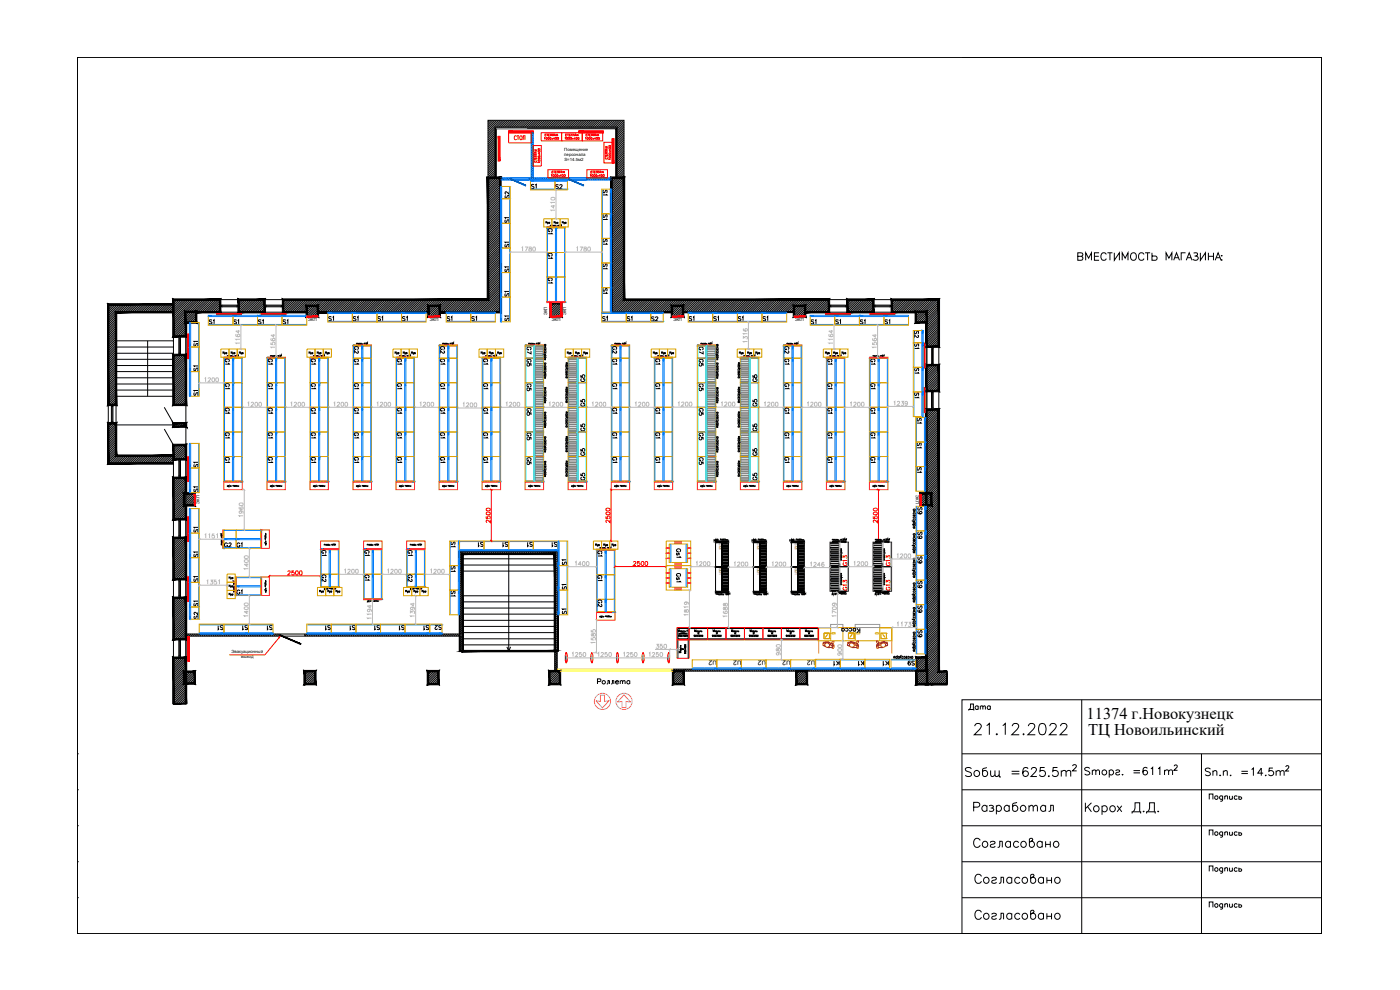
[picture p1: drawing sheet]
<svg xmlns="http://www.w3.org/2000/svg" width="420mm" height="297mm" viewBox="0 0 420 297" stroke-linecap="round" stroke-linejoin="round" font-family="sans-serif">
<defs><g id="words">
<text font-size="7.1" x="291" y="245.5">Разработал</text>
<text font-size="6.6" x="291" y="221.5">21.12.2022</text>
<g font-size="6.2">
<text x="291" y="255.4">Согласовано</text>
<text x="291.4" y="266.3">Согласовано</text>
</g>
<g font-size="5.7">
<text x="322.1" y="79.4">ВМЕСТИМОСТЬ МАГАЗИНА:</text>
<text x="291.4" y="276.9">Согласовано</text>
</g>
<text font-size="5.3" x="289.6" y="214.5">Дата</text>
<g font-size="4.9">
<text x="326.1" y="215.8">11374 г.Новокузнецк</text>
<text x="326.6" y="220.6">ТЦ Новоильинский</text>
</g>
<g font-size="4.4">
<text x="158.4" y="57.9">S1</text>
<text x="179.6" y="59.6">S1</text>
<text x="150.3" y="68.1">S1</text>
<text x="179.6" y="67">S1</text>
<text x="153.8" y="82.9" transform="rotate(-90 153.8 82.9)">S1</text>
<text x="179.6" y="81.8">S1</text>
<text x="179.6" y="89.3">S1</text>
<text x="153.8" y="90.3" transform="rotate(-90 153.8 90.3)">S1</text>
<text x="61.4" y="98.4">S1</text>
<text x="76.2" y="98.4">S1</text>
<text x="150.3" y="97.4">S1</text>
<text x="242" y="98.4">S1</text>
<text x="256.8" y="98.4">S1</text>
<text x="56.8" y="105.1">S1</text>
<text x="212" y="107.2" transform="rotate(-90 212 107.2)">G7</text>
<text x="56.8" y="112.5">S1</text>
<text x="66.3" y="110.4">G1</text>
<text x="92.1" y="110.4">G1</text>
<text x="130.9" y="110.4">G1</text>
<text x="195.4" y="110.4">G1</text>
<text x="234.2" y="110.4">G1</text>
<text x="56.8" y="119.9">S1</text>
<text x="92.1" y="117.8">G1</text>
<text x="130.9" y="117.8">G1</text>
<text x="195.4" y="117.8">G1</text>
<text x="212" y="118.5" transform="rotate(-90 212 118.5)">G5</text>
<text x="228.2" y="115.7" transform="rotate(-90 228.2 115.7)">G5</text>
<text x="234.2" y="117.8">G1</text>
<text x="260" y="117.8">G1</text>
<text x="69.8" y="125.2" transform="rotate(-90 69.8 125.2)">G1</text>
<text x="95.6" y="125.2" transform="rotate(-90 95.6 125.2)">G1</text>
<text x="130.9" y="125.2">G1</text>
<text x="212" y="125.9" transform="rotate(-90 212 125.9)">G5</text>
<text x="228.2" y="123.1" transform="rotate(-90 228.2 123.1)">G5</text>
<text x="228.2" y="130.5" transform="rotate(-90 228.2 130.5)">G5</text>
<text x="69.8" y="132.6" transform="rotate(-90 69.8 132.6)">G1</text>
<text x="95.6" y="132.6" transform="rotate(-90 95.6 132.6)">G1</text>
<text x="130.9" y="132.6">G1</text>
<text x="199" y="132.6" transform="rotate(-90 199 132.6)">G1</text>
<text x="212" y="133.3" transform="rotate(-90 212 133.3)">G5</text>
<text x="228.2" y="137.9" transform="rotate(-90 228.2 137.9)">G5</text>
<text x="234.2" y="132.6">G1</text>
<text x="263.5" y="132.6" transform="rotate(-90 263.5 132.6)">G1</text>
<text x="56.8" y="141.5">S1</text>
<text x="69.8" y="140.1" transform="rotate(-90 69.8 140.1)">G1</text>
<text x="95.6" y="140.1" transform="rotate(-90 95.6 140.1)">G1</text>
<text x="134.4" y="140.1" transform="rotate(-90 134.4 140.1)">G1</text>
<text x="199" y="140.1" transform="rotate(-90 199 140.1)">G1</text>
<text x="212" y="140.8" transform="rotate(-90 212 140.8)">G5</text>
<text x="237.8" y="140.1" transform="rotate(-90 237.8 140.1)">G1</text>
<text x="263.5" y="140.1" transform="rotate(-90 263.5 140.1)">G1</text>
<text x="56.8" y="148.9">S1</text>
<text x="228.2" y="145.3" transform="rotate(-90 228.2 145.3)">G5</text>
<text x="277.6" y="155.6" transform="rotate(-90 277.6 155.6)">S9</text>
<text x="69.8" y="165.5">G1</text>
<text x="134.1" y="165.1">S1</text>
<text x="181.7" y="167.9" transform="rotate(-90 181.7 167.9)">G1</text>
<text x="277.6" y="162.6" transform="rotate(-90 277.6 162.6)">S9</text>
<text x="56.8" y="168.3">S1</text>
<text x="69.8" y="179.6">G1</text>
<text x="134.1" y="179.9">S1</text>
<text x="178.2" y="175.3">G1</text>
<text x="277.6" y="177.4" transform="rotate(-90 277.6 177.4)">S9</text>
<text x="277.6" y="184.9" transform="rotate(-90 277.6 184.9)">S9</text>
<text x="178.2" y="206.4">Роллета</text>
</g>
<g font-size="4.4" fill="#dda500">
<text x="153.8" y="60.7" transform="rotate(-90 153.8 60.7)">S2</text>
<text x="276.6" y="102.7" transform="rotate(-90 276.6 102.7)">S2</text>
<text x="129.1" y="190.1">S2</text>
</g>
<g font-size="4.4" fill="#bababa">
<text x="153.8" y="75.5" transform="rotate(-90 153.8 75.5)">S1</text>
<text x="179.6" y="74.4">S1</text>
<text x="68.8" y="98.4">S1</text>
<text x="83.6" y="98.4">S1</text>
<text x="249.4" y="98.4">S1</text>
<text x="264.2" y="98.4">S1</text>
<text x="260" y="110.4">G1</text>
<text x="66.3" y="117.8">G1</text>
<text x="199" y="125.2" transform="rotate(-90 199 125.2)">G1</text>
<text x="234.2" y="125.2">G1</text>
<text x="263.5" y="125.2" transform="rotate(-90 263.5 125.2)">G1</text>
<text x="56.8" y="160.9">S1</text>
<text x="66.3" y="165.5">G2</text>
<text x="134.1" y="172.5">S1</text>
<text x="268.1" y="171.1" transform="rotate(-90 268.1 171.1)">G13</text>
<text x="277.6" y="170" transform="rotate(-90 277.6 170)">S9</text>
<text x="56.8" y="175.7">S1</text>
<text x="108.3" y="175.3">G1</text>
<text x="277.6" y="192.3" transform="rotate(-90 277.6 192.3)">S9</text>
<text x="233.5" y="200.7">U2</text>
</g>
<g font-size="4.4" fill="#007fff">
<text x="134.4" y="107.2" transform="rotate(-90 134.4 107.2)">G2</text>
<text x="237.8" y="107.2" transform="rotate(-90 237.8 107.2)">G2</text>
<text x="98.8" y="167.9" transform="rotate(-90 98.8 167.9)">G1</text>
<text x="111.8" y="167.9" transform="rotate(-90 111.8 167.9)">G1</text>
<text x="98.8" y="175.7" transform="rotate(-90 98.8 175.7)">G2</text>
<text x="181.7" y="183.4" transform="rotate(-90 181.7 183.4)">G2</text>
<text x="211.7" y="200.7">U2</text>
<text x="218.7" y="200.7">U2</text>
<text x="226.1" y="200.7">U2</text>
<text x="240.9" y="200.7">U2</text>
</g>
<text font-size="4.4" fill="#989898" x="268.1" y="178.2" transform="rotate(-90 268.1 178.2)">G13</text>
<text font-size="4.4" fill="#0ff" x="60.3" y="183.1" transform="rotate(-90 60.3 183.1)">S1</text>
<g font-size="4" fill="#bababa">
<text x="165.5" y="57.9">S2</text>
<text x="166.5" y="78.7" transform="rotate(-90 166.5 78.7)">G1</text>
<text x="220.5" y="97.4">S1</text>
<text x="185.9" y="125.2" transform="rotate(-90 185.9 125.2)">G1</text>
<text x="250.5" y="125.2" transform="rotate(-90 250.5 125.2)">G1</text>
<text x="170.7" y="170.7" transform="rotate(-90 170.7 170.7)">S1</text>
<text x="255.1" y="171.1" transform="rotate(-90 255.1 171.1)">G13</text>
<text x="255.1" y="178.2" transform="rotate(-90 255.1 178.2)">G13</text>
<text x="71.6" y="190.1">S1</text>
<text x="111.1" y="190.1">S1</text>
<text x="125.9" y="190.1">S1</text>
<text x="249.1" y="200.7">K1</text>
</g>
<g font-size="4">
<text x="166.5" y="71.3" transform="rotate(-90 166.5 71.3)">G1</text>
<text x="166.5" y="86.1" transform="rotate(-90 166.5 86.1)">G1</text>
<text x="97.4" y="97.4">S1</text>
<text x="104.8" y="97.4">S1</text>
<text x="112.2" y="97.4">S1</text>
<text x="119.6" y="97.4">S1</text>
<text x="133" y="97.4">S1</text>
<text x="140.4" y="97.4">S1</text>
<text x="179.6" y="97.4">S1</text>
<text x="187" y="97.4">S1</text>
<text x="205.7" y="97.4">S1</text>
<text x="213.1" y="97.4">S1</text>
<text x="227.5" y="97.4">S1</text>
<text x="82.5" y="110.4" transform="rotate(-90 82.5 110.4)">G1</text>
<text x="108.3" y="110.4" transform="rotate(-90 108.3 110.4)">G1</text>
<text x="121.4" y="110.4" transform="rotate(-90 121.4 110.4)">G1</text>
<text x="147.1" y="110.4" transform="rotate(-90 147.1 110.4)">G1</text>
<text x="160.2" y="111.1" transform="rotate(-90 160.2 111.1)">G5</text>
<text x="185.9" y="110.4" transform="rotate(-90 185.9 110.4)">G1</text>
<text x="250.5" y="110.4" transform="rotate(-90 250.5 110.4)">G1</text>
<text x="276.6" y="113.2" transform="rotate(-90 276.6 113.2)">S1</text>
<text x="82.5" y="117.8" transform="rotate(-90 82.5 117.8)">G1</text>
<text x="108.3" y="117.8" transform="rotate(-90 108.3 117.8)">G1</text>
<text x="121.4" y="117.8" transform="rotate(-90 121.4 117.8)">G1</text>
<text x="147.1" y="117.8" transform="rotate(-90 147.1 117.8)">G1</text>
<text x="160.2" y="118.5" transform="rotate(-90 160.2 118.5)">G5</text>
<text x="176.4" y="115.7" transform="rotate(-90 176.4 115.7)">G5</text>
<text x="185.9" y="117.8" transform="rotate(-90 185.9 117.8)">G1</text>
<text x="250.5" y="117.8" transform="rotate(-90 250.5 117.8)">G1</text>
<text x="82.5" y="125.2" transform="rotate(-90 82.5 125.2)">G1</text>
<text x="108.3" y="125.2" transform="rotate(-90 108.3 125.2)">G1</text>
<text x="121.4" y="125.2" transform="rotate(-90 121.4 125.2)">G1</text>
<text x="147.1" y="125.2" transform="rotate(-90 147.1 125.2)">G1</text>
<text x="160.2" y="125.9" transform="rotate(-90 160.2 125.9)">G5</text>
<text x="176.4" y="123.1" transform="rotate(-90 176.4 123.1)">G5</text>
<text x="276.6" y="120.6" transform="rotate(-90 276.6 120.6)">S1</text>
<text x="176.4" y="130.5" transform="rotate(-90 176.4 130.5)">G5</text>
<text x="277.3" y="128.1" transform="rotate(-90 277.3 128.1)">S1</text>
<text x="82.5" y="132.6" transform="rotate(-90 82.5 132.6)">G1</text>
<text x="108.3" y="132.6" transform="rotate(-90 108.3 132.6)">G1</text>
<text x="121.4" y="132.6" transform="rotate(-90 121.4 132.6)">G1</text>
<text x="147.1" y="132.6" transform="rotate(-90 147.1 132.6)">G1</text>
<text x="160.2" y="133.3" transform="rotate(-90 160.2 133.3)">G5</text>
<text x="176.4" y="137.9" transform="rotate(-90 176.4 137.9)">G5</text>
<text x="185.9" y="132.6" transform="rotate(-90 185.9 132.6)">G1</text>
<text x="250.5" y="132.6" transform="rotate(-90 250.5 132.6)">G1</text>
<text x="277.3" y="135.5" transform="rotate(-90 277.3 135.5)">S1</text>
<text x="82.5" y="140.1" transform="rotate(-90 82.5 140.1)">G1</text>
<text x="108.3" y="140.1" transform="rotate(-90 108.3 140.1)">G1</text>
<text x="121.4" y="140.1" transform="rotate(-90 121.4 140.1)">G1</text>
<text x="147.1" y="140.1" transform="rotate(-90 147.1 140.1)">G1</text>
<text x="160.2" y="140.8" transform="rotate(-90 160.2 140.8)">G5</text>
<text x="185.9" y="140.1" transform="rotate(-90 185.9 140.1)">G1</text>
<text x="250.5" y="140.1" transform="rotate(-90 250.5 140.1)">G1</text>
<text x="277.3" y="142.9" transform="rotate(-90 277.3 142.9)">S1</text>
<text x="176.4" y="145.3" transform="rotate(-90 176.4 145.3)">G5</text>
<text x="149.6" y="165.1">S1</text>
<text x="157" y="165.1">S1</text>
<text x="164.4" y="165.1">S1</text>
<text x="205" y="168.3" transform="rotate(-90 205 168.3)">Gs1</text>
<text x="170.7" y="178.2" transform="rotate(-90 170.7 178.2)">S1</text>
<text x="205" y="175.7" transform="rotate(-90 205 175.7)">Gs1</text>
<text x="170.7" y="185.6" transform="rotate(-90 170.7 185.6)">S1</text>
<text x="64.2" y="190.1">S1</text>
<text x="79" y="190.1">S1</text>
<text x="96.7" y="190.1">S1</text>
<text x="103.7" y="190.1">S1</text>
<text x="118.5" y="190.1">S1</text>
<text x="256.5" y="200.7">K1</text>
<text x="263.9" y="200.7">K1</text>
<text x="271.3" y="200.7">S9</text>
</g>
<g font-size="4" fill="#dda500">
<text x="194.4" y="97.4">S2</text>
<text x="60.3" y="187" transform="rotate(-90 60.3 187)">S2</text>
</g>
<g font-size="4" fill="#007fff">
<text x="108.3" y="107.2" transform="rotate(-90 108.3 107.2)">G2</text>
<text x="185.9" y="107.2" transform="rotate(-90 185.9 107.2)">G2</text>
<text x="124.5" y="167.9" transform="rotate(-90 124.5 167.9)">G1</text>
<text x="124.5" y="175.7" transform="rotate(-90 124.5 175.7)">G2</text>
</g>
<g font-size="4" fill="#0ff">
<text x="160.2" y="107.2" transform="rotate(-90 160.2 107.2)">G7</text>
<text x="276.6" y="105.8" transform="rotate(-90 276.6 105.8)">S1</text>
</g>
<text font-size="4" fill="#f00" x="142.5" y="165.1">S1</text>
<g font-size="1.3">
<text x="169.4" y="45.3">Помещение</text>
<text x="169.4" y="46.8">персонала</text>
<text x="169.4" y="48.4">S=14.5м2</text>
<text x="164.2" y="94.6" transform="rotate(-90 164.2 94.6)">ЭКП</text>
<text x="169.9" y="94.6" transform="rotate(-90 169.9 94.6)">ЭКП</text>
<text x="92.5" y="96.3">ЭКП</text>
<text x="129" y="96.3">ЭКП</text>
<text x="165.6" y="96.3">ЭКП</text>
<text x="202.1" y="96.3">ЭКП</text>
<text x="238.7" y="96.3">ЭКП</text>
<text x="274.9" y="148.6" transform="rotate(90 274.9 148.6)">ЭКП</text>
<text x="59.8" y="151.2" transform="rotate(-90 59.8 151.2)">ЭКП</text>
<text x="69.5" y="195.9">Эвакуационный</text>
<text x="72.4" y="197.4">выход</text>
</g>
<g font-size="1" fill="#991b1e">
<text x="215.8" y="162.9" transform="rotate(90 215.8 162.9)">GM1</text>
<text x="227.2" y="162.9" transform="rotate(90 227.2 162.9)">GM1</text>
<text x="238.6" y="162.9" transform="rotate(90 238.6 162.9)">GM1</text>
<text x="215.8" y="170.3" transform="rotate(90 215.8 170.3)">GM1</text>
<text x="227.2" y="170.3" transform="rotate(90 227.2 170.3)">GM1</text>
<text x="238.6" y="170.3" transform="rotate(90 238.6 170.3)">GM1</text>
</g>
</g></defs>
<g fill="none" stroke="#000" stroke-width=".3">
<path d="M23.2 17.2h.1M23.2 17.2h373.4v262.9h-373.4zM23.2 17.2v262.9M23.2 17.2h373.4M324.6 17.2h.1M360.6 17.2h.1M396.6 17.2h.1M146.9 36.1l-.4 .4M147.4 36.1l-.9 1M148 36.1l-1.5 1.5M148.5 38.3l-2 2.1M148.5 38.9l-2 2"/>
<path d="M148.5 39.5l-2 2M148.5 36.1l-2 2.1M149.1 36.1l-2.6 2.6M149.6 36.1l-3.1 3.2M150.2 36.1l-3.7 3.7M150.7 36.1l-2 2M151.3 36.1l-2 2M151.8 36.1l-2 2M152.4 36.1l-2 2M152.9 36.1l-2 2M153.5 36.1l-2 2M154 36.1l-2 2"/>
<path d="M154.6 36.1l-2 2M155.1 36.1l-2 2M155.7 36.1l-2 2M156.2 36.1l-2 2M156.8 36.1l-2 2M157.3 36.1l-2 2M157.9 36.1l-2 2M158.5 36.1l-2.1 2M159 36.1l-2 2M159.6 36.1l-2 2M160.1 36.1l-2 2M160.7 36.1l-2 2"/>
<path d="M161.2 36.1l-2 2M161.8 36.1l-2 2M162.3 36.1l-2 2M162.9 36.1l-2 2M163.4 36.1l-2 2M164 36.1l-2 2M164.5 36.1l-2 2M165.1 36.1l-2 2M165.6 36.1l-2 2M166.2 36.1l-2 2M166.7 36.1l-2 2M167.3 36.1l-2 2"/>
<path d="M167.8 36.1l-2 2M168.4 36.1l-2 2M168.9 36.1l-2 2M169.5 36.1l-2 2M170.1 36.1l-2.1 2M170.6 36.1l-2 2M171.2 36.1l-2.1 2M171.7 36.1l-2 2M172.3 36.1l-2 2M172.8 36.1l-2 2M173.4 36.1l-2 2M173.9 36.1l-2 2"/>
<path d="M174.5 36.1l-2 2M175 36.1l-2 2M175.6 36.1l-2 2M176.1 36.1l-2 2M176.7 36.1l-2 2M177.2 36.1l-2 2M177.8 36.1l-2 2M178.3 36.1l-2 2M178.9 36.1l-2 2M179.4 36.1l-2 2M180 36.1l-2 2M180.5 36.1l-2 2"/>
<path d="M181.1 36.1l-2 2M181.7 36.1l-2.1 2M182.2 36.1l-2 2M182.8 36.1l-2.1 2M183.3 36.1l-2 2M183.9 36.1l-2.1 2M184.4 36.1l-2 2M185 36.1l-2 2M185.5 36.1l-2 2M186.1 36.1l-2 2M186.6 36.1l-2 2M187.2 36.1l-2 2"/>
<path d="M187.3 36.6l-2.1 2M187.3 37.1l-2.1 2M187.3 37.7l-2.1 2M187.3 38.2l-2.1 2M187.3 38.8l-2.1 2M187.3 39.3l-2.1 2M187.3 39.9l-2.1 2M148.5 53.4v-15.3h36.7v15.3M148.5 47.2l-2 2M148.5 48.8l-2 2.1M148.5 49.4l-2 2M148.5 49.9l-2 2.1"/>
<path d="M148.5 50.5l-2 2M148.5 40l-2 2.1M148.5 40.6l-2 2M148.5 41.1l-2 2.1M148.5 41.7l-2 2M148.5 42.2l-2 2.1M148.5 42.8l-2 2M148.5 43.3l-2 2.1M148.5 43.9l-2 2M148.5 44.4l-2 2.1M148.5 45l-2 2M148.5 45.5l-2 2.1"/>
<path d="M148.5 46.1l-2 2M148.5 46.6l-2 2.1M148.5 47.7l-2 2.1M148.5 48.3l-2 2M148.5 51.1l-2 2M148.5 51.6l-2 2.1M148.5 52.2l-2 2M148.5 52.7l-2 2.1M148.5 53.3l-2 2M148.7 53.4v-15h36.3v15M148.9 53.4l-2.4 2.5M149 53.4h1.2v40.3h-18.2v1.3h-3.3v-1.3h-33.3v1.3h-3.3v-1.3h-33.2v3.1h-3.1v24.7"/>
<path d="M149 53.4v-14.8h35.8v14.8M149.5 53.4l-3 3M150 53.4l-3.5 3.6M150.2 57.6l-3.7 3.8M150.2 58.2l-3.7 3.7M150.2 58.7l-3.7 3.8M150.2 59.3l-3.7 3.7M150.2 57.1l-3.7 3.7M150.2 59.8l-3.7 3.8M150.2 53.7l-3.7 3.8M150.2 54.3l-3.7 3.8M150.2 54.8l-3.7 3.8"/>
<path d="M150.2 55.4l-3.7 3.8M150.2 56l-3.7 3.7M150.2 56.5l-3.7 3.8M183.7 53.4l-.2 .2M184.3 53.4l-.8 .7M184.8 53.4h-1.3v40.3h18.2v1.3h3.3v-1.3h33.3v1.3h3.3v-1.3h33.3v3.1h3.1l-.1 51.2h-1.6v3.6h1.6l-.1 49.8M184.8 53.4l-1.3 1.3M187.3 59.2l-3.8 3.7M187.3 59.8l-3.8 3.7M187.3 40.4l-2.1 2M187.3 41l-2.1 2M187.3 41.5l-2.1 2"/>
<path d="M187.3 42.1l-2.1 2M187.3 42.6l-2.1 2M187.3 43.2l-2.1 2M187.3 43.7l-2.1 2M187.3 44.3l-2.1 2M187.3 44.9l-2.1 1.9M187.3 45.4l-2.1 2M187.3 46l-2.1 2M187.3 46.5l-2.1 2M187.3 47.1l-2.1 2M187.3 47.6l-2.1 2M187.3 48.2l-2.1 2"/>
<path d="M187.3 48.7l-2.1 2M187.3 49.3l-2.1 2M187.3 49.8l-2.1 2M187.3 50.4l-2.1 2M187.3 50.9l-2.1 2M187.3 51.5l-3.8 3.7M187.3 52l-3.8 3.8M187.3 52.6l-3.8 3.7M187.3 53.1l-3.8 3.8M187.3 55.9l-3.8 3.7M187.3 56.5l-3.8 3.7M187.3 57l-3.8 3.7"/>
<path d="M187.3 58.7l-3.8 3.7M187.3 53.7l-3.8 3.7M187.3 54.2l-3.8 3.8M187.3 54.8l-3.8 3.7M187.3 55.3l-3.8 3.8M187.3 57.6l-3.8 3.7M187.3 58.1l-3.8 3.7M150.2 60.9l-3.7 3.8M150.2 60.4l-3.7 3.7M150.2 68.7l-3.7 3.7M150.2 69.2l-3.7 3.8M150.2 69.8l-3.7 3.7"/>
<path d="M150.2 70.3l-3.7 3.8M150.2 70.9l-3.7 3.7M150.2 71.4l-3.7 3.8M150.2 72l-3.7 3.7M150.2 72.5l-3.7 3.8M150.2 61.5l-3.7 3.8M150.2 62l-3.7 3.8M150.2 62.6l-3.7 3.8M150.2 63.1l-3.7 3.8M150.2 63.7l-3.7 3.8M150.2 64.2l-3.7 3.8M150.2 64.8l-3.7 3.8"/>
<path d="M150.2 65.3l-3.7 3.8M150.2 65.9l-3.7 3.8M150.2 66.4l-3.7 3.8M150.2 67l-3.7 3.8M150.2 67.5l-3.7 3.8M150.2 68.1l-3.7 3.8M150.2 73.1l-3.7 3.8M150.2 73.6l-3.7 3.8M150.2 74.2l-3.7 3.8M150.2 74.7l-3.7 3.8M150.2 75.3l-3.7 3.8M150.2 75.8l-3.7 3.8"/>
<path d="M150.2 76.4l-3.7 3.8M150.2 76.9l-3.7 3.8M150.2 77.5l-3.7 3.8M150.2 78l-3.7 3.8M150.2 78.6l-3.7 3.8M150.2 79.1l-3.7 3.8M150.2 79.7l-3.7 3.8M187.3 69.2l-3.8 3.7M187.3 69.7l-3.8 3.7M187.3 70.3l-3.8 3.7M187.3 70.8l-3.8 3.7M187.3 71.4l-3.8 3.7"/>
<path d="M187.3 67.5l-3.8 3.7M187.3 60.3l-3.8 3.8M187.3 60.9l-3.8 3.7M187.3 61.4l-3.8 3.8M187.3 62l-3.8 3.7M187.3 62.5l-3.8 3.8M187.3 63.1l-3.8 3.7M187.3 63.6l-3.8 3.8M187.3 64.2l-3.8 3.7M187.3 64.7l-3.8 3.8M187.3 65.3l-3.8 3.7M187.3 65.8l-3.8 3.8"/>
<path d="M187.3 66.4l-3.8 3.7M187.3 66.9l-3.8 3.8M187.3 68.1l-3.8 3.7M187.3 68.6l-3.8 3.7M187.3 71.9l-3.8 3.8M187.3 72.5l-3.8 3.7M187.3 73l-3.8 3.8M187.3 73.6l-3.8 3.7M187.3 74.1l-3.8 3.8M187.3 74.7l-3.8 3.7M187.3 75.2l-3.8 3.8M187.3 75.8l-3.8 3.7"/>
<path d="M187.3 76.3l-3.8 3.8M187.3 76.9l-3.8 3.7M187.3 77.4l-3.8 3.8M187.3 78l-3.8 3.7M187.3 78.5l-3.8 3.8M187.3 79.1l-3.8 3.7M187.3 79.7l-3.8 3.7M32.5 91.3v.1M33.1 91.3l-.6 .6M33.6 91.3l-1.1 1.2M34.2 91.3l-1.7 1.7M34.7 91.3l-2.2 2.3"/>
<path d="M34.8 94l-2.3 2.3M34.8 94.6l-2.3 2.3M34.8 95.1l-2.3 2.3M34.8 95.7l-2.3 2.3M34.8 96.2l-2.3 2.3M34.8 96.8l-2.3 2.3M34.8 97.3l-2.3 2.3M34.8 97.9l-2.3 2.3M34.8 98.4l-2.3 2.3M34.8 99l-2.3 2.3M34.8 99.5l-2.3 2.3M35.3 91.3l-2.8 2.8"/>
<path d="M35.8 91.3l-3.3 3.4M36.4 91.3l-3.9 3.9M36.9 91.3l-4.4 4.5M37.5 91.3l-2.3 2.4M38 91.3l-2.3 2.4M38.6 91.3l-2.3 2.4M39.1 91.3l-2.3 2.4M39.7 91.3l-2.3 2.4M40.2 91.3l-2.3 2.4M40.8 91.3l-2.3 2.4M41.3 91.3l-2.3 2.4M41.9 91.3l-2.3 2.4"/>
<path d="M42.4 91.3l-2.3 2.4M43 91.3l-2.3 2.4M43.5 91.3l-2.3 2.4M44.1 91.3l-2.3 2.4M44.7 91.3l-2.4 2.4M45.2 91.3l-2.3 2.4M45.8 91.3l-2.4 2.4M46.3 91.3l-2.3 2.4M46.9 91.3l-2.3 2.4M47.4 91.3l-2.3 2.4M48 91.3l-2.3 2.4M48.5 91.3l-2.3 2.4"/>
<path d="M49.1 91.3l-2.3 2.4M49.6 91.3l-2.3 2.4M50.2 91.3l-2.3 2.4M50.7 91.3l-2.3 2.4M51.3 91.3l-2.3 2.4M51.8 91.3l-2.3 2.4M52.1 93.7h-17.3v43h17.3h-17.3M52.1 91.3h-19.6v47.8h19.6M52.2 89.9l-.1 .1M52.7 89.9l-.6 .7M53.3 89.9l-1.2 1.2M53.8 89.9l-3.7 3.8"/>
<path d="M54.4 89.9l-3.8 3.8M54.9 89.9l-3.7 3.8M55.5 89.9l-3.8 3.8M55.8 97.4l-3.6 3.6M55.8 97.9l-3.1 3.1M55.8 98.5l-2.5 2.5M55.8 99l-2 2M55.8 99.6l-1.4 1.4M55.8 93.7v109.6M56 89.9l-3.9 4M56.6 89.9l-4.5 4.5M57.1 89.9l-5 5.1"/>
<path d="M57.7 89.9l-5.6 5.7M58.2 89.9l-6.1 6.2M58.8 89.9l-6.7 6.8M58.9 93.7l-6.8 6.8M58.9 94.3l-2.5 2.5M58.9 94.8l-2 2M58.9 95.4l-1.4 1.4M58.9 95.9l-.9 .9M58.9 96.5l-.3 .3M59.3 89.9l-7.2 7.3M59.9 89.9l-7.8 7.9M60.4 89.9l-8.3 8.4"/>
<path d="M61 89.9l-8.9 9M61.5 89.9l-9.4 9.5M62.1 89.9l-10 10.1M62.6 89.9l-3.7 3.8M63.2 89.9l-3.7 3.8M63.8 89.9l-3.8 3.8M64.3 89.9l-3.7 3.8M64.9 89.9l-3.8 3.8M65.4 89.9l-3.7 3.8M66 89.9l-3.8 3.8M66.1 91.6h.5v.5h-.5zM66.1 90.4l-3.3 3.3"/>
<path d="M66.1 90.9l-2.8 2.8M66.1 91.5l-2.2 2.2M66.1 92l-1.7 1.7M66.1 92.6l-1.1 1.1M66.1 93.1l-.6 .6M66.6 91.6h4.5M66.6 91.8h4.5M66.6 92.1h4.5M71.1 91.6h.5v.5h-.5zM72 89.9l-.4 .5M72.6 89.9l-1 1M73.1 89.9l-1.5 1.6"/>
<path d="M73.7 89.9l-2.1 2.1M74.2 89.9l-2.6 2.7M74.8 89.9l-3.2 3.2M75.4 89.9l-3.8 3.8M75.9 89.9l-3.7 3.8M76.5 89.9l-3.8 3.8M77 89.9l-3.7 3.8M77.6 89.9l-3.8 3.8M78.1 89.9l-3.7 3.8M78.7 89.9l-3.8 3.8M79.2 89.9l-3.7 3.8M79.4 91.6h.5v.5h-.5z"/>
<path d="M79.4 90.3l-3.4 3.4M79.4 90.8l-2.8 2.9M79.4 91.4l-2.3 2.3M79.4 92l-1.7 1.7M79.4 92.5l-1.1 1.2M79.4 93.1l-.6 .6M79.9 91.6h4.5M79.9 91.8h4.5M79.9 92.1h4.5M84.4 91.6h.5v.5h-.5zM85.3 89.9l-.4 .4M85.8 89.9l-.9 .9"/>
<path d="M86.4 89.9l-1.5 1.5M87 89.9l-2.1 2M87.5 89.9l-2.6 2.6M88.1 89.9l-3.2 3.1M88.6 89.9l-3.7 3.7M89.2 89.9l-3.8 3.8M89.7 89.9l-3.7 3.8M90.3 89.9l-3.8 3.8M90.8 89.9l-3.7 3.8M91.4 89.9l-3.8 3.8M91.9 89.9l-3.7 3.8M92.1 93.7h.1"/>
<path d="M92.5 89.9l-3.8 3.8M93 89.9l-3.7 3.8M93.6 89.9l-3.7 3.8M94.1 89.9l-3.7 3.8M94.7 89.9l-3.7 3.8M95.2 89.9l-3.7 3.8M95.4 94.2l-.8 .8M95.4 94.7l-.2 .3M95.8 89.9l-3.7 3.8M96.3 89.9l-4.2 4.3M96.9 89.9l-4.8 4.8M97.4 89.9l-5 5.1"/>
<path d="M98 89.9l-5.1 5.1M98.6 89.9l-5.1 5.1M99.1 89.9l-5 5.1M99.7 89.9l-3.8 3.8M100.2 89.9l-3.7 3.8M100.8 89.9l-3.8 3.8M101.3 89.9l-3.7 3.8M101.9 89.9l-3.8 3.8M102.4 89.9l-3.7 3.8M103 89.9l-3.8 3.8M103.5 89.9l-3.7 3.8M104.1 89.9l-3.8 3.8"/>
<path d="M104.6 89.9l-3.7 3.8M105.2 89.9l-3.7 3.8M105.7 89.9l-3.7 3.8M106.3 89.9l-3.7 3.8M106.8 89.9l-3.7 3.8M107.4 89.9l-3.7 3.8M107.9 89.9l-3.7 3.8M108.5 89.9l-3.7 3.8M109.1 89.9l-3.8 3.8M109.6 89.9l-3.7 3.8M110.2 89.9l-3.8 3.8M110.7 89.9l-3.7 3.8"/>
<path d="M111.3 89.9l-3.8 3.8M111.8 89.9l-3.7 3.8M112.4 89.9l-3.8 3.8M112.9 89.9l-3.7 3.8M113.5 89.9l-3.8 3.8M114 89.9l-3.7 3.8M114.6 89.9l-3.8 3.8M115.1 89.9l-3.7 3.8M115.7 89.9l-3.8 3.8M116.2 89.9l-3.7 3.8M116.8 89.9l-3.7 3.8M117.3 89.9l-3.7 3.8"/>
<path d="M117.9 89.9l-3.7 3.8M118.4 89.9l-3.7 3.8M119 89.9l-3.7 3.8M119.5 89.9l-3.7 3.8M120.1 89.9l-3.7 3.8M120.7 89.9l-3.8 3.8M121.2 89.9l-3.7 3.8M121.8 89.9l-3.8 3.8M122.3 89.9l-3.7 3.8M122.9 89.9l-3.8 3.8M123.4 89.9l-3.7 3.8M124 89.9l-3.8 3.8"/>
<path d="M124.5 89.9l-3.7 3.8M125.1 89.9l-3.8 3.8M125.6 89.9l-3.7 3.8M126.2 89.9l-3.8 3.8M126.7 89.9l-3.7 3.8M127.3 89.9l-3.8 3.8M127.8 89.9l-3.7 3.8M128.4 89.9l-3.7 3.8M128.9 89.9l-3.7 3.8M129.5 89.9l-3.7 3.8M130 89.9l-3.7 3.8M130.6 89.9l-3.7 3.8"/>
<path d="M131.1 89.9l-3.7 3.8M131.7 89.9l-3.7 3.8M132 94.1l-.9 .9M132.3 89.9l-3.8 3.8M132.8 89.9l-4.1 4.2M133.4 89.9l-4.7 4.7M133.9 89.9l-5 5.1M134.5 89.9l-5.1 5.1M135 89.9l-5 5.1M135.6 89.9l-5.1 5.1M136.1 89.9l-3.7 3.8M136.7 89.9l-3.8 3.8"/>
<path d="M137.2 89.9l-3.7 3.8M137.8 89.9l-3.8 3.8M138.3 89.9l-3.7 3.8M138.9 89.9l-3.7 3.8M139.4 89.9l-3.7 3.8M140 89.9l-3.7 3.8M140.5 89.9l-3.7 3.8M141.1 89.9l-3.7 3.8M141.6 89.9l-3.7 3.8M142.2 89.9l-3.7 3.8M142.7 89.9l-3.7 3.8M143.3 89.9l-3.7 3.8"/>
<path d="M143.9 89.9l-3.8 3.8M144.4 89.9l-3.7 3.8M145 89.9l-3.8 3.8M145.5 89.9l-3.7 3.8M146.1 89.9l-3.8 3.8M150.2 80.3l-3.7 3.7M150.2 80.8l-3.7 3.8M150.2 82.5l-3.7 3.7M150.2 83l-3.7 3.8M150.2 84.1l-3.7 3.8M150.2 86.3l-7.3 7.4M150.2 87.4l-6.2 6.3"/>
<path d="M150.2 88l-5.7 5.7M150.2 88.5l-5.1 5.2M150.2 89.1l-4.6 4.6M150.2 83.6l-3.7 3.7M150.2 86.9l-6.8 6.8M150.2 89.6l-4 4.1M150.2 81.4l-3.7 3.7M150.2 81.9l-3.7 3.8M150.2 84.7l-3.7 3.8M150.2 85.2l-3.7 3.8M150.2 85.8l-3.7 3.8M150.2 90.2l-3.4 3.5"/>
<path d="M150.2 90.7l-2.9 3M150.2 91.3l-2.3 2.4M150.2 91.9l-1.8 1.8M165.6 90.8l-.4 .4M166.2 90.8l-1 1M166.7 90.8l-1.5 1.5M167.3 90.8l-2.1 2.1M167.8 90.8l-2.6 2.6M168.4 90.8l-3.2 3.2M168.5 91.3l-3.3 3.2M168.5 91.8l-3.2 3.2M168.5 92.4l-2.6 2.6"/>
<path d="M168.5 92.9l-2.1 2.1M168.5 93.5l-1.5 1.5M168.5 94l-1 1M168.5 94.6l-.4 .4M187.3 80.2l-3.8 3.7M187.3 80.8l-3.8 3.7M187.3 81.3l-3.8 3.7M187.3 81.9l-3.8 3.7M187.3 82.4l-3.8 3.7M187.3 83l-3.8 3.7M187.3 83.5l-3.8 3.8M187.3 84.1l-3.8 3.7"/>
<path d="M187.3 84.6l-3.8 3.8M187.3 85.2l-3.8 3.7M187.3 85.7l-3.8 3.8M187.3 86.3l-3.8 3.7M187.3 86.8l-3.8 3.8M187.3 87.4l-3.8 3.7M187.3 87.9l-3.8 3.8M187.3 88.5l-3.8 3.7M187.3 89l-3.8 3.8M187.3 89.6l-3.8 3.7M187.5 89.9l-3.7 3.8M188 89.9l-3.7 3.8"/>
<path d="M188.6 89.9l-3.7 3.8M189.2 89.9l-3.8 3.8M189.7 89.9l-3.7 3.8M190.3 89.9l-3.8 3.8M190.8 89.9l-3.7 3.8M191.4 89.9l-3.8 3.8M191.9 89.9l-3.7 3.8M192.5 89.9l-3.8 3.8M193 89.9l-3.7 3.8M193.6 89.9l-3.8 3.8M194.1 89.9l-3.7 3.8M194.7 89.9l-3.8 3.8"/>
<path d="M195.2 89.9l-3.7 3.8M195.8 89.9l-3.7 3.8M196.3 89.9l-3.7 3.8M196.9 89.9l-3.7 3.8M197.4 89.9l-3.7 3.8M198 89.9l-3.7 3.8M198.5 89.9l-3.7 3.8M199.1 89.9l-3.7 3.8M199.6 89.9l-3.7 3.8M200.2 89.9l-3.7 3.8M200.8 89.9l-3.8 3.8M201.3 89.9l-3.7 3.8"/>
<path d="M201.7 91.8h.1M201.9 89.9l-3.8 3.8M202.4 89.9l-3.7 3.8M203 89.9l-3.8 3.8M203.5 89.9l-3.7 3.8M204.1 89.9l-3.8 3.8M204.6 89.9l-3.7 3.8M205 94l-1 1M205.2 89.9l-3.8 3.8M205.7 89.9l-4 4M206.3 89.9l-4.6 4.6M206.8 89.9l-5 5.1"/>
<path d="M207.4 89.9l-5.1 5.1M207.9 89.9l-5 5.1M208.5 89.9l-5.1 5.1M209 89.9l-3.7 3.8M209.6 89.9l-3.7 3.8M210.1 89.9l-3.7 3.8M210.7 89.9l-3.7 3.8M211.3 89.9l-3.8 3.8M211.8 89.9l-3.7 3.8M212.4 89.9l-3.8 3.8M212.9 89.9l-3.7 3.8M213.5 89.9l-3.8 3.8"/>
<path d="M214 89.9l-3.7 3.8M214.6 89.9l-3.8 3.8M215.1 89.9l-3.7 3.8M215.7 89.9l-3.8 3.8M216.2 89.9l-3.7 3.8M216.8 89.9l-3.8 3.8M217.3 89.9l-3.7 3.8M217.9 89.9l-3.8 3.8M218.4 89.9l-3.7 3.8M219 89.9l-3.7 3.8M219.5 89.9l-3.7 3.8M220.1 89.9l-3.7 3.8"/>
<path d="M220.6 89.9l-3.7 3.8M221.2 89.9l-3.7 3.8M221.7 89.9l-3.7 3.8M222.3 89.9l-3.7 3.8M222.9 89.9l-3.8 3.8M223.4 89.9l-3.7 3.8M224 89.9l-3.8 3.8M224.5 89.9l-3.7 3.8M225.1 89.9l-3.8 3.8M225.6 89.9l-3.7 3.8M226.2 89.9l-3.8 3.8M226.7 89.9l-3.7 3.8"/>
<path d="M227.3 89.9l-3.8 3.8M227.8 89.9l-3.7 3.8M228.4 89.9l-3.8 3.8M228.9 89.9l-3.7 3.8M229.5 89.9l-3.8 3.8M230 89.9l-3.7 3.8M230.6 89.9l-3.7 3.8M231.1 89.9l-3.7 3.8M231.7 89.9l-3.7 3.8M232.2 89.9l-3.7 3.8M232.8 89.9l-3.7 3.8M233.3 89.9l-3.7 3.8"/>
<path d="M233.9 89.9l-3.7 3.8M234.5 89.9l-3.8 3.8M235 89.9l-3.7 3.8M235.6 89.9l-3.8 3.8M236.1 89.9l-3.7 3.8M236.7 89.9l-3.8 3.8M237.2 89.9l-3.7 3.8M237.8 89.9l-3.8 3.8M238.3 89.9l-3.7 3.8M238.9 89.9l-3.8 3.8M239.4 89.9l-3.7 3.8M240 89.9l-3.8 3.8"/>
<path d="M240.5 89.9l-3.7 3.8M241.1 89.9l-3.8 3.8M241.6 89.9l-3.7 3.8M241.6 93.8l-1.2 1.2M242.2 89.9l-3.9 3.9M242.7 89.9l-4.4 4.5M243.3 89.9l-5 5M243.8 89.9l-5 5.1M244.4 89.9l-5.1 5.1M244.9 89.9l-5 5.1M245.5 89.9l-3.7 3.8M246.1 89.9l-3.8 3.8"/>
<path d="M246.6 89.9l-3.7 3.8M247.2 89.9l-3.8 3.8M247.7 89.9l-3.7 3.8M248.3 89.9l-3.8 3.8M248.8 91.6h.5v.5h-.5zM248.8 89.9l-3.7 3.8M248.8 90.5l-3.2 3.2M248.8 91l-2.6 2.7M248.8 91.6l-2.1 2.1M248.8 92.1l-1.5 1.6M248.8 92.7l-1 1M248.8 93.2l-.4 .5"/>
<path d="M249.3 91.6h4.5M249.3 91.8h4.5M249.3 92.1h4.5M253.8 91.6h.5v.5h-.5zM254.3 89.9h.1M254.9 89.9l-.6 .6M255.4 89.9l-1.1 1.1M256 89.9l-1.7 1.7M256.5 89.9l-2.2 2.2M257.1 89.9l-2.8 2.8M257.7 89.9l-3.4 3.3M258.2 89.9l-3.7 3.8"/>
<path d="M258.8 89.9l-3.8 3.8M259.3 89.9l-3.7 3.8M259.9 89.9l-3.8 3.8M260.4 89.9l-3.7 3.8M261 89.9l-3.8 3.8M261.5 89.9l-3.7 3.8M262.1 89.9l-3.8 3.8M262.1 91.6h.5v.5h-.5zM262.1 90.4l-3.2 3.3M262.1 91l-2.7 2.7M262.1 91.6l-2.1 2.1M262.1 92.1l-1.6 1.6"/>
<path d="M262.1 92.7l-1 1M262.1 93.2l-.5 .5M262.6 91.6h4.6M262.6 91.8h4.6M262.6 92.1h4.6M267.2 91.6h.5v.5h-.5zM268.2 89.9l-.5 .5M268.7 89.9l-1 1.1M269.3 89.9l-1.6 1.6M269.8 89.9l-2.1 2.2M270.4 89.9l-2.7 2.7M270.9 89.9l-3.2 3.3"/>
<path d="M271.5 89.9l-3.8 3.8M272 89.9l-3.7 3.8M272.6 89.9l-3.8 3.8M273.1 89.9l-3.7 3.8M273.7 89.9l-3.8 3.8M274.2 89.9l-3.7 3.8M274.8 89.9l-3.8 3.8M275.3 89.9l-3.7 3.8M275.9 89.9l-3.8 3.8M276.4 89.9l-3.7 3.8M277 89.9l-3.8 3.8M277.5 89.9l-3.7 3.8"/>
<path d="M278.1 89.9l-3.8 3.8M278.2 93.8v109.5M278.6 89.9l-3.7 3.8M279.2 89.9l-4.3 4.4M279.8 89.9l-4.9 4.9M280.3 89.9l-5.4 5.5M280.9 89.9l-6 6M281.4 89.9l-6.5 6.6M281.8 90.2l-6.7 6.6M281.8 90.7l-6.1 6.1M281.8 91.3l-5.5 5.5M281.8 91.8l-5 5"/>
<path d="M281.8 92.4l-4.4 4.4M281.8 92.9l-3.9 3.9M281.8 93.5l-3.8 3.7M281.8 94l-3.8 3.8M281.8 94.6l-3.8 3.7M281.8 95.1l-3.8 3.8M281.8 95.7l-3.8 3.7M281.8 96.2l-3.8 3.8M281.8 96.8l-3.8 3.7M281.8 97.3l-3.8 3.8M281.8 97.9l-3.8 3.7M281.8 98.4l-3.8 3.8"/>
<path d="M281.8 99l-3.8 3.7M281.8 99.5l-3.8 3.8M34.8 100.1l-2.3 2.3M34.8 100.6l-2.3 2.4M34.8 101.2l-2.3 2.3M34.8 101.7l-2.3 2.4M34.8 102.8l-2.3 2.4M34.8 103.4l-2.3 2.3M34.8 104l-2.3 2.3M34.8 104.5l-2.3 2.3M34.8 105.1l-2.3 2.3M34.8 105.6l-2.3 2.3"/>
<path d="M34.8 106.2l-2.3 2.3M34.8 106.7l-2.3 2.3M34.8 107.3l-2.3 2.3M34.8 108.4l-2.3 2.3M34.8 108.9l-2.3 2.3M34.8 109.5l-2.3 2.3M34.8 110l-2.3 2.3M34.8 110.6l-2.3 2.3M34.8 111.1l-2.3 2.3M34.8 111.7l-2.3 2.3M34.8 112.2l-2.3 2.4M34.8 112.8l-2.3 2.3"/>
<path d="M34.8 113.3l-2.3 2.4M34.8 113.9l-2.3 2.3M34.8 114.5l-2.3 2.3M34.8 115l-2.3 2.3M34.8 115.6l-2.3 2.3M34.8 116.1l-2.3 2.3M34.8 116.7l-2.3 2.3M34.8 117.2l-2.3 2.3M34.8 117.8l-2.3 2.3M34.8 118.3l-2.3 2.3M34.8 118.9l-2.3 2.3M34.8 119.4l-2 2.1"/>
<path d="M34.8 120l-1.5 1.5M34.8 104.1h17.3M34.8 109.7h17.3M34.8 111.5h17.3M34.8 113.4h17.3M34.8 106h17.3M34.8 115.2h17.3M34.8 118.9h17.3M44.3 102.3v16.6M52.1 102.3h-17.3l-2.3 2.3M52.1 107.8h-17.3l-2.3 2.3M52.2 106.5l-.1 .1"/>
<path d="M52.7 106.5l-.6 .7M53.3 106.5l-1.2 1.2M53.7 106h.5v.5h-.5zM53.7 101h.5v.5h-.5zM53.7 101.5v4.5M53.8 106.5l-1.7 1.8M53.9 101.5v4.5M54.2 101.5v4.5M54.4 106.5l-2.3 2.3M54.9 106.5l-2.8 2.9M55.5 106.5l-3.4 3.4M55.8 117.8l-3.7 3.7v-31.6h94.4v-53.8h40.8v53.8h94.5v111.5"/>
<path d="M55.8 100.1l-.9 .9M55.8 106.8l-3.7 3.7M55.8 107.3l-3.7 3.7M55.8 107.9l-3.7 3.7M55.8 108.4l-3.7 3.7M55.8 109l-3.7 3.7M55.8 109.5l-3.7 3.7M55.8 110.1l-3.7 3.7M55.8 110.6l-3.7 3.7M55.8 111.2l-3.7 3.7M55.8 111.7l-3.7 3.7M55.8 112.3l-3.7 3.7"/>
<path d="M55.8 112.8l-3.7 3.7M55.8 113.4l-3.7 3.7-17.3-.1M55.8 113.9l-3.7 3.7M55.8 114.5l-3.7 3.7M55.8 115l-3.7 3.8M55.8 115.6l-3.7 3.7M55.8 116.1l-3.7 3.8M55.8 116.7l-3.7 3.7M55.8 117.2l-3.7 3.8M55.8 118.3l-3.2 3.2M55.8 118.9l-2.6 2.6M55.8 119.5l-2.1 2"/>
<path d="M278.4 109.5l-.2 .2M278.9 109.5l-.7 .8M279.5 109.5l-1.3 1.3M279.6 117.3h.5v.5h-.5zM279.6 117.8v4.6M279.6 109h.5v.5h-.5zM279.6 104h.5v.5h-.5zM279.6 104.5v4.5M279.8 117.8v4.6M279.9 104.5v4.5M280 109.5l-1.8 1.9M280.1 104.5v4.5"/>
<path d="M280.1 117.8v4.6M280.6 109.5l-2.4 2.4M281.1 109.5l-2.9 3M281.7 109.5l-3.5 3.5M281.8 100.1l-3.8 3.7M281.8 100.7l-3.4 3.3M281.8 101.2l-2.9 2.8M281.8 101.8l-2.3 2.2M281.8 102.3l-1.8 1.7M281.8 102.9l-1.2 1.1M281.8 103.4l-.7 .6M281.8 104h-.1"/>
<path d="M281.8 110l-3.6 3.6M281.8 110.6l-3.6 3.5M281.8 111.1l-3.6 3.6M281.8 111.7l-3.6 3.5M281.8 112.3l-3.6 3.5M281.8 112.8l-3.6 3.5M281.8 113.4l-3.6 3.5M281.8 113.9l-3.5 3.4M281.8 114.5l-3 2.8M281.8 115l-2.4 2.3M281.8 115.6l-1.8 1.7M281.8 116.1l-1.3 1.2"/>
<path d="M281.8 116.7l-.7 .6M281.8 117.2l-.2 .1M32.8 127l-.3 .3M33.3 127l-.8 .8M33.4 126.5h.5v.5h-.5zM33.4 121.5h.5v.4h-.5zM33.4 121.9v4.6M33.6 121.9v4.6M33.9 127l-1.4 1.4M33.9 121.9v4.6M34.4 127l-1.9 1.9M34.8 120.5l-.9 1"/>
<path d="M34.8 121.1l-.4 .4M34.8 127.2l-2.3 2.3M34.8 127.7l-2.3 2.3M34.8 128.3l-2.3 2.3M34.8 128.8l-2.3 2.3M34.8 129.4l-2.3 2.3M34.8 129.9l-2.3 2.3M34.8 130.5l-2.3 2.3M34.8 131l-2.3 2.3M34.8 131.6l-2.3 2.3M34.8 132.1l-2.3 2.3M34.8 132.7l-2.3 2.3"/>
<path d="M34.8 133.2l-2.3 2.3M34.8 133.8l-2.3 2.3M34.8 134.3l-2.3 2.3M34.8 134.9l-2.3 2.3M34.8 135.4l-2.3 2.4M34.8 136l-2.3 2.3M34.8 136.5l-2.3 2.4M34.8 127.5h17.3M35.2 136.7l-2.4 2.4M35.7 136.7l-2.3 2.4M36.3 136.7l-2.4 2.4M36.9 136.7l-2.4 2.4"/>
<path d="M37.4 136.7l-2.4 2.4M38 136.7l-2.4 2.4M38.5 136.7l-2.4 2.4M39.1 136.7l-2.4 2.4M39.6 136.7l-2.3 2.4M40.2 136.7l-2.4 2.4M40.7 136.7l-2.3 2.4M41.3 136.7l-2.4 2.4M41.8 136.7l-2.3 2.4M42.4 136.7l-2.4 2.4M42.9 136.7l-2.3 2.4M43.5 136.7l-2.4 2.4"/>
<path d="M44 136.7l-2.3 2.4M44.6 136.7l-2.4 2.4M45.1 136.7l-2.3 2.4M45.7 136.7l-2.4 2.4M46.2 136.7l-2.3 2.4M46.8 136.7l-2.4 2.4M47.3 136.7l-2.3 2.4M47.9 136.7l-2.4 2.4M48.5 136.7l-2.4 2.4M49 136.7l-2.4 2.4M49.3 128.7l2.8 4.8v77.6M49.3 122.2l2.8 4.8"/>
<path d="M49.6 136.7l-2.4 2.4M50.1 136.7l-2.4 2.4M50.7 136.7l-2.4 2.4M51.2 136.7l-2.3 2.4M51.8 136.7l-2.4 2.4M52.1 127h.1M52.1 138.1l-1 1M52.1 138.6l-.5 .5M52.2 133.5l-.1 .2M52.6 127l-.5 .6M52.7 133.5l-.6 .7M53.2 127l-1 1"/>
<path d="M53.3 133.5l-1.2 1.3M53.7 137.8h.5v.5h-.5zM53.7 138.3v4.6M53.7 127l-1 1M53.8 133.5l-1.7 1.8M53.9 138.3v4.6M54.2 138.3v4.6M54.3 127l-1 1M54.4 133.5l-2.3 2.4M54.8 127l-.9 1M54.9 133.5l-2.8 2.9M55.4 127l-1 1"/>
<path d="M55.5 133.5l-5.5 5.6M55.8 133.8l-5.3 5.3M55.8 120l-1.5 1.5M55.8 120.6l-1 .9M55.8 127.2l-.8 .8M55.8 127.7l-.3 .3M55.8 134.4l-3.5 3.4M55.8 134.9l-2.9 2.9M55.8 135.5l-2.4 2.3M55.8 136l-1.8 1.8M55.8 136.6l-1.3 1.2M55.8 137.1l-.7 .7"/>
<path d="M55.8 133.5v14.5h2.6v3.6h-2.6v59.5M278.3 122.9l-.1 .1M278.8 122.9l-.6 .6M279.4 122.9l-1.2 1.2M279.6 122.4h.5v.5h-.5zM279.9 122.9l-1.7 1.7M280.5 122.9l-2.3 2.3M281 122.9l-2.8 2.8M281.6 122.9l-3.4 3.4M281.8 123.3l-3.6 3.5M281.8 123.9l-3.6 3.5M281.8 124.4l-3.6 3.5"/>
<path d="M281.8 125l-3.6 3.5M281.8 125.5l-3.6 3.5M281.8 126.1l-3.6 3.5M281.8 126.6l-3.6 3.5M281.8 127.2l-3.6 3.5M281.8 127.7l-3.6 3.6M281.8 128.3l-3.6 3.5M281.8 128.8l-3.6 3.6M281.8 129.4l-3.6 3.5M281.8 129.9l-3.6 3.6M281.8 130.5l-3.6 3.5M281.8 131l-3.6 3.6"/>
<path d="M281.8 131.6l-3.6 3.5M281.8 132.1l-3.6 3.6M281.8 132.7l-3.6 3.5M281.8 133.2l-3.6 3.6M281.8 133.8l-3.6 3.5M281.8 134.3l-3.6 3.6M281.8 134.9l-3.6 3.5M281.8 135.5l-3.6 3.5M281.8 136l-3.6 3.5M281.8 136.6l-3.6 3.5M281.8 137.1l-3.6 3.5M281.8 137.7l-3.6 3.5"/>
<path d="M281.8 138.2l-3.6 3.6M281.8 138.8l-3.6 3.5M281.8 139.3l-3.6 3.6M281.8 139.9l-3.6 3.5M52.3 143.4l-.2 .2M52.9 143.4l-.8 .8M53.4 143.4l-1.3 1.3M53.7 142.9h.5v.5h-.5zM53.7 155.8h.5v.5h-.5zM53.7 156.3v4.6M53.9 156.3v4.6M54 143.4l-1.9 1.9"/>
<path d="M54.2 156.3v4.6M54.5 143.4l-2.4 2.4M55.1 143.4l-3 3M55.2 148h3.2v3.6h-3.2zM55.4 148l-3.3 3.3M55.6 143.4l-3.5 3.5M55.8 143.7l-3.7 3.8M55.8 144.3l-3.7 3.7M55.8 144.8l-3.7 3.8M55.8 145.4l-3.7 3.7M55.8 146l-3.7 3.7M55.8 146.5l-3.7 3.7"/>
<path d="M55.8 147.1l-3.7 3.7M55.8 152l-3.7 3.8M55.8 152.6l-3.2 3.2M55.8 153.1l-2.7 2.7M55.8 153.7l-2.1 2.1M55.8 154.2l-1.6 1.6M55.8 154.8l-1 1M55.8 155.3l-.5 .5M55.9 148l-3.8 3.9M56.5 148l-4.4 4.4M57 148l-4.9 5M57.6 148l-5.5 5.6"/>
<path d="M58.1 148l-6 6.1M58.4 148.3l-6.3 6.4M58.4 148.8l-6.3 6.4M58.4 149.4l-2.2 2.2M58.4 149.9l-1.6 1.7M58.4 150.5l-1.1 1.1M58.4 151l-.5 .6M58.4 151.6h.1M276.3 148v.1M276.8 148l-.5 .7M277.4 148l-1.1 1.2M277.9 148.1l-1.6 1.7"/>
<path d="M277.9 148.6l-1.6 1.7M277.9 149.2l-1.6 1.7M277.9 149.7l-1.6 1.7M281.8 144.3l-3.6 3.5M281.8 145.9l-3.6 3.6M281.8 140.4l-3.6 3.6M281.8 141l-3.6 3.5M281.8 141.5l-3.6 3.6M281.8 142.1l-3.6 3.5M281.8 142.6l-3.6 3.6M281.8 143.2l-3.6 3.5M281.8 143.7l-3.6 3.6"/>
<path d="M281.8 144.8l-3.6 3.6M281.8 145.4l-3.6 3.5M281.8 146.5l-3.6 3.5M281.8 147.1l-3.6 3.5M281.8 147.6l-3.6 3.5M281.8 148.2l-3.6 3.4M281.8 148.7l-3 2.9M281.8 149.3l-3.6 3.5M281.8 149.8l-3.6 3.6M281.8 150.4l-3.6 3.5M281.8 150.9l-3.6 3.6M281.8 151.5l-3.6 3.5"/>
<path d="M281.8 152l-3.6 3.6M281.8 152.6l-3.6 3.5M281.8 153.1l-3.6 3.6M281.8 153.7l-3.6 3.5M281.8 154.2l-3.6 3.6M281.8 154.8l-3.6 3.5M281.8 155.3l-3.6 3.6M281.8 155.9l-3.6 3.5M281.8 156.4l-3.6 3.6M281.8 157l-3.6 3.5M281.8 157.5l-3.6 3.6M281.8 158.1l-3.6 3.5"/>
<path d="M281.8 158.7l-3.6 3.5M281.8 159.2l-3.6 3.5M281.8 159.8l-3.6 3.5M52.2 179.4l-.1 .1M52.5 161.4l-.4 .4M52.8 179.4l-.7 .7M53.1 161.4l-1 1M53.3 179.4l-1.2 1.2M53.7 160.9h.5v.5h-.5zM53.7 178.8h.5v.6h-.5zM53.7 173.8h.5v.5h-.5zM53.7 161.4l-1.6 1.5"/>
<path d="M53.7 174.3v4.5M53.9 179.4l-1.8 1.8M53.9 174.3v4.5M54.2 174.3v4.5M54.2 161.4l-2.1 2.1M54.4 179.4l-2.3 2.3M54.8 161.4l-2.7 2.6M55 179.4l-2.9 2.9M55.3 161.4l-3.2 3.2M55.5 179.4l-3.4 3.4M55.8 163.1l-3.7 3.7M55.8 163.6l-3.7 3.8"/>
<path d="M55.8 164.2l-3.7 3.7M55.8 165.8l-3.7 3.8M55.8 166.4l-3.7 3.7M55.8 166.9l-3.7 3.8M55.8 169.1l-3.7 3.8M55.8 169.7l-3.7 3.7M55.8 172.5l-1.3 1.3M55.8 173l-.8 .8M55.8 179.6l-3.7 3.8M55.8 164.7l-3.7 3.8M55.8 167.5l-3.7 3.7M55.8 161.4l-3.7 3.8"/>
<path d="M55.8 162l-3.7 3.7M55.8 162.5l-3.7 3.8M55.8 165.3l-3.7 3.7M55.8 168l-3.7 3.8M55.8 168.6l-3.7 3.7M55.8 170.3l-3.6 3.5M55.8 170.8l-3 3M55.8 171.4l-2.5 2.4M55.8 171.9l-1.9 1.9M138.8 171.4h27.7M138.8 167.7h27.7M138.8 178.8h27.7"/>
<path d="M138.8 169.5h27.7M138.8 166.7l-.9 1M138.8 167.3l-.9 .9M138.8 173.9l-.9 1M138.8 174.5l-.9 .9M138.8 173.4l-.9 .9M139.2 165.3l-1.3 1.3M139.8 165.3l-1.9 1.8M140.3 165.3l-.9 .9M140.9 165.3l-1 .9M141.4 165.3l-.9 .9M142 165.3l-1 .9"/>
<path d="M147.5 165.3l-.9 .9M148.1 165.3l-1 .9M148.6 165.3l-.9 .9M152.7 166.2v29.2M155.2 165.3l-.9 .9M155.8 165.3l-1 .9M156.3 165.3l-.9 .9M162.4 165.3l-.9 .9M163 165.3l-1 .9M163.5 165.3l-.9 .9M167.5 172.4l-1 .9M167.5 165.8l-1 .9"/>
<path d="M167.5 171.3l-1 .9M167.5 171.8l-1 .9M167.5 173l-1 .8M167.5 179l-1 .9M167.5 179.6l-1 .9M250 177.6h.8M250.1 162.5h3.6M263 177.6h.7M263 162.5h3.6M281.8 166.9l-3.6 3.6M281.8 160.3l-3.6 3.5M281.8 160.9l-3.6 3.5"/>
<path d="M281.8 161.4l-3.6 3.6M281.8 162l-3.6 3.5M281.8 162.5l-3.6 3.6M281.8 163.1l-3.6 3.5M281.8 163.6l-3.6 3.6M281.8 164.2l-3.6 3.5M281.8 164.7l-3.6 3.6M281.8 165.3l-3.6 3.5M281.8 165.8l-3.6 3.6M281.8 166.4l-3.6 3.5M281.8 167.5l-3.6 3.5M281.8 168l-3.6 3.6"/>
<path d="M281.8 168.6l-3.6 3.5M281.8 169.1l-3.6 3.6M281.8 169.7l-3.6 3.5M281.8 170.3l-3.6 3.5M281.8 170.8l-3.6 3.5M281.8 171.4l-3.6 3.5M281.8 171.9l-3.6 3.5M281.8 172.5l-3.6 3.5M281.8 173l-3.6 3.6M281.8 173.6l-3.6 3.5M281.8 174.1l-3.6 3.6M281.8 174.7l-3.6 3.5"/>
<path d="M281.8 175.2l-3.6 3.6M281.8 175.8l-3.6 3.5M281.8 176.3l-3.6 3.6M281.8 176.9l-3.6 3.5M281.8 177.4l-3.6 3.6M281.8 178l-3.6 3.5M281.8 178.5l-3.6 3.6M281.8 179.1l-3.6 3.5M281.8 179.6l-3.6 3.6M52.5 197.3l-.4 .4M53 197.3l-.9 1M53.6 197.3l-1.5 1.5"/>
<path d="M53.7 196.8h.5v.5h-.5zM53.7 191.8h.5v.5h-.5zM53.7 192.3v4.5M53.9 192.3v4.5M54.1 197.3l-2 2.1M54.2 192.3v4.5M54.7 197.3l-2.6 2.7M55.2 197.3l-3.1 3.2M55.8 191.2l-.6 .6M55.8 180.2l-3.7 3.7M55.8 180.7l-3.7 3.8M55.8 182.4l-3.7 3.7"/>
<path d="M55.8 184.6l-3.7 3.8M55.8 197.3l-3.7 3.8M55.8 197.9l-3.7 3.7M55.8 198.4l-3.7 3.8M55.8 199l-3.7 3.7M55.8 199.5l-3.7 3.8M55.8 181.3l-3.7 3.7M55.8 181.8l-3.7 3.8M55.8 183l-3.7 3.7M55.8 183.5l-3.7 3.7M55.8 184.1l-3.7 3.7M55.8 185.2l-3.7 3.7"/>
<path d="M55.8 185.7l-3.7 3.8M55.8 186.3l-3.7 3.7M55.8 186.8l-3.7 3.8M55.8 187.4l-3.7 3.7M55.8 187.9l-3.7 3.8M55.8 188.5l-3.3 3.3M55.8 189l-2.8 2.8M55.8 189.6l-2.2 2.2M55.8 190.1l-1.7 1.7M55.8 190.9h83M55.8 190.2h83M56.2 190.2l-1.5 1.6"/>
<path d="M56.8 190.2l-.6 .7M57.3 190.2l-.6 .7M57.9 190.2l-.6 .7M58.4 190.2l-.6 .7M59 190.2l-.6 .7M59.5 190.2l-.5 .7M60.1 190.2l-.6 .7M60.6 190.2l-.5 .7M61.2 190.2l-.6 .7M61.8 190.2l-.6 .7M62.3 190.2l-.6 .7M62.9 190.2l-.6 .7"/>
<path d="M63.4 190.2l-.6 .7M69.5 190.2l-.6 .7M70 190.2l-.6 .7M70.6 190.2l-.6 .7M76.7 190.2l-.6 .7M77.2 190.2l-.6 .7M77.8 190.2l-.6 .7M84.1 190.6l-.3 .3M84.1 190.2v.7M91.5 190.2v.7M91.6 190.2l-.1 .2M92.1 190.2l-.6 .7"/>
<path d="M92.7 190.2l-.6 .7M93.2 190.2l-.5 .7M93.8 190.2l-.6 .7M94.3 190.2l-.5 .7M94.9 190.2l-.6 .7M95.4 190.2l-.5 .7M102.1 190.2l-.6 .7M102.6 190.2l-.6 .7M109.2 190.2l-.5 .7M109.8 190.2l-.6 .7M116.4 190.2l-.5 .7M117 190.2l-.6 .7"/>
<path d="M117.5 190.2l-.5 .7M123.6 190.2l-.6 .7M124.2 190.2l-.6 .7M124.7 190.2l-.6 .7M135.2 190.2l-.6 .7M135.8 190.2l-.6 .7M136.3 190.2l-.6 .7M136.9 190.2l-.6 .7M137.4 190.2l-.6 .7M137.9 190.3l-.5 .6M138.5 190.9l-.6 .5M138.8 186.6l-.9 1"/>
<path d="M138.8 187.2l-.9 .9M138.8 187.7l-.9 1M138.8 188.3l-.9 .9M138.8 188.8l-.9 1M138.8 189.4l-.8 .8M138.8 191l-.9 1M138.8 193.2l-.9 1M138.8 194.9l-.4 .5M138.8 195.4h28.4v5.8M138.8 193.5h27.7M138.8 191.7h27.7M138.8 189.8h27.7"/>
<path d="M138.8 187.9h27.7M138.8 184.3h27.7M138.8 180.6h27.7M138.8 186.1h27.7M138.8 182.4h27.7M138.8 180.5l-.9 1M138.8 185l-.9 .9M138.8 185.5l-.9 1M138.8 191.6l-.9 .9M138.8 181.1l-.9 .9M138.8 181.6l-.9 1M138.8 182.2l-.9 .9"/>
<path d="M138.8 182.8l-.9 .9M138.8 183.3l-.9 .9M138.8 183.9l-.9 .9M138.8 184.4l-.9 1M138.8 186.1l-.9 .9M138.8 189.9l-.3 .3M138.8 192.1l-.9 1M138.8 192.7l-.9 .9M138.8 193.8l-.9 .9M138.8 194.4l-.9 .9M152.1 194.1l.6 1.3M153.2 194.1l-.5 1.3"/>
<path d="M166.5 195.4h.7v5.8h-.7zM166.5 195.4v5.8M167.2 195.9l-.7 .6M167.2 196.5l-.7 .5M167.2 197l-.7 .6M167.2 197.6l-.7 .5M167.2 198.1l-.7 .6M167.2 198.7l-.7 .6M167.2 199.2l-.7 .6M167.2 199.8l-.7 .6M167.5 190.6l-1 .9M167.5 191.2l-1 .9"/>
<path d="M167.5 191.7l-1 .9M167.5 193.4l-1 .9M167.5 193.9l-1 .9M167.5 194.5l-1 .9M167.5 195l-1 .9M167.5 180.1l-1 .9M167.5 187.9l-1 .9M167.5 186.2l-1 .9M167.5 186.8l-1 .8M167.5 187.3l-1 .9M167.5 188.4l-1 .9M167.5 189l-1 .9"/>
<path d="M167.5 189.5l-1 .9M167.5 190.1l-1 .9M167.5 192.3l-1 .9M167.5 192.8l-1 .9M169.7 197.3h.1M169.9 197.5h.1M169.9 197.4h.1M169.9 197.2h.1M169.8 197v.1M169.8 197.6h.1M169.8 197.1h.1M169.9 197.6l-.1 .1"/>
<path d="M169.9 197h-.2M177.4 197.6l.1 .1M177.5 197.5h.1M177.5 197.4h.1M177.5 197.3h.1M177.5 197.2h.1M177.5 197.1h.1M177.4 197.3h.1M177.4 197.6h.1M177.4 197h.1M177.4 197.5h.1M177.4 197.4h.1"/>
<path d="M177.4 197.2h.1M177.5 197h-.1M185.1 197.6h.1M185.1 197.3h.1M185.2 197.6v.1M185.2 197.5h.1M185.2 197.4h.1M185.2 197.2h.1M185.2 197v.1M185.2 197.6h.1M185.2 197h-.1M192.8 197.6l.1 .1"/>
<path d="M192.8 197.6h.1M192.9 197.4h.1M192.9 197.1h.1M192.9 197h.1M192.9 197.6h.1M192.9 197.5h.1M192.9 197.3h.1M192.9 197.2h.1M192.9 197h-.1M200.5 197.3h.1M200.5 197.6h.1M200.5 197.6l.1 .1"/>
<path d="M200.6 197.5h.1M200.6 197.4h.1M200.6 197.2h.1M200.5 197.1h.1M200.5 197h.1M200.6 197h-.1M276.8 197.3l-1.8 1.8M277.4 197.3l-2.4 2.3M277.8 197.3l-2.8 2.9M277.8 197.9l-2.8 2.8M277.8 198.5l-2.8 2.7M277.8 199l-2.2 2.2"/>
<path d="M277.8 199.6l-2.8 2.8M281.8 197.9l-6.8 6.7M281.8 198.4l-6.8 6.8M281.8 199l-6.4 6.3M281.8 199.5l-5.8 5.8M281.8 189l-3.6 3.6M281.8 195.1l-3.6 3.5M281.8 180.2l-3.6 3.5M281.8 180.7l-3.6 3.6M281.8 181.3l-3.6 3.5M281.8 181.8l-3.6 3.6M281.8 182.4l-3.6 3.5"/>
<path d="M281.8 183l-3.6 3.5M281.8 183.5l-3.6 3.5M281.8 184.1l-3.6 3.5M281.8 184.6l-3.6 3.6M281.8 185.2l-3.6 3.5M281.8 185.7l-3.6 3.6M281.8 186.3l-3.6 3.5M281.8 186.8l-3.6 3.6M281.8 187.4l-3.6 3.5M281.8 187.9l-3.6 3.6M281.8 188.5l-3.6 3.5M281.8 189.6l-3.6 3.5"/>
<path d="M281.8 190.1l-3.6 3.6M281.8 190.7l-3.6 3.5M281.8 191.2l-3.6 3.6M281.8 191.8l-3.6 3.5M281.8 192.3l-3.6 3.6M281.8 192.9l-3.6 3.5M281.8 193.4l-3.6 3.6M281.8 194l-3.6 3.5M281.8 194.5l-3.6 3.6M281.8 195.7l-3.6 3.5M281.8 196.2l-3.6 3.6M281.8 196.8l-3.6 3.5"/>
<path d="M281.8 197.3l-3.6 3.6M55.2 204.5l-3.1 3.2M55.2 205l-3.1 3.2M55.2 202.3l-3.1 3.2M55.2 202.8l-3.1 3.2M55.2 201.7l-3.1 3.2M55.2 203.4l-3.1 3.2M55.2 203.9l-3.1 3.2M55.7 205.1l-3.6 3.7M55.8 201.2l-.4 .3M55.8 200.1l-3.7 3.7M55.8 200.6l-3.7 3.8"/>
<path d="M55.8 207.2l-3.7 3.8M55.8 205.6l-3.7 3.7M55.8 206.1l-3.7 3.8M55.8 206.7l-3.7 3.7M55.8 207.8l-3.4 3.3M55.8 208.4l-2.8 2.7M55.8 208.9l-2.3 2.2M55.8 209.5l-1.7 1.6M55.8 210l-1.2 1.1M55.8 210.6l-.6 .5M56 201.5l-.2 .2M56.5 201.5l-.7 .8"/>
<path d="M57.1 201.5l-1.3 1.3M57.6 201.5l-1.8 1.9M58.2 201.5l-2.4 2.4M58.4 201.8l-2.6 2.7M58.4 202.4l-2.6 2.6M58.4 202.9l-2.1 2.2M58.4 203.5l-1.6 1.6M58.4 204l-1 1.1M58.4 204.6l-.5 .5M91.5 201.4v.1M92.1 201.4l-.6 .6M92.6 201.4l-1.1 1.2"/>
<path d="M93.2 201.4l-1.7 1.7M93.7 201.4l-2.2 2.3M94.3 201.4l-2.8 2.8M94.6 201.5l-3.1 3.3M94.6 202.1l-3.1 3.2M94.6 202.6l-2.5 2.7M94.6 203.2l-2 2.1M94.6 203.7l-1.4 1.6M94.6 204.3l-.9 1M94.6 204.9l-.3 .4M128.5 201.4l-.1 .1M129.1 201.4l-.7 .6"/>
<path d="M129.6 201.4l-1.2 1.2M130.2 201.4l-1.8 1.7M130.7 201.4l-2.3 2.3M131.3 201.4l-2.9 2.8M131.6 201.6l-3.2 3.2M131.6 202.1l-3.1 3.2M131.6 202.7l-2.5 2.6M131.6 203.2l-2 2.1M131.6 203.8l-1.4 1.5M131.6 204.3l-.9 1M131.6 204.9l-.3 .4M165 201.4l-.1 .1"/>
<path d="M165.5 201.4l-.6 .6M166.1 201.4l-1.2 1.2M166.6 201.4l-1.7 1.7M167.2 200.3l-.7 .6M167.2 200.9l-.5 .3M167.2 201.4l-2.3 2.3M167.8 201.4l-2.9 2.8M168 201.6l-3.1 3.2M168 202.2l-3 3.1M168 202.7l-2.5 2.6M168 203.3l-1.9 2M168 203.8l-1.4 1.5"/>
<path d="M168 204.4l-.8 .9M168 204.9l-.3 .4M202.6 200.8l-.6 .5M203.1 200.8l-1.1 1.1M203.7 200.8l-1.7 1.7M204.2 200.8l-2.2 2.2M204.8 200.8l-2.8 2.8M205.2 201.5l-3.2 3.2M205.2 202l-3.2 3.2M205.2 202.6l-2.7 2.7M205.2 203.1l-2.1 2.2M205.2 203.7l-1.5 1.6"/>
<path d="M205.2 204.2l-1 1.1M205.2 204.8l-.4 .5M205.2 201.4h69.8M205.3 200.8l-3.3 3.3M205.9 200.8l-.6 .6M206.4 200.8l-.5 .6M207 200.8l-.6 .6M207.5 200.8l-.5 .6M208.1 200.8l-.6 .6M208.7 200.8l-.6 .6M209.2 200.8l-.6 .6M209.8 200.8l-.6 .6"/>
<path d="M210.3 200.8l-.6 .6M217.5 200.8l-.6 .6M224.7 200.8l-.6 .6M232.4 200.8l-.6 .6M239.6 201.4l-.6 .5M239.6 200.8l-.6 .6M240.1 201.4l-1.1 1.1M240.7 201.4l-1.7 1.7M241.2 201.4l-2.2 2.2M241.8 201.4l-2.8 2.8M242.2 201.5l-3.2 3.2M242.2 202l-3.2 3.3"/>
<path d="M242.2 202.6l-2.6 2.7M242.2 203.1l-2.1 2.2M242.2 203.7l-1.5 1.6M242.2 204.2l-1 1.1M242.2 204.8l-.4 .5M246.8 200.8l-.6 .6M247.3 200.8l-.6 .6M247.9 200.8l-.6 .6M254 200.8l-.6 .6M254.5 200.8l-.6 .6M255.1 200.8l-.6 .6M255.6 200.8l-.6 .6"/>
<path d="M261.7 200.8l-.6 .6M262.2 200.8l-.6 .6M262.8 200.8l-.6 .6M268.9 200.8l-.6 .6M269.4 200.8l-.6 .6M270 200.8l-.6 .6M275 200.8h-73v.6M277.8 200.1l-2.8 2.9M277.8 200.7l-2.8 2.8M277.8 201.2l-2.8 2.9M281.8 200.1l-5.3 5.2M281.8 200.6l-4.7 4.7"/>
<path d="M281.8 201.2l-4.1 4.1M282 201.5l-3.8 3.8M282.5 201.5l-3.7 3.8M283.1 201.5l-3.8 3.8M283.6 201.5l-3.7 3.8M284.2 201.5l-3.8 3.8M284.2 202l-3.2 3.3M284.2 202.6l-2.7 2.7M284.2 203.1l-2.1 2.2M284.2 203.7l-1.6 1.6M284.2 204.2l-1 1.1M284.2 204.8l-.5 .5"/>
<path d="M288.7 210h107.9v70.1h-107.9zM324.6 210v70.1M23.2 226.2h.1M23.2 237h.1M288.7 226.2h107.9M288.7 237h107.9M291.5 230.7a1.04 1.04 0 0 0-1.8 .2l.3 .4 1.3 .5 .2 .8a1.21 1.21 0 0 1-1.8 0M296.1 230.3l-1.1 .4-.1 1.7a.88 .88 0 0 0 1.1 .4 .88 .88 0 0 0 .5-1.1 .88 .88 0 0 0-1.1-.5l-.5 .3M297.3 231.2l.2 1.7 .5 .1 .6-.6M298.6 231.2l.1 1.7 .5 .1 .7-.6M299.9 231.2v1.8h.2v.4M303.6 231.4h2.3"/>
<path d="M303.6 232.2h2.3M308.5 230.7a.8 .8 0 0 0-.7-.4 .8 .8 0 0 0-.7 .5 1.62 1.62 0 0 0 .6 2.2 .85 .85 0 0 0 .9-.8 .85 .85 0 0 0-.7-.9 .85 .85 0 0 0-1 .8M309.5 230.9l.5-.6 .9 .2a.83 .83 0 0 1-.2 1.2l-1.3 1.3h1.8M313.5 230.3h-1.3l-.1 1.1a.94 .94 0 0 1 1.4 0 .94 .94 0 0 1-.1 1.4 .94 .94 0 0 1-1.4-.4M314.6 232.9h.3zM317.4 230.3h-1.3l-.1 1.1a.94 .94 0 0 1 1.4 0 .94 .94 0 0 1-.2 1.4 .94 .94 0 0 1-1.4-.4M318.5 231.7l.7-.5 .6 .1 .1 1.7M318.5 231.2v1.8M319.9 231.7l.7-.5 .6 .1 .1 1.7M321.9 229.9l.4-.5 .6 .1 .1 .3-.1 .4-1.1 1.1h1.3M327.1 230.6a.85 .85 0 0 0-.9-.4 .85 .85 0 0 0-.7 .6l.2 .3 1.1 .4 .3 .7a.98 .98 0 0 1-1.6 0M327.8 231.4l.5-.4 .5 .1 .1 1.4"/>
<path d="M327.8 231v1.5M328.9 231.4l.5-.4 .4 .1 .2 1.4M332.9 231.3a.73 .73 0 0 1 1.1-.1 .73 .73 0 0 1 0 1.1 .73 .73 0 0 1-1.1-.1M332.9 231v2.3M334.8 231.3a.67 .67 0 0 1 1.2 0l-.3 .4-.7 .2-.2 .3a.67 .67 0 0 0 1.2 0M336.8 232.4h.2zM340.2 231.2h1.9M340.2 231.9h1.9M344.3 230.6a.64 .64 0 0 0-.6-.4 .64 .64 0 0 0-.6 .5 1.39 1.39 0 0 0 .5 1.8 .7 .7 0 0 0 .8-.6 .7 .7 0 0 0-.6-.8 .7 .7 0 0 0-.8 .7M345.4 230.7l.5-.5v2.3M347.5 230.7l.6-.5v2.3M349.5 231.4l.5-.4 .6 .1 .1 1.4"/>
<path d="M349.5 231v1.5M350.7 231.4l.5-.4 .6 .1 .1 1.4M352.4 229.9l.3-.4 .6 .3v.4l-1 .9h1.1M360.6 226.2v53.9M362.9 239.8v-1.6h1.1v1.6M363.2 230.8a.85 .85 0 0 0-.8-.4 .85 .85 0 0 0-.7 .6l.2 .3 1.1 .5 .2 .6a.98 .98 0 0 1-1.5 0M364 231.6l.3-.3a.54 .54 0 0 1 .9 .2v1.2M364 231.2v1.5M366 232.6h.3zM366.9 239a.52 .52 0 0 0-.7-.1 .52 .52 0 0 0 0 .8 .52 .52 0 0 0 .7-.1M366.9 238.8l-.1 1.4-.5 .1M367.1 231.6l.6-.4 .5 .1 .1 1.4"/>
<path d="M367.1 231.2v1.5M367.6 239.1l.2-.3h.5l.1 1M367.6 238.8v1M369 238.8l.1 1h.4l.4-.2M369.3 232.5v.2zM369.9 238.8v1M371.3 239a.52 .52 0 0 0-.7-.1 .52 .52 0 0 0 0 .8 .52 .52 0 0 0 .7-.1M371.8 239.3a.44 .44 0 0 1 .6-.2 .44 .44 0 0 1 .2 .6l-.3 .1-.5-.1M371.8 238.8v1M372.6 231.4h1.9M372.6 232.1h1.9M375.6 230.9l.6-.5v2.3"/>
<path d="M379.1 232h-1.6l1-1.6v2.3M379.8 232.6h.2zM382 230.4h-1.1l-.1 1a.82 .82 0 0 1 1.2 0 .82 .82 0 0 1-.1 1.2 .82 .82 0 0 1-1.2-.3M383 231.6l.5-.4 .6 .1 .1 1.4M383 231.2v1.5M384.2 231.6l.6-.4 .5 .1 .1 1.4M385.9 230.1l.3-.4 .6 .3-.2 .6-.8 .7h1.1M23.2 247.8h.1M23.2 258.6h.1M288.7 247.8h107.9M288.7 258.6h107.9M325.7 240.9v2.7"/>
<path d="M326.4 242l1.2 1.6M327.6 240.9l-1.9 1.7M330.7 242.1a.88 .88 0 0 1 1.3-.1 .88 .88 0 0 1 0 1.3 .88 .88 0 0 1-1.3-.1M330.7 241.8v2.7M335.3 241.8l1.4 1.8M336.7 241.8l-1.4 1.8M339.8 244.1v-.5h2.5v.5M340 243.6l.5-.7 .1-2h1.4v2.7M343.1 243.4h.3zM344.1 244.1v-.5h2.6v.5M344.4 243.6l.5-.7 .1-2h1.4v2.7M347.5 243.4h.2z"/>
<path d="M362.9 250.6v-1.6h1.1v1.6M366.9 249.8a.52 .52 0 0 0-.7-.1 .52 .52 0 0 0 0 .8 .52 .52 0 0 0 .7-.1M366.9 249.6l-.1 1.4-.5 .1M367.6 249.9l.2-.3h.5l.1 1M367.6 249.6v1M369 249.6l.1 1h.4l.4-.3M369.9 249.6v1M371.3 249.8a.52 .52 0 0 0-.7-.1 .52 .52 0 0 0 0 .8 .52 .52 0 0 0 .7-.1M371.8 250a.45 .45 0 0 1 .6-.1 .45 .45 0 0 1 .2 .6l-.3 .1-.5-.1M371.8 249.6v1M23.2 269.4h.1M288.7 269.4h107.9"/>
<path d="M362.9 272.2v-1.6h1.1v1.6M362.9 261.4v-1.6h1.1v1.6M366.9 271.4a.52 .52 0 0 0-.7-.1 .52 .52 0 0 0 0 .8 .52 .52 0 0 0 .7-.1M366.9 271.1l-.1 1.5-.5 .1M366.9 260.6a.52 .52 0 0 0-.7-.1 .52 .52 0 0 0 0 .8 .52 .52 0 0 0 .7-.1M366.9 260.3l-.1 1.5-.5 .1M367.6 271.5l.3-.4 .4 .1 .1 1M367.6 260.7l.3-.4 .4 .1 .1 1M367.6 260.3v1.1M367.6 271.1v1.1M369 271.1l.1 1 .4 .1 .4-.3M369 260.3l.1 1.1h.4l.4-.3"/>
<path d="M369.9 260.3v1.1M369.9 271.1v1.1M371.3 271.4a.52 .52 0 0 0-.7-.1 .52 .52 0 0 0 0 .8 .52 .52 0 0 0 .7-.1M371.3 260.6a.52 .52 0 0 0-.7-.1 .52 .52 0 0 0 0 .8 .52 .52 0 0 0 .7-.1M371.8 271.6a.45 .45 0 0 1 .6-.1 .45 .45 0 0 1 .2 .6l-.3 .1-.5-.1M371.8 260.8a.45 .45 0 0 1 .6-.1 .45 .45 0 0 1 .2 .6l-.3 .1-.5-.1M371.8 260.3v1.1M371.8 271.1v1.1M23.2 280.1h.1"/>
<circle cx="293.1" cy="232.1" r=".9"/>
<circle cx="331.4" cy="231.7" r=".75"/>
<circle cx="365" cy="239.3" r=".52"/>
<circle cx="329" cy="242.6" r=".9"/>
<circle cx="333.8" cy="242.6" r=".9"/>
<circle cx="365" cy="250.1" r=".52"/>
<circle cx="365" cy="260.9" r=".54"/>
<circle cx="365" cy="271.7" r=".54"/>
</g>
<g fill="none" stroke="#f00" stroke-width=".3">
<path d="M152.6 39.3h7.4v.5h-7.4zM152.6 39.8h6.8v3.1h-6.8zM173.7 39.3h7.4v.5h-7.4zM149.5 40.9h.5v7.4h-.5zM155 41a.35 .35 0 0 0-.4-.3 .35 .35 0 0 0-.3 .5l.2 .7 .5-.2M155.1 40.7h.7M155.5 40.7v1.2M156.2 40.7a.6 .6 0 0 1 .5 .6 .6 .6 0 0 1-.5 .6 .89 .89 0 0 1 0-1.2zM156.9 41.9l.1-1.2h.6v1.2M183.8 41.6h.4v7.5h-.4zM65.1 94.1h7.4v.5h-7.4zM78.4 94.1h7.4v.5h-7.4z"/>
<path d="M247.8 94.1h7.4v.5h-7.4zM261.1 94.1h7.4v.5h-7.4zM56.4 100.2h.4v7.4h-.4zM277.1 103h.4v7.4h-.4zM277.1 116.3h.4v7.4h-.4zM56.4 137.1h.4v7.4h-.4zM56.4 155.1h.4v7.4h-.4zM145.9 154.9v.6l.5 .1a.44 .44 0 0 1 0-.7 .44 .44 0 0 1 .7 .1 .44 .44 0 0 1-.2 .6M146 153.8a.6 .6 0 0 1 .7-.2 .6 .6 0 0 1 .4 .7 .6 .6 0 0 1-.8 .2 .6 .6 0 0 1-.3-.7zM146 152.6a.6 .6 0 0 1 .7-.2 .6 .6 0 0 1 .4 .7 .6 .6 0 0 1-.8 .2 .6 .6 0 0 1-.3-.7zM147.1 156v.8l-.9-.8a.36 .36 0 0 0-.3 .4 .36 .36 0 0 0 .3 .3M147.4 146.9h.1"/>
<path d="M147.4 146.9v15.4M181.8 154.9v.6l.6 .1a.44 .44 0 0 1 0-.7 .44 .44 0 0 1 .6 .1 .44 .44 0 0 1-.2 .6M181.9 153.8a.6 .6 0 0 1 .7-.2 .6 .6 0 0 1 .4 .7 .6 .6 0 0 1-.8 .2 .6 .6 0 0 1-.3-.7zM181.9 152.6a.6 .6 0 0 1 .7-.2 .6 .6 0 0 1 .4 .7 .6 .6 0 0 1-.8 .2 .6 .6 0 0 1-.3-.7zM183.1 156v.8l-.9-.8a.36 .36 0 0 0-.4 .4 .36 .36 0 0 0 .3 .3M183.4 146.9v15.4M262.1 154.9v.6l.5 .1a.44 .44 0 0 1 0-.7 .44 .44 0 0 1 .7 .1 .44 .44 0 0 1-.2 .6M262.2 153.8a.6 .6 0 0 1 .7-.2 .6 .6 0 0 1 .4 .7 .6 .6 0 0 1-.8 .2 .6 .6 0 0 1-.3-.7zM262.2 152.6a.6 .6 0 0 1 .7-.2 .6 .6 0 0 1 .4 .7 .6 .6 0 0 1-.8 .2 .6 .6 0 0 1-.3-.7zM263.2 146.9h.4v15.4M263.3 156v.8l-.8-.8a.36 .36 0 0 0-.4 .3 .36 .36 0 0 0 .3 .4M56.4 173.1h.4v7.4h-.4z"/>
<path d="M80.8 173.1v-.3h15.4v.3M86.4 171.6a.36 .36 0 0 1 .4-.3 .36 .36 0 0 1 .3 .3l-.8 .9h.9M88.2 171.3h-.6v.5a.44 .44 0 0 1 .6 0 .44 .44 0 0 1 0 .6 .44 .44 0 0 1-.7-.1M90 171.3a.58 .58 0 0 1 .7 .6 .58 .58 0 0 1-.7 .6l-.1-.5zM190.1 168.7a.37 .37 0 0 1 .4-.2 .37 .37 0 0 1 .3 .3l-.7 .9h.8M191.9 168.5h-.6v.5a.43 .43 0 0 1 .6-.1 .43 .43 0 0 1 0 .7 .43 .43 0 0 1-.7-.2M193.7 168.5a.56 .56 0 0 1 .7 .6 .56 .56 0 0 1-.7 .5l-.1-.5zM199.9 170l-15.3 .1M56.4 191.1h.4v7.3h-.4zM83.7 191.4l-4.2 5.1h-10.7M169.7 197.4l.2-1.5v2.9M169.7 197.4l.2 1.4"/>
<path d="M169.8 195.9l-.2 1.5 .2 1.4M169.8 195.9l.1-.1a2.94 2.94 0 0 1 .2 3M169.9 198.7v.2zM169.9 195.9v.1zM170 195.9l.2 1.5M170 198.8h-.2M170.2 197.4l-.2 1.4M177.4 197.4l.2-1.5v2.9M177.4 197.4l.2 1.4M177.6 195.8a3.2 3.2 0 0 1 0 3 4.6 4.6 0 0 1 0-3zM177.6 198.7v.2zM177.6 195.9v.1z"/>
<path d="M177.7 195.9l.1 1.5M177.8 197.4l-.1 1.4M185.1 197.4l.2-1.5v2.9M185.1 197.4l.2 1.4M185.2 195.8a3.2 3.2 0 0 1 0 3 4.6 4.6 0 0 1 0-3zM185.3 198.7v.2zM185.3 195.9v.1zM185.4 195.9l.1 1.5M185.5 197.4l-.1 1.4M192.8 197.4l.1-1.5 .1 2.9M192.8 197.4l.1 1.4M192.9 195.8a3.2 3.2 0 0 1 0 3 4.6 4.6 0 0 1 0-3z"/>
<path d="M193 198.7v.2zM193 195.9v.1zM193 195.9l.2 1.5M193.2 197.4l-.2 1.4M200.5 197.4l.1 1.4M200.6 195.8a3.5 3.5 0 0 1 0 3 4.6 4.6 0 0 1 0-3zM200.6 195.9l-.1 1.5M200.7 198.7v.2zM200.7 195.9v.1zM200.9 197.4l-.2-1.5v2.9M200.9 197.4l-.2 1.4M206.8 188.3v3.7h-3.7"/>
<path d="M212.4 188.3v3.7M217.9 188.3v3.7M223.4 188.3v3.7M229 188.3v3.7M234.5 188.3v3.7M240.1 188.3v3.7M245.6 188.3v3.7"/>
<circle cx="89.1" cy="171.8" r=".57"/>
<circle cx="192.8" cy="169" r=".55"/>
</g>
<g fill="none" stroke="#bababa" stroke-width=".3">
<path d="M149 38.6h9.2M165.4 59.4a.6 .6 0 0 1 .7-.3 .6 .6 0 0 1 .4 .7 .6 .6 0 0 1-.8 .3 .6 .6 0 0 1-.3-.7zM166.9 57v8.6M156.5 74.3l.3-.2v1.2M157.6 74.1h.8l-.6 1.2M158.8 74.2v.3a.45 .45 0 0 1 .6 .2 .45 .45 0 0 1-.2 .6h-.4a.51 .51 0 0 1 0-.6 .51 .51 0 0 1 .6-.2v-.3zM160 74.2a.58 .58 0 0 1 .7 .5 .58 .58 0 0 1-.7 .6l-.1-.5zM164.1 75.6l-11 .1M166.1 61.5v.9l-.8-.6h1.3M166.6 63.1h-1.3l.3 .3M166.6 60.7h-1.3l.3 .3M166.9 65.6h.1"/>
<path d="M169.6 75.6h.1M169.6 75.6h11M173 74.3l.3-.2v1.2M174 74.1h.8l-.5 1.2M175.3 74.2l-.1 .2a.71 .71 0 0 1 .8 .8l-.3 .1a.37 .37 0 0 1-.5-.2 .37 .37 0 0 1 .3-.5l.5-.3zM72.4 97.6v7.1M82.9 97.6l-.1 9.6M223.3 98.7h-.2a.57 .57 0 0 0 .6 .7 .57 .57 0 0 0 .6-.7 .39 .39 0 0 0-.7 0 .39 .39 0 0 0 .3 .6M224.9 96.6h-.3v8.1h.3M250.5 97.6h-.2v7.1h.5M263.7 97.6h-.3v9.6M61.4 113.6l.3-.2v1.2"/>
<path d="M62.5 113.6a.37 .37 0 0 1 .4-.3 .37 .37 0 0 1 .3 .4l-.8 .9h.8M64.9 113.4a.56 .56 0 0 1 .7 .5 .56 .56 0 0 1-.7 .6l-.1-.5zM67.2 114.9h-7.4v1.5M70.9 100.3l-.1 .1a.58 .58 0 0 0 .5 .6 .58 .58 0 0 0 .7-.6 .39 .39 0 0 0-.7 0 .39 .39 0 0 0 .3 .6M72 102.9h-1.2l.2 .3M72 101.8h-1.2l.2 .3M81.3 102.8v.6h.5a.44 .44 0 0 1 0-.7 .44 .44 0 0 1 .7 .2 .44 .44 0 0 1-.2 .6M81.5 101.5l-.1 .1a.55 .55 0 0 0 .5 .7 .55 .55 0 0 0 .6-.6 .38 .38 0 0 0-.7 0 .38 .38 0 0 0 .3 .6M82.1 100.3v.8l-.8-.5h1.2M82.5 104.2h-1.2l.2 .3M209.3 114.8v7.4M222.2 114.8v7.4"/>
<path d="M223.1 101.6v-.6l.4 .3a.41 .41 0 0 1 .4-.4 .41 .41 0 0 1 .5 .4 .41 .41 0 0 1-.3 .5M224.3 102.5h-1.2l.2 .3M224.3 100.1h-1.2l.2 .3M248.9 100.3l-.1 .1a.56 .56 0 0 0 .5 .6 .56 .56 0 0 0 .6-.6 .38 .38 0 0 0-.6 .1 .38 .38 0 0 0 .3 .5M250 102.9h-1.3l.3 .3M250 101.8h-1.3l.3 .3M261.9 102.8v.6h.5a.44 .44 0 0 1 0-.7 .44 .44 0 0 1 .6 .2 .44 .44 0 0 1-.2 .6M262 101.5l-.1 .1a.55 .55 0 0 0 .5 .7 .55 .55 0 0 0 .6-.6 .38 .38 0 0 0-.6 0 .38 .38 0 0 0 .3 .6M262.7 100.3v.8l-.8-.5h1.2M263.1 104.2h-1.2l.2 .3M72.7 122.2h.1M72.7 122.2h7.4"/>
<path d="M74.3 120.9l.3-.2v1.2M75.4 121a.36 .36 0 0 1 .4-.3 .36 .36 0 0 1 .3 .3l-.8 .9h.8M77.8 120.8a.56 .56 0 0 1 .7 .5 .56 .56 0 0 1-.7 .6l-.1-.5zM85.6 122.2h.1M85.6 122.2h7.4M87.2 120.9l.3-.2v1.2M88.3 121a.36 .36 0 0 1 .4-.3 .36 .36 0 0 1 .3 .3l-.7 .9h.8M89.6 120.8a.56 .56 0 0 1 .6 .5 .56 .56 0 0 1-.6 .6l-.2-.5zM98.5 122.2h.1M98.5 122.2h7.4M100.1 120.9l.3-.2v1.2M101.2 121a.36 .36 0 0 1 .4-.3 .36 .36 0 0 1 .3 .3l-.7 .9h.8"/>
<path d="M102.5 120.8a.56 .56 0 0 1 .7 .5 .56 .56 0 0 1-.7 .6l-.2-.5zM111.5 122.2h.1M111.5 122.2h7.4M113.1 120.9l.3-.2v1.2M114.2 121l.2-.3 .4 .2-.7 1h.8M115.4 120.8a.56 .56 0 0 1 .7 .5 .56 .56 0 0 1-.7 .6l-.1-.5zM124.4 122.2h.1M124.4 122.2h7.4M126 120.9l.3-.2v1.2M127.1 121l.2-.3 .4 .2-.7 1h.8M128.3 120.8a.56 .56 0 0 1 .7 .5 .56 .56 0 0 1-.7 .6l-.1-.5zM137.3 122.8v-.4h7.4v.4"/>
<path d="M138.9 121.1l.3-.3v1.3M140 121.1l.4-.3 .3 .4-.8 .9h.8M141.3 120.9a.56 .56 0 0 1 .6 .6 .56 .56 0 0 1-.6 .5l-.2-.4zM142.4 120.9a.56 .56 0 0 1 .7 .6 .56 .56 0 0 1-.7 .5l-.1-.4zM150.2 122.2h.1M150.2 122.2h7.4M151.8 120.9l.3-.2v1.2M152.9 121l.2-.3 .5 .2-.7 1h.8M155.3 120.8a.56 .56 0 0 1 .7 .5 .56 .56 0 0 1-.7 .6l-.1-.5zM163.1 122.2h.1M163.1 122.2h7.4M164.7 120.9l.3-.2v1.2"/>
<path d="M165.8 121a.36 .36 0 0 1 .4-.3 .36 .36 0 0 1 .3 .3l-.7 .9h.8M168.3 120.8a.56 .56 0 0 1 .6 .5 .56 .56 0 0 1-.6 .6l-.2-.5zM170.5 122.2h.1M176.1 122.2h7.4M177.7 120.9l.3-.2v1.2M178.7 121a.36 .36 0 0 1 .4-.3 .36 .36 0 0 1 .3 .3l-.7 .9h.8M181.2 120.7a.58 .58 0 0 1 .6 .6 .58 .58 0 0 1-.6 .6l-.2-.5zM189 122.2h.1M189 122.2h7.4M190.6 120.9l.3-.2v1.2M191.6 121a.36 .36 0 0 1 .4-.3 .36 .36 0 0 1 .3 .3l-.7 .9h.8M192.9 120.7a.58 .58 0 0 1 .7 .6 .58 .58 0 0 1-.7 .6l-.1-.5z"/>
<path d="M203.5 120.9l.3-.3v1.3M204.5 120.9a.36 .36 0 0 1 .4-.3 .36 .36 0 0 1 .4 .4l-.8 .9h.8M205.9 120.7a.58 .58 0 0 1 .6 .5 .58 .58 0 0 1-.6 .6l-.2-.4zM209.3 122.2h-7.4M216.4 120.9l.3-.3v1.3M217.5 120.9l.2-.3 .5 .3-.8 1h.9M218.8 120.7a.58 .58 0 0 1 .6 .5 .58 .58 0 0 1-.6 .6l-.2-.4zM219.9 120.7a.58 .58 0 0 1 .7 .5 .58 .58 0 0 1-.7 .6l-.1-.4zM222.2 122.2h-7.4M227.7 122.2h7.4M230.4 121l.2-.3 .5 .2-.8 1h.9M231.7 120.7a.58 .58 0 0 1 .6 .6 .58 .58 0 0 1-.6 .6l-.2-.5z"/>
<path d="M232.9 120.7a.58 .58 0 0 1 .6 .6 .58 .58 0 0 1-.6 .6l-.2-.5zM240.7 122.2h.1M240.7 122.2h7.3M242.3 120.9l.3-.2v1.2M243.3 121l.2-.3 .5 .2-.8 1h.9M244.6 120.7a.58 .58 0 0 1 .6 .6 .58 .58 0 0 1-.6 .6l-.2-.5zM245.8 120.7a.58 .58 0 0 1 .6 .6 .58 .58 0 0 1-.6 .6l-.2-.5zM253.6 122.2h7.3M255.2 120.9l.3-.2v1.2M256.2 121l.2-.3 .5 .2-.7 1h.8M266.5 122.2v-.3h7.6v.3M268.3 120.7l.2-.3v1.3"/>
<path d="M269.3 120.7l.1-.2 .4-.1 .2 .4-.8 .9h.9M270.5 120.4h.7l-.4 .5a.41 .41 0 0 1 .3 .7 .41 .41 0 0 1-.7-.2M272.4 120.8a.38 .38 0 0 1-.5 .4 .38 .38 0 0 1-.2-.6 .38 .38 0 0 1 .6 0v.8l-.3 .3-.4-.2M71.8 151.1a.6 .6 0 0 1 .8-.3 .6 .6 0 0 1 .3 .7 .6 .6 0 0 1-.7 .3 .6 .6 0 0 1-.4-.7zM71.9 152.1l-.1 .1a.55 .55 0 0 0 .6 .6 .55 .55 0 0 0 .5-.6 .38 .38 0 0 0-.6 0 .38 .38 0 0 0 .3 .6M72.2 153.3a.38 .38 0 0 1 .3 .5 .38 .38 0 0 1-.6 .2 .38 .38 0 0 1 0-.6h1l-.1 .6M72.7 146.9h.6v12.1h-.6M73 154.8h-1.3l.3 .3M59.8 175.9v-.3h8.3v.3M59.8 161.8h7.1M62 174.3l.3-.2v1.2M62.6 160.5l.3-.3v1.2"/>
<path d="M63.2 174.1h.6l-.3 .4a.41 .41 0 0 1 .3 .7 .41 .41 0 0 1-.7-.1M64.3 160.2h-.6v.6a.43 .43 0 0 1 .6-.1 .43 .43 0 0 1-.1 .7 .43 .43 0 0 1-.6-.2M64.9 174.1h-.6v.5a.44 .44 0 0 1 .6 0 .44 .44 0 0 1 0 .6 .44 .44 0 0 1-.7-.1M65 160.5l.3-.3v1.2M65.6 174.3l.3-.2v1.2M74.1 169v.9l-.8-.6h1.2M74.5 170.6h-1.2l.2 .3M74.8 178.7v8.6h-.3M75.1 164.5h-.3v8.6h.3M101.8 172.3h7.3M103.4 171l.3-.2v1.2M104.4 171.1l.2-.3 .5 .2-.8 1h.9"/>
<path d="M105.7 170.8a.56 .56 0 0 1 .6 .6 .56 .56 0 0 1-.6 .5l-.2-.4zM106.9 170.8a.56 .56 0 0 1 .6 .6 .56 .56 0 0 1-.6 .5l-.2-.4zM111.9 179.9v7.4M114.7 172.3h7.3M116.3 171l.3-.2v1.2M117.3 171.1l.2-.3 .5 .2-.8 1h.9M118.6 170.8a.56 .56 0 0 1 .6 .6 .56 .56 0 0 1-.6 .5l-.2-.4zM119.8 170.8a.56 .56 0 0 1 .6 .6 .56 .56 0 0 1-.6 .5l-.2-.4zM124.7 178.7v8.6M127.6 172.3h7.3M129.2 171l.3-.2v1.2M130.2 171.1l.3-.3 .4 .2-.7 1h.8"/>
<path d="M131.5 170.8a.56 .56 0 0 1 .7 .6 .56 .56 0 0 1-.7 .5l-.2-.4zM170.4 169.9v.1h8.6v-.1M172.6 168.7l.3-.2v1.2M174.5 169.3h-.9l.6-.8v1.2M174.9 168.6a.56 .56 0 0 1 .7 .5 .56 .56 0 0 1-.7 .6l-.1-.5zM176.1 168.6a.56 .56 0 0 1 .7 .5 .56 .56 0 0 1-.7 .6l-.1-.5zM207.3 170h.1M207.3 177.1h-.4v11.2h.4M207.3 170h7.4M208.9 168.7l.3-.2v1.2M210 168.8a.36 .36 0 0 1 .3-.3 .36 .36 0 0 1 .4 .4l-.8 .8h.8M214.7 170h.1"/>
<path d="M218.6 177.9h.1M218.6 177.9v10.4h.4M218.7 170.1l7.3 .1M220.3 168.9l.3-.3v1.3M221.3 168.9a.36 .36 0 0 1 .4-.3 .36 .36 0 0 1 .4 .4l-.8 .9h.8M223.8 168.7a.56 .56 0 0 1 .6 .5 .56 .56 0 0 1-.6 .6l-.2-.5zM230.1 170.2h.1M230.1 170.2h7.3M231.7 168.9l.3-.3v1.3M232.7 168.9l.2-.3 .5 .3-.8 1h.9M234 168.7a.56 .56 0 0 1 .6 .5 .56 .56 0 0 1-.6 .6l-.2-.5zM235.2 168.7a.56 .56 0 0 1 .6 .5 .56 .56 0 0 1-.6 .6l-.2-.5z"/>
<path d="M237.4 170.2h.1M243.2 169l.3-.3v1.3M244.2 169a.36 .36 0 0 1 .5-.3 .36 .36 0 0 1 .3 .4l-.8 .9h.8M246.2 169.6h-.9l.6-.9v1.3M247.3 168.9v-.1a.56 .56 0 0 0-.7 .5 .56 .56 0 0 0 .6 .6l.1-.1a.38 .38 0 0 0-.1-.5 .38 .38 0 0 0-.5 .1l-.1 .2M249.1 170v.3l-7.6-.1M249.9 177.7h1.4v10.6h-5.7M254.6 170h7.4M256.3 168.7l.2-.2v1.2M257.3 168.8a.36 .36 0 0 1 .4-.3 .36 .36 0 0 1 .3 .4l-.8 .8h.8M258.6 168.6a.56 .56 0 0 1 .6 .5 .56 .56 0 0 1-.6 .6l-.2-.5zM262 170h.1"/>
<path d="M270.2 166.5l.3-.3 .4 .1v.4l-.7 .7h.8M271.5 166.2a.58 .58 0 0 1 .7 .6 .58 .58 0 0 1-.7 .6l-.2-.5zM274.9 167.7h-7.3v2.3M73.3 181.1a.6 .6 0 0 1 .8-.3 .6 .6 0 0 1 .4 .8 .6 .6 0 0 1-.8 .2 .6 .6 0 0 1-.4-.7zM74.1 183.2v.9l-.8-.6h1.2M74.5 184.8h-1.2l.2 .3M110.6 182.8l.3 .1a.38 .38 0 0 1 0 .5 .38 .38 0 0 1-.6 0v-.2a.59 .59 0 0 1 .7-.4 .59 .59 0 0 1 .4 .7h-.1M111.1 181.5v.9l-.8-.6h1.2M111.5 185.4h-1.2l.2 .3M111.5 184.3h-1.2l.2 .3M123.2 184v-.7l.4 .4a.4 .4 0 0 1 .5-.4 .4 .4 0 0 1 .3 .5l-.2 .3M123.6 182.2a.38 .38 0 0 1 .3 .4 .38 .38 0 0 1-.3 .4l-.4-.4a.61 .61 0 0 1 .7-.4 .61 .61 0 0 1 .5 .6l-.2 .1"/>
<path d="M124 180.9v.9l-.8-.6h1.2M124.4 184.8h-1.2l.2 .3M169.9 196.3v1.8M169.9 197.4h30.8M171.7 196l.3-.2v1.2M172.7 196.1l.2-.3 .5 .2-.7 1h.8M174.5 195.8h-.6v.5a.44 .44 0 0 1 .7 0 .44 .44 0 0 1-.2 .7 .44 .44 0 0 1-.6-.2M175.2 195.8a.56 .56 0 0 1 .6 .6 .56 .56 0 0 1-.6 .5l-.2-.4zM177.4 191.3v.6l.6 .1a.43 .43 0 0 1 0-.6 .43 .43 0 0 1 .6 0 .43 .43 0 0 1-.1 .7M177.4 189v.6h.6a.44 .44 0 0 1 0-.6 .44 .44 0 0 1 .7 .1 .44 .44 0 0 1-.2 .6M177.5 190.2v.6h.4l.1-.4a.37 .37 0 0 1 .5-.3 .37 .37 0 0 1 .2 .5l-.4 .3-.4-.7zM177.6 196.3v1.8"/>
<path d="M178.7 192.8h-1.3l.3 .3M179 186.1v9.8h-1.4M179.4 196l.3-.2v1.2M180.4 196.1l.2-.3 .5 .2-.8 1h.9M182.2 195.8h-.6v.5a.43 .43 0 0 1 .6 0 .43 .43 0 0 1-.1 .6 .43 .43 0 0 1-.6-.1M182.9 195.8a.56 .56 0 0 1 .6 .6 .56 .56 0 0 1-.6 .5l-.2-.4zM185.3 196.3v1.8M187.1 196l.3-.2v1.2M188.1 196.1a.36 .36 0 0 1 .4-.3 .36 .36 0 0 1 .3 .3l-.8 .9h.8M189.9 195.8h-.6v.5a.43 .43 0 0 1 .6 0 .43 .43 0 0 1-.1 .6 .43 .43 0 0 1-.6-.1M193 196.3v1.8M194.8 196l.3-.2v1.2"/>
<path d="M195.8 196.1l.2-.3 .5 .2-.8 1h.8M196.6 194.8h6.5v2.6M197 193.3h.6l-.3 .5a.41 .41 0 0 1 .4 .4 .41 .41 0 0 1-.4 .4 .41 .41 0 0 1-.4-.3M197.6 195.8h-.6v.5a.44 .44 0 0 1 .6 0 .44 .44 0 0 1-.1 .7 .44 .44 0 0 1-.6-.2M198.2 195.8a.56 .56 0 0 1 .7 .6 .56 .56 0 0 1-.7 .5l-.1-.4zM198.8 193.3h-.6l-.1 .5a.44 .44 0 0 1 .7 .1 .44 .44 0 0 1-.1 .6 .44 .44 0 0 1-.6-.2M199.4 193.4a.56 .56 0 0 1 .7 .5 .56 .56 0 0 1-.7 .6l-.2-.5zM200.7 196.3v1.8M201 194.8v2.6M205.4 183v.6h.4l.4-.7 .3 .1 .1 .5a.41 .41 0 0 1-.5 .2 .41 .41 0 0 1-.2-.5zM205.8 180.6a.38 .38 0 0 1 .4 .5 .38 .38 0 0 1-.6 .2 .38 .38 0 0 1 0-.6l.9 .1-.1 .5M206.6 184.4h-1.2l.2 .3"/>
<path d="M206.6 182.1h-1.2l.2 .3M217.2 182.3l-.1 .4 .3 .3a.68 .68 0 0 1 .9-.7l-.1 .7a.72 .72 0 0 1-.8-.8zM217.2 181.1l-.1 .4 .3 .3a.72 .72 0 0 1 .8-.8v.8a.72 .72 0 0 1-.8-.8zM217.2 183.4v.1a.55 .55 0 0 0 .5 .6 .55 .55 0 0 0 .6-.6l-.3-.2-.4 .2v.4l.3 .2M218.3 184.9h-1.2l.2 .3M233 194.7v.6h.4a.51 .51 0 0 1 .1-.6 .51 .51 0 0 1 .6 0v.6a.51 .51 0 0 1-.6-.1 .51 .51 0 0 1-.1-.5zM233 193.6a.6 .6 0 0 1 .8-.3 .6 .6 0 0 1 .3 .7 .6 .6 0 0 1-.7 .3 .6 .6 0 0 1-.4-.7zM234.5 192h.1M234.5 192v6M250.2 181a.39 .39 0 0 1 .3 .5 .39 .39 0 0 1-.6 .1 .39 .39 0 0 1 .1-.6l1 .1-.1 .6M251 184.8h-1.2l.2 .3M251 183.8l-1.2-.6v.9"/>
<path d="M251.5 194.8a.6 .6 0 0 1 .7-.2 .6 .6 0 0 1 .4 .7 .6 .6 0 0 1-.8 .2 .6 .6 0 0 1-.3-.7zM251.8 195.9a.38 .38 0 0 1 .3 .5 .38 .38 0 0 1-.6 .1 .38 .38 0 0 1 .1-.6l1 .1-.1 .6M253 192.3h.1M253 192.3v5.5h-.8M267.7 188.3h.1M267.7 188.3h7.2M269.3 187l.2-.3v1.2M270.4 187l.3-.3v1.2M271.4 186.7h.8l-.6 1.2M272.7 186.7h.6l-.3 .5a.41 .41 0 0 1 .3 .6 .41 .41 0 0 1-.7-.1"/>
<circle cx="176.8" cy="74.7" r=".55"/>
<circle cx="64" cy="113.9" r=".55"/>
<circle cx="76.9" cy="121.2" r=".57"/>
<circle cx="103.9" cy="121.2" r=".57"/>
<circle cx="116.8" cy="121.2" r=".57"/>
<circle cx="154.4" cy="121.2" r=".57"/>
<circle cx="167.3" cy="121.2" r=".57"/>
<circle cx="180.2" cy="121.2" r=".57"/>
<circle cx="207.2" cy="121.2" r=".57"/>
<circle cx="257.8" cy="121.2" r=".57"/>
<circle cx="73.8" cy="167.2" r=".55"/>
<circle cx="73.9" cy="168.3" r=".55"/>
<circle cx="211.5" cy="169.1" r=".55"/>
<circle cx="212.7" cy="169.1" r=".55"/>
<circle cx="222.9" cy="169.2" r=".55"/>
<circle cx="260" cy="169.1" r=".55"/>
<circle cx="272.9" cy="166.7" r=".55"/>
<circle cx="73.8" cy="182.5" r=".57"/>
<circle cx="190.8" cy="196.3" r=".55"/>
<circle cx="250.3" cy="182.5" r=".55"/>
<circle cx="252" cy="193.9" r=".57"/>
</g>
<g fill="none" stroke="#f0f" stroke-width=".3">
<path d="M180.2 208.6h1.2v1.9l1.4-.2-2 2.1-2-2.1 1.4 .2zM187.3 208.5l1.9 2.1-1.3-.1v1.8h-1.3v-1.8l-1.3 .1z"/>
<circle cx="180.8" cy="210.4" r="2.43"/>
<circle cx="187.3" cy="210.4" r="2.43"/>
</g>
<g fill="none" stroke="#00f" stroke-width=".3">
<path d="M159.5 39.8l-.1 .1M160 39.9l-.6 .6M160 39.8h-.6v13.6M160 39.8v13.6M150.2 53.4h33.3l-.6 .6M150.2 54h33.3M150.4 53.4l-.2 .1M150.9 53.4l-.6 .6M151.5 53.4l-.6 .6M152 53.4l-.6 .6M152.6 53.4l-.6 .6M153.1 53.4l-.6 .6"/>
<path d="M153.3 53.8l-.2 .2M153.3 53.4v.6M160 40.4l-.6 .6M160 41l-.6 .6M160 41.5l-.6 .6M160 42.1l-.6 .6M160 42.6l-.6 .6M160 43.2l-.6 .6M160 43.7l-.6 .6M160 44.3l-.6 .6M160 44.8l-.6 .6M160 45.4l-.6 .6"/>
<path d="M160 45.9l-.6 .6M160 46.5l-.6 .6M160 47l-.6 .7M160 47.6l-.6 .6M160 48.1l-.6 .7M160 48.7l-.6 .6M160 49.2l-.6 .7M160 49.8l-.6 .6M160 50.3l-.6 .7M160 50.9l-.6 .6M160 51.4l-.6 .7M160 52l-.6 .6"/>
<path d="M160 52.5l-.6 .7M163.6 53.4l-.6 .6M164.2 53.4l-.6 .6M176.1 53.4v.6M176.3 53.4l-.2 .1M176.9 53.4l-.6 .6M177.4 53.4l-.6 .6M178 53.4l-.6 .6M178.5 53.4l-.6 .6M179.1 53.4l-.6 .6M179.6 53.4l-.6 .6M180.2 53.4l-.6 .6"/>
<path d="M180.7 53.4l-.6 .6M181.3 53.4l-.6 .6M181.8 53.4l-.6 .6M182.4 53.4l-.6 .6M183 53.4l-.7 .6M183.5 53.9l-.1 .1"/>
</g>
<g fill="#000" stroke="#000" stroke-width=".3">
<path d="M277.7 205h.5l-.5 .5z"/>
<path d="M146.5 53.2v.4l3.7-.4zM146.5 53.6l3.7-.4v.4z"/>
<path d="M183.5 53.2v.4l3.8-.4zM183.5 53.6l3.8-.4v.4z"/>
<path d="M32.7 91.6h19.4v-.5zM32.3 91.1h19.8l-19.4 .5zM32.3 91.1l.4 30.2v-29.7zM32.3 91.1l.4 30.2-.4 .4zM32.3 121.7l2.3-.4h-1.9zM32.3 121.7l2.3-.4 .4 .4zM34.6 93.5v27.8l.4 .4zM34.6 93.5l.4 .4v27.8zM34.6 93.5l.4 .4 17.1-.4zM35 93.9l17.1-.4v.4z"/>
<path d="M55.8 96.5l-.4 .5 3.3-.5zM55.4 97l3.3-.5 .4 .5zM58.7 93.8v2.7l.4 .5zM58.7 93.8l.4-.5v3.7zM55.8 93.8h2.9l.4-.5zM55.4 93.3h3.7l-3.3 .5zM55.4 93.3l.4 3.2v-2.7zM55.4 93.3l.4 3.2-.4 .5z"/>
<path d="M55.6 96.8l.4 4.4v-4.4zM55.6 96.8l.4 4.4-.4-.5zM51.8 101.2h4.2l-.4-.5zM51.8 101.2l.5-.5h3.3zM51.8 89.7v11.5l.5-.5zM51.8 89.7l.5 .5v10.5zM51.8 89.7l.5 .5 14-.5zM52.3 90.2l14-.5-.4 .5zM66.3 89.7l-.4 .5 .4 3.7zM65.9 90.2l.4 3.7-.4-.4zM58.9 93.9h7.4l-.4-.4zM58.9 93.5h7l-7 .4z"/>
<path d="M71.4 89.7l.4 .5 7.8-.5zM71.8 90.2l7.8-.5-.4 .5zM79.6 89.7l-.4 .5 .4 3.7zM79.2 90.2l.4 3.7-.4-.4zM71.4 93.9h8.2l-.4-.4zM71.4 93.9l.4-.4h7.4zM71.4 89.7v4.2l.4-.4zM71.4 89.7l.4 .5v3.3z"/>
<path d="M84.7 93.9h7.4v-.4zM84.7 93.9l.5-.4h6.9zM84.7 89.7v4.2l.5-.4zM84.7 89.7l.5 .5v3.3zM84.7 89.7l.5 .5 61-.5zM85.2 90.2l61-.5 .5 .5zM146.2 53.2v36.5l.5 .5zM146.2 53.2l.5 .4v36.6zM146.2 53.2l.5 .4 3.7-.4zM146.7 53.6l3.7-.4-.4 .4zM150 53.6l.4 40.3v-40.7zM150 53.6l.4 40.3-.4-.4zM132 93.9h18.4l-.4-.4zM132 93.5h18l-18 .4z"/>
<path d="M92.3 94.7l-.5 .5 3.4-.5zM91.8 95.2l3.4-.5 .4 .5zM95.2 92v2.7l.4 .5zM95.2 92l.4-.4v3.6zM92.3 92h2.9l.4-.4zM91.8 91.6h3.8l-3.3 .4zM91.8 91.6l.5 3.1v-2.7zM91.8 91.6l.5 3.1-.5 .5z"/>
<path d="M95.4 93.9h33.3v-.4zM95.4 93.5h33.3l-33.3 .4z"/>
<path d="M128.4 95.2l3.4-.5h-3zM128.4 95.2l3.4-.5 .4 .5zM131.8 92v2.7l.4 .5zM131.8 92l.4-.4v3.6zM128.8 92h3l.4-.4zM128.4 91.6h3.8l-3.4 .4zM128.4 91.6l.4 3.1v-2.7zM128.4 91.6l.4 3.1-.4 .5z"/>
<path d="M165.5 94.7l-.5 .5 3.3-.5zM165 95.2l3.3-.5 .4 .5zM168.3 91v3.7l.4 .5zM168.3 91l.4-.4v4.6zM165.5 91h2.8l.4-.4zM165 90.6h3.7l-3.2 .4zM165 90.6l.5 4.1v-3.7zM165 90.6l.5 4.1-.5 .5z"/>
<path d="M183.3 93.9h18.4v-.4zM183.3 93.9l.5-.4h17.9zM183.3 53.2v40.7l.5-.4zM183.3 53.2l.5 .4v39.9zM183.3 53.2l.5 .4 3.7-.4zM183.8 53.6l3.7-.4-.4 .4zM187.1 53.6l.4 36.1v-36.5zM187.1 53.6l.4 36.1-.4 .5zM187.5 89.7l-.4 .5 61.9-.5zM187.1 90.2l61.9-.5-.4 .5zM249 89.7l-.4 .5 .4 3.7zM248.6 90.2l.4 3.7-.4-.4zM241.6 93.9h7.4l-.4-.4zM241.6 93.5h7l-7 .4z"/>
<path d="M201.9 94.7l-.4 .5 3.3-.5zM201.5 95.2l3.3-.5 .4 .5zM204.8 92v2.7l.4 .5zM204.8 92l.4-.4v3.6zM201.9 92h2.9l.4-.4zM201.5 91.6h3.7l-3.3 .4zM201.5 91.6l.4 3.1v-2.7zM201.5 91.6l.4 3.1-.4 .5z"/>
<path d="M205 93.5v.3l33.3-.3zM205 93.8l33.3-.3v.3z"/>
<path d="M238.5 94.7l-.4 .5 3.3-.5zM238.1 95.2l3.3-.5 .4 .5zM241.4 92v2.7l.4 .5zM241.4 92l.4-.4v3.6zM238.5 92h2.9l.4-.4zM238.1 91.6h3.7l-3.3 .4zM238.1 91.6l.4 3.1v-2.7zM238.1 91.6l.4 3.1-.4 .5z"/>
<path d="M254.5 90.2h7.4l.4-.5zM254.1 89.7h8.2l-7.8 .5zM254.1 89.7l.4 3.8v-3.3zM254.1 89.7l.4 3.8-.4 .4zM254.1 93.9l7.8-.4h-7.4zM254.1 93.9l7.8-.4 .4 .4zM261.9 90.2v3.3l.4 .4zM262.3 89.7v4.2l-.4-3.7z"/>
<path d="M267.4 93.9h7.5v-.4zM267.4 93.9l.5-.4h7zM267.4 89.7v4.2l.5-.4zM267.4 89.7l.5 .5v3.3zM267.4 89.7l.5 .5 14.1-.5zM267.9 90.2l14.1-.5-.5 .5zM282 89.7l-.5 .5 .5 14zM281.5 90.2l.5 14-.5-.4zM277.7 104.2h4.3l-.5-.4zM277.7 104.2l.5-.4h3.3zM277.8 96.8l-.1 7.4 .5-.4zM277.8 96.8h.4v7z"/>
<path d="M274.6 97l3.3-.5h-2.8zM274.6 97l3.3-.5 .4 .5zM277.9 93.8v2.7l.4 .5zM277.9 93.8l.4-.5v3.7zM275.1 93.8h2.8l.4-.5zM274.6 93.3h3.7l-3.2 .5zM274.6 93.3l.5 3.2v-2.7zM274.6 93.3l.5 3.2-.5 .5z"/>
<path d="M51.8 106.3l.5 .4 3.7-.4zM52.3 106.7l3.7-.4-.4 .4zM55.6 106.7l.4 15v-15.4zM55.6 106.7l.4 15-.4-.4zM51.8 121.7h4.2l-.4-.4zM51.8 121.7l.5-.4h3.3zM51.8 106.3v15.4l.5-.4zM51.8 106.3l.5 .4v14.6z"/>
<path d="M277.7 109.3l.5 .5 3.8-.5zM278.2 109.8l3.8-.5-.5 .5zM281.5 109.8l.5 7.7v-8.2zM281.5 109.8l.5 7.7-.5-.4zM277.7 117.5h4.3l-.5-.4zM277.7 117.5l.5-.4h3.3zM277.7 109.3v8.2l.5-.4zM277.7 109.3l.5 .5v7.3z"/>
<path d="M51.8 133.3l.5 .5 3.7-.5zM52.3 133.8l3.7-.5-.4 .5zM56 133.3l-.4 .5 .4 4.2zM55.6 133.8l.4 4.2-.4-.4zM51.8 138h4.2l-.4-.4zM51.8 138l.5-.4h3.3zM51.8 133.3v4.7l.5-.4zM51.8 133.3l.5 .5v3.8z"/>
<path d="M51.8 126.8l.5 .4 3.7-.4zM52.3 127.2l3.7-.4-.4 .4zM56 126.8l-.4 .4 .4 1zM55.6 127.2l.4 1-.4-.4zM51.8 128.2h4.2l-.4-.4zM51.8 128.2l.5-.4h3.3zM51.8 126.8v1.4l.5-.4zM51.8 126.8l.5 .4v.6z"/>
<path d="M32.3 139.3h19.8v-.5zM32.3 139.3l.4-.5h19.4zM32.3 126.8v12.5l.4-.5zM32.3 126.8l.4 .4v11.6zM32.3 126.8l.4 .4 2.3-.4zM32.7 127.2l2.3-.4-.4 .4zM35 126.8l-.4 .4 .4 9.3zM34.6 127.2l.4 9.3-.4 .4zM35 136.5l-.4 .4 17.5-.4zM34.6 136.9l17.5-.4v.4z"/>
<path d="M55.6 151.4l.4 4.6v-4.6zM55.6 151.4l.4 4.6-.4-.4zM51.8 156h4.2l-.4-.4zM51.8 156l.5-.4h3.3zM51.8 143.2v12.8l.5-.4zM51.8 143.2l.5 .4v12zM51.8 143.2l.5 .4 3.7-.4zM52.3 143.6l3.7-.4-.4 .4zM55.6 143.6l.4 4.6v-5zM55.6 143.6l.4 4.6h-.4z"/>
<path d="M55.4 148.3h2.8l.5-.5zM55 147.8h3.7l-3.3 .5zM55 147.8l.4 3.6v-3.1zM55 147.8l.4 3.6-.4 .4zM55 151.8l3.2-.4h-2.8zM55 151.8l3.2-.4 .5 .4zM58.2 148.3v3.1l.5 .4zM58.7 147.8v4l-.5-3.5z"/>
<path d="M276.5 151.4l-.5 .4 3.3-.4zM276 151.8l3.3-.4 .4 .4zM279.3 148.3v3.1l.4 .4zM279.7 147.8v4l-.4-3.5zM276.5 148.3h2.8l.4-.5zM276 147.8h3.7l-3.2 .5zM276 147.8l.5 3.6v-3.1zM276 147.8l.5 3.6-.5 .4z"/>
<path d="M51.8 179.1l.5 .5 3.7-.5zM52.3 179.6l3.7-.5-.4 .5zM55.6 179.6l.4 12.4v-12.9zM55.6 179.6l.4 12.4-.4-.4zM51.8 192h4.2l-.4-.4zM51.8 192l.5-.4h3.3zM51.8 179.1v12.9l.5-.4zM51.8 179.1l.5 .5v12z"/>
<path d="M51.8 161.1l.5 .5 3.7-.5zM52.3 161.6l3.7-.5-.4 .5zM55.6 161.6l.4 12.4v-12.9zM55.6 161.6l.4 12.4-.4-.4zM51.8 174h4.2l-.4-.4zM51.8 174l.5-.4h3.3zM51.8 161.1v12.9l.5-.4zM51.8 161.1l.5 .5v12z"/>
<path d="M137.9 165.2v.1l29.6-.1zM137.9 165.3l29.6-.1v.2z"/>
<path d="M167.4 165.3l.1 30.1v-30.1zM167.4 165.3l.1 30.1h-.1z"/>
<path d="M84.1 190.4l-.1 .3 6.3 2.5zM84 190.7l6.3 2.5-.1 .2z"/>
<path d="M137.8 165.3v30.1h.2zM137.8 165.3h.2v30.1z"/>
<path d="M137.9 195.2v.3l.9-.3zM137.9 195.5l.9-.3v.3z"/>
<path d="M138.6 195.6h28.1l-.4-.5zM138.6 195.6l.5-.5h27.2zM138.6 166v29.6l.5-.5zM138.6 166l.5 .4v28.7zM138.6 166l.5 .4 27.6-.4zM139.1 166.4l27.6-.4-.4 .4zM166.7 166l-.4 .4 .4 29.2zM166.3 166.4l.4 29.2-.4-.5z"/>
<path d="M166.5 195.5h1v-.3zM166.5 195.2h1l-1 .3z"/>
<path d="M51.8 197.1v14h.5zM51.8 197.1l.5 .5v13.5zM51.8 197.1l.5 .5 3.7-.5zM52.3 197.6l3.7-.5-.4 .5zM55.6 197.6l.4 13.5v-14zM55.6 197.6l.4 13.5h-.4z"/>
<path d="M52.1 211v.3l3.7-.3zM52.1 211.3l3.7-.3v.3z"/>
<path d="M55 201.3l.5 .4 3.2-.4zM55.5 201.7l3.2-.4-.5 .4zM58.2 201.7l.5 3.6v-4zM58.2 201.7l.5 3.6-.5-.4zM55 205.3h3.7l-.5-.4zM55 205.3l.5-.4h2.7zM55 201.3v4l.5-.4zM55 201.3l.5 .4v3.2z"/>
<path d="M91.7 201.6h2.7l.5-.4zM91.2 201.2h3.7l-3.2 .4zM91.2 201.2l.5 3.8v-3.4zM91.2 201.2l.5 3.8-.5 .5zM91.2 205.5l3.2-.5h-2.7zM91.2 205.5l3.2-.5 .5 .5zM94.4 201.6v3.4l.5 .5zM94.4 201.6l.5-.4v4.3z"/>
<path d="M128.6 201.6h2.8l.4-.4zM128.2 201.2h3.6l-3.2 .4zM128.2 201.2l.4 3.8v-3.4zM128.2 201.2l.4 3.8-.4 .5zM128.6 205l-.4 .5 3.2-.5zM128.2 205.5l3.2-.5 .4 .5zM131.4 201.6v3.4l.4 .5zM131.4 201.6l.4-.4v4.3z"/>
<path d="M164.7 201.2l.4 .4 3.2-.4zM165.1 201.6l3.2-.4-.5 .4zM168.3 201.2l-.5 .4 .5 3.9zM167.8 201.6l.5 3.9-.5-.5zM164.7 205.5h3.6l-.5-.5zM164.7 205.5l.4-.5h2.7zM164.7 201.2v4.3l.4-.5zM164.7 201.2l.4 .4v3.4z"/>
<path d="M201.8 201.2l.4 .4 3.2-.4zM202.2 201.6l3.2-.4-.4 .4zM205.4 201.2l-.4 .4 .4 3.9zM205 201.6l.4 3.9-.4-.5zM201.8 205.5h3.6l-.4-.5zM201.8 205.5l.4-.5h2.8zM201.8 201.2v4.3l.4-.5zM201.8 201.2l.4 .4v3.4z"/>
<path d="M238.8 201.2l.4 .4 3.2-.4zM239.2 201.6l3.2-.4-.4 .4zM242.4 201.2l-.4 .4 .4 3.9zM242 201.6l.4 3.9-.4-.5zM238.8 205.5h3.6l-.4-.5zM238.8 205.5l.4-.5h2.8zM238.8 201.2v4.3l.4-.5zM238.8 201.2l.4 .4v3.4z"/>
<path d="M275.2 205l-.4 .5 3.2-.5zM274.8 205.5l3.2-.5 .5 .5zM278 201.5v3.5l.5 .5zM278 201.5l.5-.5v4.5zM275.2 201.5h2.8l.5-.5zM274.8 201h3.7l-3.3 .5zM274.8 201l.4 4v-3.5zM274.8 201l.4 4-.4 .5z"/>
<path d="M278.2 205l-.5 .5 6.5-.5zM277.7 205.5l6.5-.5v.5z"/>
<path d="M274.8 205.5h4.6v-.5zM274.8 205.5l.4-.5h4.2zM274.8 197v8.5l.4-.5zM274.8 197l.4 .5v7.5zM274.8 197l.4 .5 2.6-.5zM275.2 197.5l2.6-.5v.5z"/>
<path d="M279.4 205v.5l4.8-.5zM279.4 205.5l4.8-.5v.5z"/>
<path d="M284 201.5v3.8h.3zM284 201.5h.3v3.8z"/>
<path d="M281.5 201.7h2.7v-.4zM281.5 201.7l.5-.4h2.2zM281.5 123.1v78.6l.5-.4zM281.5 123.1l.5-.4v78.6zM278.2 123.1h3.3l.5-.4zM277.7 122.6l4.3 .1-3.8 .4zM277.7 122.6l.5 78.6v-78.1zM277.7 122.6l.5 78.6h-.5z"/>
</g>
<g fill="#f00" stroke="#f00" stroke-width=".3">
<path d="M84.1 190.9l-.5 .5z"/>
<path d="M56.4 173.1l.4 7.4v-7.4zM56.4 173.1l.4 7.4h-.4z"/>
<path d="M56.4 191.1l.4 7.3v-7.3zM56.4 191.1l.4 7.3h-.4z"/>
<path d="M56.4 155.1l.4 7.4v-7.4zM56.4 155.1l.4 7.4h-.4z"/>
<path d="M56.4 137.1l.4 7.4v-7.4zM56.4 137.1l.4 7.4h-.4z"/>
<path d="M56.4 100.2l.4 7.4v-7.4zM56.4 100.2l.4 7.4h-.4z"/>
<path d="M65.1 94.1l7.4 .5v-.5zM65.1 94.1l7.4 .5h-7.4z"/>
<path d="M78.4 94.1l7.4 .5v-.5zM78.4 94.1l7.4 .5h-7.4z"/>
<path d="M247.8 94.1l7.4 .5v-.5zM247.8 94.1l7.4 .5h-7.4z"/>
<path d="M261.1 94.1l7.4 .5v-.5zM261.1 94.1l7.4 .5h-7.4z"/>
<path d="M277.1 103l.4 7.4v-7.4zM277.1 103l.4 7.4h-.4z"/>
<path d="M277.1 116.3l.4 7.4v-7.4zM277.1 116.3l.4 7.4h-.4z"/>
<path d="M149.5 40.9l.5 7.4v-7.4zM149.5 40.9l.5 7.4h-.5z"/>
<path d="M183.8 41.6l.4 7.5v-7.5zM183.8 41.6l.4 7.5h-.4z"/>
<path d="M152.6 39.3l7.4 .5v-.5zM152.6 39.3l7.4 .5h-7.4z"/>
<path d="M173.7 39.3l7.4 .5v-.5zM173.7 39.3l7.4 .5h-7.4z"/>
<path d="M238.3 94.8v.4l3.3-.4zM238.3 95.2l3.3-.4v.4z"/>
<path d="M201.7 94.8v.4l3.3-.4zM201.7 95.2l3.3-.4v.4z"/>
<path d="M165.2 94.8v.4l3.4-.4zM165.2 95.2l3.4-.4v.4z"/>
<path d="M128.7 94.8v.4l3.3-.4zM128.7 95.2l3.3-.4v.4z"/>
<path d="M92.1 94.8v.4l3.3-.4zM92.1 95.2l3.3-.4v.4z"/>
<path d="M276.1 148.3l.4 3.3v-3.3zM276.1 148.3l.4 3.3h-.4z"/>
<path d="M58.3 148.3v3.3h.3zM58.3 148.3h.3v3.3z"/>
<path d="M168.3 90.8v4.2h.4zM168.3 90.8h.4v4.2z"/>
<path d="M165 90.8v4.2h.4zM165 90.8h.4v4.2z"/>
</g>
<path d="M167.2 200.8h34.8M168 201.4h34" fill="none" stroke="#ff0" stroke-width=".3"/>
<g fill="none" stroke="#007fff" stroke-width=".3">
<path d="M150.2 59.6h.4v7.4h-.4zM153 59.6v36.9M159.2 54h7.4v.4h-7.4zM159.2 56.8h7.4M180.7 56.8v36.9M183.2 56.8h.3v7.4h-.3zM150.2 74.4h.4v7.4h-.4zM150.2 67h.4v7.4h-.4zM164.3 68.4v22.1M166.7 68.4v22.1M167 68.4v22.1M167.4 68.2h.6"/>
<path d="M168.3 68.2h.6M169.1 68.2h.5M169.4 68.4v22.1M183.2 71.5h.3v7.4h-.3zM183.2 78.9h.3v7.4h-.3zM183.2 64.2h.3v7.3h-.3zM56.8 96.8h.4v7.3h-.4zM59.6 96.8v22.1M62.5 94.6h7.4v.4h-7.4zM62.5 97.4h29.6M69.9 94.6h7.4v.4h-7.4zM77.3 94.6h7.4v.4h-7.4z"/>
<path d="M84.7 94.6h7.4v.4h-7.4zM98.4 93.7h7.3v.4h-7.3zM98.4 96.4h29.5M105.7 93.7h7.4v.4h-7.4zM113.1 93.7h7.4v.4h-7.4zM120.5 93.7h7.4v.4h-7.4zM133.9 93.7h7.4v.4h-7.4zM133.9 96.4h14.8M141.3 93.7h7.4v.4h-7.4zM150.2 89.1h.4v7.4h-.4zM150.2 81.8h.4v7.3h-.4zM164.1 90.6h.5"/>
<path d="M164.9 90.6h.6M165.7 90.6h.6M166.6 90.6h.6M167.4 90.6h.6M168.3 90.6h.6M169.1 90.6h.5M169.1 90.5l.1 .2zM169.5 90.5l.1 .2M169.6 90.7h.1M180.6 93.7h7.3v.4h-7.3zM180.6 96.4h14.7M183.2 86.3h.3v7.4h-.3z"/>
<path d="M187.9 93.7h7.4v.4h-7.4zM206.5 93.7h7.4v.4h-7.4zM206.5 96.4h29.6M213.9 93.7h7.4v.4h-7.4zM221.3 93.7h7.4v.4h-7.4zM228.7 93.7h7.4v.4h-7.4zM243.1 94.6h7.4v.4h-7.4zM243.1 97.4h29.6M250.5 94.6h7.4v.4h-7.4zM257.9 94.6h7.4v.4h-7.4zM265.3 94.6h7.4v.4h-7.4zM56.8 104.1h.4v7.4h-.4z"/>
<path d="M56.8 111.5h.4v7.4h-.4zM67.4 107.5v36.8M69.8 107.5v36.8M70.1 107.5v36.8M71.4 107.3h.5M72.2 107.3h.5M72.5 107.5l.2 37.1M80.3 107.5v36.8M82.7 107.5v36.8M83 107.5v36.8M83.4 107.3h.6M84.3 107.3h.5"/>
<path d="M85.1 107.3h.5M85.5 107.5v36.8M93.2 107.5v36.8M95.6 107.5v36.8M96 107.5v36.8M97.2 107.3h.6M98 107.3h.5M98.4 107.5v36.8M106.1 107.5v36.8M108.5 107.5v36.8M108.9 107.5v36.8M109.2 103.7h.6"/>
<path d="M110.1 103.7h.6M110.9 103.7h.6M111.3 103.8v40.5M119 107.5v36.8M121.4 107.5v36.8M121.8 107.5v36.8M122.2 107.3h.6M123 107.3h.6M123.9 107.3h.5M124.2 107.5v36.8M131.9 107.5v36.8M134.4 107.5v36.8"/>
<path d="M134.7 107.5v36.8M136 103.7h.5M136.8 103.7h.5M137.1 103.8v40.5M144.9 107.5v36.8M147.3 107.5v36.8M147.6 107.5v36.8M148 107.3h.6M148.9 107.3h.5M149.7 107.3h.5M150.1 107.5v36.8M161.8 103.7h.5"/>
<path d="M162.6 103.7h.5M170.5 107.3h.6M170.5 107.3h.1M170.5 107.3l.2 .1M171.1 107.2l.1 .2zM171.3 107.3h.6M172.2 107.3h.5M173 107.3h.6M173.8 107.3h.6M174.7 107.3h.5M175.5 107.3h.6M183.6 107.5v36.8"/>
<path d="M186 107.5v36.8M186.4 107.5v36.8M186.8 103.7h.6M187.6 103.7h.6M188.5 103.7h.5M188.8 103.8v40.5M196.5 107.5v36.8M199 107.5v36.8M199.3 107.5v36.8M200.5 107.3h.6M201.4 107.3h.5M201.7 107.5v36.8"/>
<path d="M213.4 103.7h.6M214.3 103.7h.5M222.2 107.3h.1M222.2 107.3l.1 .1M222.2 107.3h.5M222.4 107.2l.1 .2zM223 107.3h.5M223.8 107.3h.6M224.7 107.3h.5M225.5 107.3h.6M226.4 107.3h.5M227.2 107.3h.5"/>
<path d="M235.3 107.5v36.8M237.7 107.5v36.8M238.1 107.5v36.8M239.3 103.7h.5M240.1 103.7h.6M240.4 103.8v40.5M248.2 107.5v36.8M250.6 107.5v36.8M251 107.5v36.8M251.4 107.3h.5M252.2 107.3h.6M253.1 107.3h.5"/>
<path d="M253.4 107.5v36.8M261.1 107.5v36.8M263.5 107.5v36.8M263.9 107.5v36.8M265.1 107.3h.6M266 107.3h.5M266.3 107.5v36.8M274.3 102.9v22.1M276.7 117.6h.4v7.4h-.4zM276.7 110.2h.4v7.4h-.4zM276.7 102.9h.4v7.3h-.4zM56.8 133h.4v7.4h-.4z"/>
<path d="M59.6 133v14.8M275 125.3v22.1M277.4 140h.4v7.4h-.4zM277.4 132.6h.4v7.4h-.4zM277.4 125.3h.4v7.3h-.4zM56.8 140.4h.4v7.4h-.4zM56.8 152.6h.4v7.4h-.4zM56.8 160h.4v7.3h-.4zM59.6 152.6v29.5M67 159v.5M67 159.8v.5M67.2 144.5h.5"/>
<path d="M68 144.5h.6M68.8 144.5h.6M69.7 144.5h.5M70.5 144.5h.6M71.4 144.5h.5M72 144.4l.1 .2zM72.2 144.4l.1 .2zM72.2 144.5h.5M72.7 144.6h.1M78.3 159.2l.2 .1zM78.3 159v.5M78.3 159.8v.5"/>
<path d="M78.4 159h.1M78.4 159l-11.2 .2M80.1 144.5h.5M80.9 144.5h.6M81.7 144.5h.6M82.6 144.5h.6M83.4 144.5h.6M84.3 144.5h.5M85.1 144.5h.5M85.2 144.4v.2zM85.5 144.4l.1 .2M85.6 144.6h.1"/>
<path d="M93 144.5h.5M93.8 144.5h.6M94.6 144.5h.6M95.5 144.5h.6M96.3 144.5h.6M97.2 144.5h.6M98 144.5h.5M98.1 144.4l.1 .2zM98.4 144.4l.1 .2M98.5 144.6h.1M105.9 144.5h.6M106.8 144.5h.5"/>
<path d="M107.6 144.5h.5M108.4 144.5h.6M109.2 144.5h.6M110.1 144.5h.6M110.8 144.4l.1 .2zM110.9 144.5h.6M111.3 144.4l.1 .2M111.4 144.6h.1M118.9 144.5h.5M119.7 144.5h.5M120.5 144.5h.6M121.4 144.5h.5"/>
<path d="M122.2 144.5h.6M123 144.5h.6M123.7 144.4l.1 .2zM123.9 144.5h.5M124.2 144.4l.2 .2M124.4 144.6h.1M131.8 144.5h.5M132.6 144.5h.5M133.4 144.5h.6M134.3 144.5h.5M135.1 144.5h.6M136 144.5h.5"/>
<path d="M136.6 144.4l.1 .2zM136.8 144.4l.1 .2zM136.8 144.5h.5M137 144.4l.1 .2zM137.2 144.4l.1 .2M137.3 144.6h.1M144.7 144.5h.5M145.5 144.5h.5M146.3 144.5h.6M147.2 144.5h.5M148 144.5h.6M148.9 144.5h.5"/>
<path d="M149.7 144.5h.5M149.9 144.4l.1 .2zM150.1 144.4l.1 .2M150.2 144.6h.1M157.6 144.5h.5M158.4 144.5h.5M159.2 144.5h.6M160.1 144.5h.5M160.9 144.5h.6M161.8 144.5h.5M162.6 144.5h.5M162.8 144.4l.1 .2z"/>
<path d="M163 144.4l.1 .2M163.1 144.6h.1M170.5 144.5h.6M171.3 144.5h.6M183.5 144.5h.5M184.2 144.5h.6M185.1 144.5h.6M185.9 144.5h.6M186.8 144.5h.6M187.6 144.5h.6M188.5 144.5h.5M188.5 144.4l.1 .2z"/>
<path d="M188.8 144.4l.2 .2M189 144.6h.1M196.4 144.5h.5M197.2 144.5h.5M198 144.5h.6M198.8 144.5h.6M199.7 144.5h.6M200.5 144.5h.6M201.4 144.5h.5M201.4 144.4l.1 .2zM201.6 144.4l.1 .2zM201.7 144.4l.2 .2"/>
<path d="M201.9 144.6h.1M209.3 144.5h.5M210.1 144.5h.5M210.9 144.5h.6M211.8 144.5h.5M212.6 144.5h.6M213.4 144.5h.6M214.1 144.4l.1 .2zM214.3 144.5h.5M214.7 144.4l.1 .2M214.8 144.6h.1M222.2 144.5h.5"/>
<path d="M223 144.5h.5M235.1 144.5h.5M235.9 144.5h.6M236.8 144.5h.5M237.6 144.5h.6M238.4 144.5h.6M239.3 144.5h.5M240.1 144.4l.1 .2zM240.1 144.5h.6M240.3 144.4l.1 .2zM240.5 144.4l.1 .2M240.6 144.6h.1"/>
<path d="M248 144.5h.5M248.8 144.5h.6M249.7 144.5h.5M250.5 144.5h.6M251.4 144.5h.5M252.2 144.5h.6M253.1 144.5h.5M253.3 144.4l.1 .2zM253.4 144.4l.1 .2M253.5 144.6h.1M260.9 144.5h.6M261.7 144.5h.6"/>
<path d="M262.6 144.5h.5M263.4 144.5h.6M264.3 144.5h.5M265.1 144.5h.6M266 144.5h.5M266.2 144.4l.1 .2zM266.3 144.4l.2 .2M266.5 144.6h.1M275.1 151.9v44.3M277.5 159.3h.4v7.4h-.4zM277.5 151.9h.4v7.4h-.4zM56.8 167.3h.4v7.4h-.4z"/>
<path d="M56.8 174.7h.4v7.4h-.4zM70.7 173.1v.6M70.7 173.9v.6M70.9 164.3h7.4M70.9 162h7.4M70.9 161.6h7.4M70.9 178.5h7.4M70.9 176.1h7.4M70.9 175.7h7.4M78.3 173.7l.2 .1zM78.3 160.6v.6M78.3 161.5v.5"/>
<path d="M78.3 162.3v.6M78.3 163.2v.5M78.3 164v.5M78.3 173.1v.6M78.3 173.9v.6M78.3 174.8v.5M78.3 175.6v.6M78.3 176.5v.5M78.3 177.3v.6M78.3 178.2v.5M78.4 173.2h.1M78.4 173.2l-7.5 .1"/>
<path d="M96.4 164.9v7.4M98.8 164.9v7.4M99.2 164.9v7.4M100.4 176.1h.6M100.4 164.8h.6M101 176.1l.2 .1zM101.2 176.1h.6M101.2 164.8h.6M101.5 164.9v11.1M101.6 176l.1 .2M101.7 176.2h.1M109.1 179.8h.5"/>
<path d="M109.3 164.9v14.7M109.9 179.8h.6M110.8 179.8h.5M111.6 179.8h.6M111.7 164.9v14.7M112.1 164.9v14.7M112.5 179.8h.5M113.3 164.8h.6M113.3 179.8h.6M114 179.7l.1 .2zM114.1 164.8h.6M114.1 179.8h.6"/>
<path d="M114.5 164.9v14.7M114.5 179.7l.1 .2M114.6 179.9h.1M122.2 164.9v7.4M124.6 164.9v7.4M125 164.9v7.4M125.4 176.1h.5M125.4 164.8h.5M126.2 176.1h.6M126.2 164.8h.6M126.9 176l.1 .2zM127.1 176l.1 .2z"/>
<path d="M127.1 176.1h.5M127.1 164.8h.5M127.2 176.1l.2 .1zM127.4 164.9v11.1M127.4 176l.1 .2M127.5 176.2h.1M135.1 162.3v22.2M137.5 177.1h.4v7.4h-.4zM137.5 169.7h.4v7.4h-.4zM137.5 162.3h.4v7.4h-.4zM137.9 164.9h7.4v.4h-7.4zM137.9 162.5h29.6"/>
<path d="M145.3 164.9h7.4v.4h-7.4zM152.7 164.9h7.3v.4h-7.3zM160 164.9h7.5v.4h-7.5zM167.5 162.3h.3v7.4h-.3zM167.5 169.7h.3v7.4h-.3zM167.5 177.1h.3v7.4h-.3zM170.2 162.3v22.2M179.2 165v14.8M181.6 165v14.8M182 165v14.8M183.2 164.9h.6M184 164.9h.6"/>
<path d="M184.3 165v18.5M277.5 174.1h.4v7.3h-.4zM277.5 166.7h.4v7.4h-.4zM59.8 189.9h7.4v.3h-7.4zM59.8 187.5h22.1M67.2 189.9h7.4v.3h-7.4zM74.6 189.9h7.3v.3h-7.3zM92.1 189.9h7.3v.3h-7.3zM92.1 187.5h36.9M99.4 189.9h7.4v.3h-7.4zM106.8 189.9h7.4v.3h-7.4zM114.2 189.9h7.4v.3h-7.4z"/>
<path d="M121.6 189.9h7.4v.3h-7.4zM183.2 183.6h.6M183.8 183.6l.2 .2zM184 183.6h.6M184.4 183.5l.1 .2M184.5 183.7h.1M244.8 198h22.1M267.4 198h7.4M277.5 188.8h.4v7.4h-.4zM277.5 181.4h.4v7.4h-.4zM211.4 200.4h-3.6v.4h36.8M215.1 200.4h3.7"/>
<path d="M222.5 200.4h3.7M229.9 200.4h3.7M237.3 200.4h3.6M244.8 200.4h7.4v.4h-7.4zM252.2 200.4h7.4v.4h-7.4zM259.6 200.4h7.3v.4h-7.3zM267.4 200.4h7.4v.4h-7.4z"/>
<circle cx="169" cy="90.7" r=".09"/>
<circle cx="169.4" cy="90.7" r=".09"/>
<circle cx="170.8" cy="107.3" r=".09"/>
<circle cx="171" cy="107.3" r=".09"/>
<circle cx="222.6" cy="107.3" r=".09"/>
<circle cx="222.8" cy="107.3" r=".09"/>
<circle cx="72.5" cy="144.5" r=".09"/>
<circle cx="78.4" cy="159.6" r=".09"/>
<circle cx="78.4" cy="159.4" r=".09"/>
<circle cx="85" cy="144.5" r=".09"/>
<circle cx="85.4" cy="144.5" r=".09"/>
<circle cx="97.9" cy="144.5" r=".09"/>
<circle cx="98.3" cy="144.5" r=".09"/>
<circle cx="111" cy="144.5" r=".09"/>
<circle cx="111.2" cy="144.5" r=".09"/>
<circle cx="123.9" cy="144.5" r=".09"/>
<circle cx="124.1" cy="144.5" r=".09"/>
<circle cx="149.6" cy="144.5" r=".09"/>
<circle cx="149.8" cy="144.5" r=".09"/>
<circle cx="162.5" cy="144.5" r=".09"/>
<circle cx="162.7" cy="144.5" r=".09"/>
<circle cx="188.4" cy="144.5" r=".09"/>
<circle cx="188.7" cy="144.5" r=".09"/>
<circle cx="201.3" cy="144.5" r=".09"/>
<circle cx="214.4" cy="144.5" r=".09"/>
<circle cx="214.6" cy="144.5" r=".09"/>
<circle cx="240" cy="144.5" r=".09"/>
<circle cx="252.9" cy="144.5" r=".09"/>
<circle cx="253.1" cy="144.5" r=".09"/>
<circle cx="265.8" cy="144.5" r=".09"/>
<circle cx="266" cy="144.5" r=".09"/>
<circle cx="78.4" cy="173.6" r=".09"/>
<circle cx="78.4" cy="173.4" r=".09"/>
<circle cx="101.3" cy="176.1" r=".09"/>
<circle cx="101.5" cy="176.1" r=".09"/>
<circle cx="114.2" cy="179.8" r=".09"/>
<circle cx="114.4" cy="179.8" r=".09"/>
<circle cx="184.1" cy="183.7" r=".09"/>
<circle cx="184.3" cy="183.7" r=".09"/>
</g>
<g fill="none" stroke="#dda500" stroke-width=".3">
<path d="M150.6 59.6h2.5v7.4h-2.5h2.5v7.4h-2.5h2.5v7.4h-2.5h2.5v7.3h-2.5h2.5v7.4h-2.5M159.2 54.4v2.6h7.4v-2.6M183.2 56.8h-2.6v7.4h2.6h-2.6v7.3h2.6h-2.6v7.4h2.6h-2.6v7.4h2.6h-2.6v7.4h2.6M163.2 65.6h2.4v2.5h-2.4zM164.1 75.8h5.5v7.3h-5.5zM164.1 68.4h5.5v7.4h-5.5zM165.6 65.6h2.5v2.5h-2.5zM168.1 65.6h2.4v2.5h-2.4zM57.2 96.8h2.6v7.3h-2.6h2.6v7.4h-2.6h2.6v7.4h-2.6M62.5 95v2.6h7.4v-2.6v2.6h7.4v-2.6v2.6h7.4v-2.6v2.6h7.4v-2.6M98.4 94.1v2.5h7.3v-2.5v2.5h7.4v-2.5v2.5h7.4v-2.5v2.5h7.4v-2.5M133.9 94.1v2.5h7.4v-2.5v2.5h7.4v-2.5"/>
<path d="M164.1 83.1h5.5v7.4h-5.5zM180.6 94.1v2.5h7.3v-2.5v2.5h7.4v-2.5M206.5 94.1v2.5h7.4v-2.5v2.5h7.4v-2.5v2.5h7.4v-2.5v2.5h7.4v-2.5M243.1 95v2.6h7.4v-2.6v2.6h7.4v-2.6v2.6h7.4v-2.6v2.6h7.4v-2.6M66.3 104.7h2.4v2.5h-2.4zM67.2 114.8h5.5v7.4h-5.5zM67.2 107.5h5.5v7.3h-5.5zM68.7 104.7h2.5v2.5h-2.5zM71.2 104.7h2.4v2.5h-2.4zM80.1 114.8h5.5v7.4h-5.5zM80.1 107.5h5.5v7.3h-5.5zM92.1 104.7h2.5v2.5h-2.5z"/>
<path d="M93 114.8h5.5v7.4h-5.5zM93 107.5h5.5v7.3h-5.5zM94.6 104.7h2.4v2.5h-2.4zM97 104.7h2.5v2.5h-2.5zM105.9 114.8h5.6v7.4h-5.6zM105.9 107.5h5.6v7.3h-5.6zM105.9 103.8h5.6v3.7h-5.6zM117.9 104.7h2.5v2.5h-2.5zM118.9 114.8h5.5v7.4h-5.5zM118.9 107.5h5.5v7.3h-5.5zM120.4 104.7h2.4v2.5h-2.4zM122.8 104.7h2.5v2.5h-2.5z"/>
<path d="M131.8 114.8h5.5v7.4h-5.5zM131.8 107.5h5.5v7.3h-5.5zM131.8 103.8h5.5v3.7h-5.5zM143.7 104.7h2.5v2.5h-2.5zM144.7 114.8h5.5v7.4h-5.5zM144.7 107.5h5.5v7.3h-5.5zM146.2 104.7h2.5v2.5h-2.5zM148.7 104.7h2.5v2.5h-2.5zM169.6 104.7h2.5v2.5h-2.5zM172.1 104.7h2.4v2.5h-2.4zM174.5 104.7h2.5v2.5h-2.5zM183.5 114.8h5.5v7.4h-5.5z"/>
<path d="M183.5 107.5h5.5v7.3h-5.5zM183.5 103.8h5.5v3.7h-5.5zM195.4 104.7h2.5v2.5h-2.5zM196.4 114.8h5.5v7.4h-5.5zM196.4 107.5h5.5v7.3h-5.5zM197.9 104.7h2.4v2.5h-2.4zM200.3 104.7h2.5v2.5h-2.5zM221.3 104.7h2.4v2.5h-2.4zM223.7 104.7h2.5v2.5h-2.5zM226.2 104.7h2.4v2.5h-2.4zM235.1 114.8h5.6v7.4h-5.6zM235.1 107.5h5.6v7.3h-5.6z"/>
<path d="M235.1 103.8h5.6v3.7h-5.6zM247.1 104.7h2.5v2.5h-2.5zM248 114.8h5.6v7.4h-5.6zM248 107.5h5.6v7.3h-5.6zM249.6 104.7h2.4v2.5h-2.4zM252 104.7h2.5v2.5h-2.5zM260.9 114.8h5.6v7.4h-5.6zM260.9 107.5h5.6v7.3h-5.6zM276.7 102.9h-2.6v7.3h2.6h-2.6v7.4h2.6h-2.6v7.4h2.6M57.2 133h2.6v7.4h-2.6h2.6v7.4h-2.6M67.2 122.2h5.5v7.4h-5.5zM67.2 129.6h5.5v7.4h-5.5z"/>
<path d="M67.2 137h5.5v7.3h-5.5zM80.1 122.2h5.5v7.4h-5.5zM80.1 129.6h5.5v7.4h-5.5zM80.1 137h5.5v7.3h-5.5zM93 122.2h5.5v7.4h-5.5zM93 129.6h5.5v7.4h-5.5zM93 137h5.5v7.3h-5.5zM105.9 122.2h5.6v7.4h-5.6zM105.9 129.6h5.6v7.4h-5.6zM105.9 137h5.6v7.3h-5.6zM118.9 122.2h5.5v7.4h-5.5zM118.9 129.6h5.5v7.4h-5.5z"/>
<path d="M118.9 137h5.5v7.3h-5.5zM131.8 122.2h5.5v7.4h-5.5zM131.8 129.6h5.5v7.4h-5.5zM131.8 137h5.5v7.3h-5.5zM144.7 122.2h5.5v7.4h-5.5zM144.7 129.6h5.5v7.4h-5.5zM144.7 137h5.5v7.3h-5.5zM183.5 122.2h5.5v7.4h-5.5zM183.5 129.6h5.5v7.4h-5.5zM183.5 137h5.5v7.3h-5.5zM196.4 122.2h5.5v7.4h-5.5zM196.4 129.6h5.5v7.4h-5.5z"/>
<path d="M196.4 137h5.5v7.3h-5.5zM235.1 122.2h5.6v7.4h-5.6zM235.1 129.6h5.6v7.4h-5.6zM235.1 137h5.6v7.3h-5.6zM248 122.2h5.6v7.4h-5.6zM248 129.6h5.6v7.4h-5.6zM248 137h5.6v7.3h-5.6zM260.9 122.2h5.6v7.4h-5.6zM260.9 129.6h5.6v7.4h-5.6zM260.9 137h5.6v7.3h-5.6zM277.4 125.3h-2.5v7.3h2.5h-2.5v7.4h2.5h-2.5v7.4h2.5M57.2 152.6h2.6v7.4h-2.6h2.6v7.3h-2.6h2.6v7.4h-2.6h2.6v7.4h-2.6"/>
<path d="M67.2 159h3.7v5.5h-3.7zM70.9 159h7.4v5.5h-7.4zM277.5 151.9h-2.6v7.4h2.6h-2.6v7.4h2.6h-2.6v7.4h2.6h-2.6v7.3h2.6h-2.6v7.4h2.6h-2.6v7.4h2.6M68.1 177.2h2.5v2.4h-2.5zM68.1 174.7h2.5v2.5h-2.5zM68.1 172.2h2.5v2.5h-2.5zM70.9 173.1h7.4v5.6h-7.4zM95.3 176.3h2.4v2.4h-2.4zM96.2 164.9h5.6v7.4h-5.6zM96.2 172.3h5.6v3.7h-5.6zM97.7 176.3h2.5v2.4h-2.5zM100.2 176.3h2.4v2.4h-2.4z"/>
<path d="M109.1 164.9h5.6v7.4h-5.6zM109.1 172.3h5.6v7.3h-5.6zM121.1 176.3h2.5v2.4h-2.5zM122 164.9h5.6v7.4h-5.6zM122 172.3h5.6v3.7h-5.6zM123.6 176.3h2.4v2.4h-2.4zM126 176.3h2.5v2.4h-2.5zM137.5 162.3h-2.6v7.4h2.6h-2.6v7.4h2.6h-2.6v7.4h2.6M137.9 164.9v-2.6h7.4v2.6v-2.6h7.4v2.6v-2.6h7.3v2.6v-2.6h7.5v2.6M167.8 162.3h2.6v7.4h-2.6h2.6v7.4h-2.6h2.6v7.4h-2.6M178.1 162.3h2.4v2.5h-2.4zM179 165h5.6v7.5h-5.6z"/>
<path d="M179 172.5h5.6v7.3h-5.6zM179 179.8h5.6v3.7h-5.6zM180.5 162.3h2.5v2.5h-2.5zM183 162.3h2.4v2.5h-2.4zM199.9 162.3h7.4v7.4h-7.4zM199.9 169.7h7.4v7.4h-7.4zM200.9 163.2h5.5v5.6h-5.5zM200.9 170.6h5.5v5.6h-5.5zM59.8 189.9v-2.6h7.4v2.6v-2.6h7.4v2.6v-2.6h7.3v2.6M92.1 189.9v-2.6h7.3v2.6v-2.6h7.4v2.6v-2.6h7.4v2.6v-2.6h7.4v2.6v-2.6h7.4v2.6M249.3 188.4h-3.6v3.9M249.3 188.3v4"/>
<path d="M253 188.3h14.7v4h-14.7zM253 188.3h-7.4v4h7.4M256.7 188.3v4M264 188.4h3.6v3.9M264 188.3v4M207.8 200.4v-2.4h7.3v2.4v-2.4h7.4v2.4v-2.4h7.4v2.4v-2.4h7.4v2.4v-2.4h7.3v2.4M244.8 200.4v-2.6h7.4v2.6v-2.6h7.4v2.6v-2.6h7.3v2.6M267.4 200.4v-2.6h7.4v2.6"/>
</g>
<g fill="#00f" stroke="#00f" stroke-width=".3">
<path d="M153.3 53.6l-.1 .2 4.6 1.8zM153.2 53.8l4.6 1.8-.1 .2z"/>
<path d="M170.7 53.6l-.2 .2 4.7 1.8zM170.5 53.8l4.7 1.8-.1 .2z"/>
</g>
<g fill="none" stroke="#000" stroke-width=".3">
<path d="M168 67.5l.3 .1-.2 .3zM168.4 67.5l.1 .4M168.7 67v-.5h.4v.5M169.2 66.7l.1 .3 .1-.3M169.3 67l-.2 .2M169.7 66.7v.5M165.3 91v.3M165.5 91h.2v.4zM165.9 91h.1M166 91v.3l.2-.1M166.2 91v.3l.2-.1M166.4 91v.3"/>
<path d="M166.8 90.9l.1 .4M166.9 91l.2 .3M167.2 91h.2l-.2 .3 .2-.2M167.8 90.8l-.2 .5-.1-.3h.3M168.3 91v.3l.1-.1M168.4 91v.3l.2-.1M168.6 91v.3M71.5 106.6l.1 .4M71.8 106.1v-.5h.4v.5M72.2 105.8l.2 .3 .1-.3M72.4 106.1l-.2 .2M72.8 105.8v.5"/>
<path d="M84 106.5l.3 .2-.1 .3h-.2zM84.4 106.6l.1 .4M96.9 106.5l.3 .2-.1 .3h-.2zM97.3 106.6l.1 .4M97.6 106.1v-.5h.4v.5M98.1 105.8l.1 .3 .2-.3M98.2 106.1l-.1 .2M98.7 105.8v.5M109.8 102.9l.3 .1-.1 .3h-.2zM110.2 102.9l.1 .4M122.8 106.5l.2 .2-.1 .3h-.1zM123.1 106.6l.1 .4"/>
<path d="M123.5 106.1v-.5h.3v.5M123.9 105.8l.2 .3 .1-.3M124.1 106.1l-.2 .2M124.4 105.8l.3 .2-.3 .1zM124.5 105.8v.5M136 102.9l.1 .4M148.6 106.5l.2 .1v.4h-.2zM149 106.6v.4M149.3 106.1v-.5h.3v.5M149.8 105.8l.1 .3 .2-.3M149.9 106.1l-.1 .2M150.3 105.8v.5"/>
<path d="M161.5 102.9h.2v.4h-.2zM161.9 102.9h.1v.4M170.3 106.1v-.5h.2v.5M170.7 105.8l.1 .3 .2-.3M170.8 106.1l-.1 .2M171.2 105.8v.5M171.5 106.8l.2-.1v.3M171.5 106.7v.3M171.7 106.8l.2-.1v.3M172.4 106.8h.2l-.2 .1M172.4 106.7v.4M172.7 106.1v-.5h.3v.5"/>
<path d="M172.7 106.8l.2-.1-.2 .2h.3M173.1 106.7v.3l.2-.1M173.1 105.8l.2 .3 .1-.3M173.3 106.7v.3M173.3 106.1l-.2 .2M173.7 105.8v.5M173.8 106.8l.2-.1v.3M173.8 106.7v.3M174 106.8l.1-.1v.3M174.2 106.9l.1 .1M174.4 106.5l.3 .1-.1 .4h-.2zM174.8 106.6l.1 .4"/>
<path d="M175.2 106.1v-.5h.3v.5M175.6 105.8l.2 .3 .1-.3M175.8 106.1l-.2 .2M176.2 105.8v.5M187.4 102.9l.2 .1-.1 .3h-.1zM187.7 102.9l.1 .4M200.3 106.5l.2 .2-.1 .3h-.1zM200.6 106.6l.1 .4M201 106.1v-.5h.3v.5M201.5 105.8l.1 .3 .1-.3M201.6 106.1l-.2 .2M201.8 105.9l.3-.1 .1 .2-.3 .1z"/>
<path d="M202 105.8v.5M213.6 102.9v.4M221.9 106.1v-.5h.3v.5M222.4 105.8l.1 .3 .1-.3M222.5 106.1l-.2 .2M222.7 105.9l.3-.1 .1 .2-.3 .1zM222.9 105.8v.5M223.2 106.8l.2-.1v.3M223.2 106.7v.3M223.4 106.8l.1-.1 .1 .3M224.1 106.8h.2l-.2 .1M224.1 106.7v.4"/>
<path d="M224.4 106.1v-.5h.3v.5M224.4 106.8l.2-.1-.2 .1 .2 .1M224.8 106.7v.3l.1-.1M224.8 105.8l.1 .3 .2-.3M224.9 106.7l.1 .3M224.9 106.1l-.1 .2M225.2 105.8h.3v.2l-.2 .1zM225.4 105.8v.5M225.5 106.8l.1-.1v.3M225.5 106.7v.3M225.6 106.8l.2-.1v.3M225.9 106.9v.1"/>
<path d="M226.1 106.5l.2 .2v.3h-.2zM226.5 106.6l.1 .4M226.8 106.1v-.5h.3v.5M227.3 105.8l.1 .3 .1-.3M227.4 106.1l-.2 .2M227.7 105.8l.3 .2-.3 .1zM227.8 105.8v.5M239.4 102.9l.1 .4M251.9 106.5l.2 .1v.4h-.2zM252.3 106.6l.1-.1v.5M252.7 106.1v-.5h.3v.5M253.1 105.8l.1 .3 .2-.3"/>
<path d="M253.2 106.1l-.1 .2M253.6 105.8v.5M264.8 106.5l.3 .1-.1 .4h-.2zM265.2 106.6l.1-.1v.5M68.2 145.7v.4l.2-.3h-.3M68.7 145.7l.1 .4-.3-.2zM68.9 145.7h.1M69.1 145.7v.2h.1M69.2 145.7v.2h.2M69.4 145.7v.3M69.9 145.6v.4M69.9 145.7l.2 .3"/>
<path d="M70.3 145.7h.2l-.2 .3 .2-.2M70.8 145.7h-.2l.2 .2M70.8 145.5v.5M71.3 145.7v.2h.2M71.5 145.7v.2h.2M71.7 145.7v.3M81.1 145.7v.4l.2-.3h-.2M81.5 145.7h.2v.4l-.2-.1zM81.9 145.7h.1M82 145.7v.2h.2M82.2 145.7v.2h.1M82.3 145.7v.3"/>
<path d="M82.8 145.6v.4M82.8 145.7h.2v.3M83.2 145.7h.2l-.1 .3 .1-.2M83.7 145.7h-.2l.2 .2M83.7 145.5v.5M84.2 145.7v.2h.2M84.4 145.7v.3l.2-.1M84.6 145.7v.3M94.1 145.7v.4l.2-.3h-.3M94.4 145.7h.2v.4l-.2-.1zM94.8 145.7h.1M94.9 145.7v.2h.2"/>
<path d="M95.1 145.7v.3l.1-.1M95.2 145.7v.3M95.7 145.6v.4M95.7 145.7h.2l.1 .3M96.1 145.7h.2l-.1 .3 .1-.2M96.6 145.7h-.2l.2 .2M96.6 145.5v.5M97.1 145.7v.2h.2M97.3 145.7l.2 .2M97.5 145.7v.3M107 145.7v.4l.2-.3h-.3M107.3 145.7h.3v.4h-.3z"/>
<path d="M107.7 145.7h.1M107.8 145.7v.2h.2M108 145.7l.2 .2M108.2 145.7v.3M108.7 145.7h.1l.1 .3M108.7 145.6v.4M109 145.7h.2l-.1 .3 .1-.2M109.5 145.7l-.2 .1 .2 .1M109.5 145.5v.5M110.1 145.7v.3l.1-.1M110.2 145.7l.2 .2M110.4 145.7v.3"/>
<path d="M119.9 145.7v.4l.2-.3h-.3M120.2 145.8l.3-.1v.4zM120.6 145.7h.1M120.7 145.7v.2h.2M120.9 145.7l.2 .2M121.1 145.7v.3M121.6 145.6v.4M121.6 145.7h.2v.3M121.9 145.7l.3 .1-.2 .2-.1-.2h.3M122.5 145.7l-.3 .1 .3 .1M122.5 145.5v.5M123 145.7l.2 .2"/>
<path d="M123.2 145.7v.2h.1M123.3 145.7v.3M132.8 145.7v.4l.2-.3h-.3M133.1 145.8l.3-.1v.4zM133.5 145.7h.1M133.6 145.7l.1 .3 .1-.1M133.8 145.7v.2h.2M134 145.7v.3M134.5 145.6v.4M134.5 145.7h.2v.3M134.8 145.7l.3 .1-.2 .2-.1-.2h.3M135.4 145.7l-.2 .1 .2 .1"/>
<path d="M135.4 145.5v.5M135.9 145.7l.2 .2M136.1 145.7v.2h.2M136.3 145.7v.3M145.7 145.7v.4l.2-.3h-.3M146.1 145.7h.2v.4l-.2-.1zM146.5 145.7h.1M146.5 145.7l.3 .2M146.8 145.7v.2h.1M146.9 145.7v.3M147.4 145.6v.4M147.4 145.7l.2 .3"/>
<path d="M147.8 145.7l.2 .1-.2 .2 .2-.2M148.3 145.7l-.2 .1 .2 .1M148.3 145.5v.5M148.8 145.7l.2 .2M149 145.7v.2h.2M149.2 145.7v.3M158.7 145.7v.4l.1-.3h-.2M159 145.7h.2v.4l-.2-.1zM159.4 145.7h.1M159.5 145.7l.2 .2M159.7 145.7v.2h.1M159.8 145.7v.3"/>
<path d="M160.3 145.6v.4M160.3 145.7l.3 .3M160.7 145.7h.2l-.2 .3 .2-.2M161.2 145.7h-.2l.2 .2M161.2 145.5v.5M161.7 145.7v.2h.2M161.9 145.7v.2h.2M162.1 145.7v.3M171.6 145.7v.4l.1-.3h-.2M184.5 145.7v.4l.1-.3h-.2M184.8 145.7h.3v.4l-.3-.1zM185.2 145.7h.1"/>
<path d="M185.3 145.7v.2h.2M185.5 145.7v.2h.2M185.7 145.7v.3M186.1 145.6l.1 .4M186.2 145.7h.1l.1 .3M186.5 145.7h.2l-.1 .3 .1-.2M187.1 145.7h-.3l.3 .2M187.1 145.5v.5M187.6 145.7v.2h.1M187.7 145.7l.2 .2M187.9 145.7v.3M197.4 145.7v.4l.2-.3h-.3"/>
<path d="M197.7 145.7h.3v.4l-.3-.1zM198.1 145.7h.1M198.2 145.7v.2h.2M198.4 145.7v.3l.2-.1M198.6 145.7v.3M199 145.6l.1 .4M199.1 145.7h.1l.1 .3M199.4 145.7h.2l-.1 .3 .1-.2M200 145.7h-.2l.2 .2M200 145.5v.5M200.5 145.7v.2h.1M200.6 145.7l.3 .2"/>
<path d="M200.9 145.7v.3M210.3 145.7v.4l.2-.3h-.3M210.7 145.7h.2v.4h-.2zM211 145.7h.1M211.1 145.7v.2h.2M211.3 145.7l.2 .2M211.5 145.7v.3M212 145.7h.2v.3M212 145.6v.4M212.3 145.7h.2l-.1 .3 .1-.2M212.9 145.7l-.2 .1 .2 .1M212.9 145.5v.5"/>
<path d="M213.4 145.7v.3l.2-.1M213.6 145.7l.2 .2M213.8 145.7v.3M223.1 145.8h.3l-.2 .3M236.2 145.7v.4l.1-.3h-.3M236.5 145.8l.2-.1v.4zM236.9 145.7h.1M237 145.7v.3l.2-.1M237.2 145.7v.2h.1M237.3 145.7v.3M237.8 145.6l.1 .4M237.9 145.7h.1v.3"/>
<path d="M238.2 145.7l.2 .1-.2 .2 .2-.2M238.7 145.7l-.2 .1 .2 .1M238.7 145.5v.5M239.2 145.7l.2 .2M239.4 145.7v.2h.2M239.6 145.7v.3M249.1 145.7v.4l.1-.3h-.2M249.5 145.7l.1 .4-.2-.2zM249.8 145.7h.1M249.9 145.7l.2 .2M250.1 145.7v.2h.2M250.3 145.7v.3"/>
<path d="M250.7 145.6l.1 .4M250.8 145.7l.2 .3M251.1 145.7l.2 .1-.2 .2 .2-.2M251.7 145.7l-.3 .1 .3 .1M251.7 145.5v.5M252.1 145.7l.2 .2M252.3 145.7v.2h.2M252.5 145.7v.3M262 145.7v.4l.2-.3h-.3M262.3 145.7h.2v.4l-.2-.1zM262.7 145.7h.1M262.8 145.7l.2 .2"/>
<path d="M263 145.7v.2h.2M263.2 145.7v.3M263.6 145.6l.1 .4M263.7 145.7l.2 .3M264 145.7h.2l-.1 .3 .1-.2M264.6 145.7h-.2l.2 .2M264.6 145.5v.5M265.1 145.7v.2h.1M265.2 145.7v.2h.2M265.4 145.7v.3M274.1 157.1h.6M274.2 157.1l-.1-.1a.28 .28 0 0 1 .3-.3 .28 .28 0 0 1 .2 .4"/>
<path d="M66.7 160.2l-.4 .1M68.7 173.6v-.5h.4v.5M69.2 173.3l.1 .3 .2-.3M69.3 173.6l-.1 .2M69.8 173.3v.5M70.4 174.3l-.4 .1M79.4 160.9h.4M79.4 175.1h.4M79.5 162.9h.5v.2l-.3 .1zM79.5 163.5h.5l-.3-.2v.3M79.5 177.1h.5v.1l-.3 .1zM79.5 177.7h.5l-.3-.3v.3"/>
<path d="M79.5 160h.3M79.5 162.3h.3M79.5 174.2h.3M79.5 176.4h.3M79.6 162.8h.1M79.6 176.9h.1M79.6 160.9l.1 .2 .1-.2M79.6 175.1l.1 .2 .1-.2M79.7 161.2l.1 .2-.1-.2-.1 .2M79.7 175.4v.2l.1-.1-.1-.1-.1 .2M79.7 160l.1 .2h-.3M79.7 160.2l-.2 .2"/>
<path d="M79.7 162.3l.1 .2h-.3M79.7 162.5l-.2 .2M79.7 174.2l.1 .2h-.3M79.7 174.4l-.2 .2M79.7 176.4l-.2 .2M79.7 176.6l.1 .2h-.3M79.8 161.6l-.2 .2M79.8 161.8h-.3M79.8 175.8h-.2v.1M79.8 175.9l-.3 .1M95.9 177.7v-.5h.4v.5M96.3 177.3l.2 .4 .1-.4"/>
<path d="M96.5 177.7l-.2 .1M96.9 177.3v.5M98.4 177.7v-.5h.3v.5M98.8 177.3l.2 .4 .1-.4M99 177.7l-.2 .1M99.3 177.3h.2v.4l-.3-.1zM99.4 177.3v.5M100.1 163.2h.3l-.1 .4h-.2zM100.4 176.4v.3l.1-.1M100.5 176.4l.1 .3 .1-.1M100.7 176.4v.3M100.8 163.5h-.3l.2-.3v.4"/>
<path d="M100.8 177.7v-.5h.4v.5M101.3 177.3l.1 .4 .1-.4M101.4 177.7l-.2 .1M101.7 177.3h.3l-.1 .4-.2-.1zM101.8 177.3v.5M112.8 180v.4M113.7 163.5h-.3l.2-.3v.4M121.7 177.7v-.5h.4v.5M122.2 177.3l.1 .4 .2-.4M122.3 177.7l-.1 .1M122.6 177.3h.3l-.1 .4-.2-.1zM122.8 177.3v.5"/>
<path d="M124.2 177.7v-.5h.3v.5M124.7 177.3l.1 .4 .1-.4M124.8 177.7l-.2 .1M125.1 177.3l.3 .1-.1 .3-.3-.1zM125.2 177.3v.5M126 163.2h.2l-.1 .4h-.1zM126.2 176.4v.3l.2-.1M126.4 176.4v.3l.2-.1M126.6 176.4v.3M126.6 163.5h-.2l.1-.3v.4M126.6 177.7v-.5h.4v.5M127.1 177.3l.1 .4 .2-.4"/>
<path d="M127.2 177.7l-.1 .1M127.7 177.3v.5M183.3 164.2l.1 .4M183.6 163.7v-.5h.4v.5M184.1 163.4l.1 .3 .1-.3M184.2 163.7l-.1 .2M184.5 163.4h.3l-.1 .3-.2-.1zM184.6 163.4v.5M249.1 162.7h5.5v7.3h-5.5zM249.1 170h5.5v7.4h-5.5zM249.1 175h2.6M249.1 164.5h2.6"/>
<path d="M249.1 169.1h2.6M249.1 169h2.6M249.1 167.8h2.6M249.1 167.7h2.6M249.1 166.7h2.6M249.1 166.6h2.6M249.1 165.7h2.6M249.1 165.5h2.6M249.1 164.3h2.6M249.1 163h2.6M249.1 162.9h2.6M249.1 176.6h2.6"/>
<path d="M249.1 176.4h2.6M249.1 175.2h2.6M249.1 174.1h2.6M249.1 173.9h2.6M249.1 173h2.6M249.1 172.9h2.6M249.1 171.8h2.6M249.1 171.6h2.6M249.1 170.4h2.6M249.1 170.3h2.6M249.3 169.8h2.4M249.3 169.7h2.4"/>
<path d="M249.3 168.5h2.4M249.3 168.3h2.4M249.3 167.2h2.4M249.3 167.1h2.4M249.3 166.2h2.4M249.3 166h2.4M249.3 165h2.4M249.3 164.9h2.4M249.3 163.7h2.4M249.3 163.6h2.4M249.3 177.2h2.4M249.3 177h2.4"/>
<path d="M249.3 175.8h2.4M249.3 175.7h2.4M249.3 174.6h2.4M249.3 174.4h2.4M249.3 173.6h2.4M249.3 173.4h2.4M249.3 172.5h2.4M249.3 172.3h2.4M249.3 171.1h2.4M249.3 171h2.4M249.8 161.9l.1-.1 .1 .3M249.8 161.8v.3"/>
<path d="M249.9 162.7h4M249.9 177.4h4M249.9 162.5l.1 .2zM249.9 177.4l.1 .2zM249.9 177.6v.1h3.9M250 161.9l.1-.1 .1 .3M250 178.1l-.2-.1v.4h.2M250.1 162.5l-.2-.2h3.9v.2M250.3 178v.3M250.7 162h.3l-.1-.2-.2 .4M251.1 162l.2-.2-.2 .2h.2M251.5 161.8v.3l.2-.1"/>
<path d="M251.7 161.8v.4M252.3 161.9l.2-.1v.3M252.3 161.8v.3M252.5 161.9l.1-.1 .1 .3M252.8 162v.1M253 161.7h.2v.4h-.2zM253.4 161.7l.1 .4M253.7 162.5l.1 .2zM253.8 161.7h.2v.3h-.3M262 162.7h5.6v7.3h-5.6zM262 170h5.6v7.4h-5.6zM262 175h2.6"/>
<path d="M262 164.5h2.6M262 169.1h2.6M262 169h2.6M262 167.8h2.6M262 167.7h2.6M262 166.7h2.6M262 166.6h2.6M262 165.7h2.6M262 165.5h2.6M262 164.3h2.6M262 163h2.6M262 162.9h2.6"/>
<path d="M262 176.6h2.6M262 176.4h2.6M262 175.2h2.6M262 174.1h2.6M262 173.9h2.6M262 173h2.6M262 172.9h2.6M262 171.8h2.6M262 171.6h2.6M262 170.4h2.6M262 170.3h2.6M262.2 169.8h2.4"/>
<path d="M262.2 169.7h2.4M262.2 168.5h2.4M262.2 168.3h2.4M262.2 167.2h2.4M262.2 167.1h2.4M262.2 166.2h2.4M262.2 166h2.4M262.2 165h2.4M262.2 164.9h2.4M262.2 163.7h2.4M262.2 163.6h2.4M262.2 177.2h2.4"/>
<path d="M262.2 177h2.4M262.2 175.8h2.4M262.2 175.7h2.4M262.2 174.6h2.4M262.2 174.4h2.4M262.2 173.6h2.4M262.2 173.4h2.4M262.2 172.5h2.4M262.2 172.3h2.4M262.2 171.1h2.4M262.2 171h2.4M262.7 161.9l.2-.1v.3"/>
<path d="M262.7 161.8v.3M262.8 162.7h4M262.8 177.4h4M262.8 162.5l.2 .2zM262.8 177.4l.2 .2zM262.8 177.6v.1h3.9M262.9 161.9l.1-.1 .1 .3M263 178.1l-.3-.1v.4h.2M263 162.5l-.2-.2h3.9v.2M263.6 162h.3l-.1-.2-.2 .4M264 162l.2-.2-.2 .1 .2 .1M264.4 161.8v.3l.2-.1"/>
<path d="M264.6 161.8l.1 .4M265.2 161.9l.2-.1v.3M265.2 161.8v.3M265.4 161.9l.1-.1 .1 .3M265.7 162v.1M265.9 161.7l.3 .1-.1 .3h-.2zM266.3 161.7l.1 .4M266.6 162.5l.1 .2zM266.7 161.7h.2v.3h-.3M274.1 164.5h.6M274.1 179.3h.6M274.1 171.9h.6"/>
<path d="M274.2 164.5l-.1-.2 .2-.2 .3 .1v.3M274.2 179.3l-.1-.2a.28 .28 0 0 1 .3-.3 .28 .28 0 0 1 .2 .5M274.2 171.9l-.1-.1a.28 .28 0 0 1 .3-.3 .28 .28 0 0 1 .2 .4M110.3 180.2v.4l.1-.1M110.5 180.2h.3v.4l-.3-.1zM110.9 180.2h.1M111 180.2v.2h.2M111.2 180.2l.2 .2M111.4 180.2v.2M111.8 180.1l.1 .3M111.9 180.2h.2v.2M112.2 180.2h.2l-.1 .2 .1-.1"/>
<path d="M112.8 180.2h-.2l.2 .2M113.3 180.2v.2h.1M113.4 180.2l.3 .2M113.7 180.2v.2M180 184.8v.4l.2-.3h-.3M180.4 184.8h.2v.4h-.2zM180.9 184.8v.3l.1-.1M181 184.8l.3 .2M181.3 184.8v.3M181.7 184.9l.2-.1v.3M181.7 184.7v.4M182.1 184.9h.2l-.2 .2 .2-.1"/>
<path d="M182.6 184.9h-.2l.2 .1M182.6 184.6v.5M183.1 184.8l.1 .3 .1-.1M183.3 184.8l.2 .2M183.5 184.8v.3M203.4 188.6h3.1v3.1h-3.1zM203.4 192v5.5M203.5 189.6v-.5l.2 .3 .2-.3v.5M203.7 190l.1 .3 .1-.3M203.8 190.3l-.1 .1M203.9 190.6h-.2l.1 .4 .1-.2h-.2M204 190h.3l-.2 .3 .2-.1"/>
<path d="M204.1 194.4l.3 .1-.3 .1M204.1 193.9h.3v-.2l-.2 .2M204.3 194.7l.1 .2-.2 .1v-.3l.3 .2M204.4 190.3l.1-.3 .1 .3M204.4 195.5h-.4l.3 .2-.3 .1h.4M204.4 194.5l.1 .1M204.4 194.1h-.3l.3 .2M204.7 189.3h-.3l.1 .3 .2-.1M204.7 189.3l-.1 .4h-.1M204.7 194.7l.3-.1 .1 .3h-.4zM204.8 189.3l.1 .3 .1-.3M204.9 189.6l-.1 .1"/>
<path d="M204.9 190.7l.2 .3M205.1 189.6l.1-.3 .1 .3M205.1 190.7l-.2 .3M205.3 190v.3l-.1-.4h.1l-.1 .1M205.5 189.3v.2h.2l-.2-.1M205.5 190.6h-.3v.3l.2 .1v-.3l-.2 .1M205.5 194.3l.1 .2 .3-.2-.2-.1v.3M205.6 195.8v.2h-.2l.1-.2h.3v.3M205.6 194.6l.3 .2M205.6 190.6h.3l-.1 .4zM205.9 194.6l-.3 .2M205.9 190l.1 .3 .2-.1"/>
<path d="M206 189.9h.1M206.1 189.3h.2M206.2 190v.3M206.4 189.1h-.3v.5M206.5 192v5.5M206.8 188.6h38.8M206.8 191.7h38.8M208.5 189.6v-.5l.1 .3 .2-.3v.5M208.5 190.7l-.2 .1v-.2l.2 .2-.2 .1M209.5 189.9l.2 .1-.1 .3zM209.5 190.7l.2 .3M209.6 189.3h-.2l.2 .2"/>
<path d="M209.6 189.3l-.2 .4M209.7 189.3l.1 .3 .2-.3M209.7 190.7l-.2 .3M209.8 189.6l-.1 .1M210 189.6l.1-.3 .2 .3M210.1 190.6h-.3v.3l.2 .1v-.3l-.2 .1M210.3 190.6h.2l-.1 .4zM210.4 189.3v.2h.2l-.2-.1M214 189.6v-.5l.2 .3 .2-.3v.5M214.1 190.7l-.2 .1v-.3l.2 .3-.3 .1M215 189.9l.3 .1-.2 .3zM215 190.7l.3 .3"/>
<path d="M215.1 189.3l-.2 .1 .2 .1M215.1 189.3l-.1 .4M215.3 189.3v.3l.2-.3M215.3 190.7l-.3 .3M215.3 189.6l-.1 .1M215.5 189.6l.2-.3 .1 .3M215.6 190.6h-.2v.3l.2 .1v-.3l-.2 .1M215.9 189.3v.2h.3l-.3-.1M219.6 189.6v-.5l.1 .3 .2-.3v.5M219.6 190.7h-.3l.1-.2 .2 .4h-.2M220.5 189.9h.3l-.1 .4h-.2zM220.5 190.7l.3 .3"/>
<path d="M220.7 189.3l-.3 .1 .3 .1M220.7 189.3l-.2 .4M220.8 189.3l.1 .3 .1-.3M220.8 190.7l-.3 .3M220.9 189.6l-.1 .1M221.1 189.6l.1-.3 .1 .3M221.1 190.6l-.2 .1 .2 .3 .1-.2h-.3M221.5 189.3v.2h.2l-.2-.1M225.1 189.6v-.5l.1 .3 .2-.3v.5M225.1 190.7l-.2 .1v-.2h.2v.3h-.2M225.3 190.6h.2l-.1 .4zM226 189.9h.3l-.1 .4h-.2z"/>
<path d="M226.1 190.7l.2 .3M226.2 189.3h-.2v.3l.2-.1M226.2 189.3v.3l-.2 .1M226.3 189.3l.1 .3 .2-.3M226.3 190.7l-.2 .3M226.4 189.6l-.1 .1M226.6 189.6l.1-.3 .2 .3M226.7 190.6l-.3 .1 .2 .3 .1-.2h-.3M227 189.3v.2h.2l-.2-.1M227.3 190.6h.2l-.1 .4zM230.6 189.6v-.5l.2 .3 .2-.3v.5M230.7 190.7l-.3 .1v-.2h.3v.3h-.3"/>
<path d="M231.6 189.9l.3 .1-.2 .3zM231.6 190.7l.2 .3M231.7 189.3h-.2l.2 .2M231.7 189.3l-.2 .4M231.8 189.3l.2 .3 .1-.3M231.8 190.7l-.2 .3M232 189.6l-.2 .1M232.2 189.6l.1-.3 .1 .3M232.2 190.6h-.2v.3l.2 .1v-.3l-.2 .1M232.6 189.3v.2h.2l-.2-.1M236.2 189.6v-.5l.1 .3 .2-.3v.5M236.2 190.7l-.2 .1v-.3l.2 .3-.2 .1"/>
<path d="M237.1 189.9l.3 .1-.1 .3zM237.2 190.7l.2 .3M237.3 189.3l-.3 .1 .3 .1M237.3 189.3l-.2 .4M237.4 189.3l.1 .3 .1-.3M237.4 190.7l-.2 .3M237.5 189.6l-.2 .1M237.7 189.6l.1-.3 .1 .3M237.8 190.6h-.3v.3l.2 .1v-.3l-.2 .1M238.1 189.3v.2h.2l-.2-.1M241.7 189.6v-.5l.2 .3 .1-.3v.5M241.8 190.7l-.2 .1v-.3l.2 .3-.3 .1"/>
<path d="M242.7 189.9h.2l-.1 .4zM242.7 190.7l.2 .3M242.8 189.3l-.2 .1 .2 .1M242.8 189.3l-.2 .4M242.9 189.3l.1 .3 .1-.3M242.9 190.7l-.2 .3M243 189.6l-.1 .1M243.2 189.6l.2-.3v.3M243.3 190.6h-.2l.1 .4 .1-.2h-.2M243.6 189.3v.2h.3l-.3-.1M252.6 188.7a.44 .44 0 0 1 .7-.1 .44 .44 0 0 1 0 .7 .44 .44 0 0 1-.7-.1M252.6 188.5v.9"/>
<path d="M253.7 188.7a.44 .44 0 0 1 .7-.1 .44 .44 0 0 1 0 .7 .44 .44 0 0 1-.7-.1M254.8 188.7a.44 .44 0 0 1 .7-.1 .44 .44 0 0 1 0 .7 .44 .44 0 0 1-.7-.1M256.1 188.7a.42 .42 0 0 1 .6-.1 .42 .42 0 0 1 0 .6 .42 .42 0 0 1-.6 0M256.1 188.5v.9M257.2 188.5l.6 .8M258 188.9l-.8 1M258 188.5v1.4M269.3 197l-.1-.1a.28 .28 0 0 0-.3 .4 .28 .28 0 0 0 .4 .1M269.3 196.6v1M269.6 197l.2-.1 .2 .3-.1 .3-.3-.1M269.6 196.9v.7M273.8 194.3h.9"/>
<path d="M274.1 194h.6M274.1 194.9h.6M274.1 195.4h.6M274.1 186.6h.6M274.1 194.9l.1 .4 .3-.1-.1-.3M274.2 194l-.1-.1a.28 .28 0 0 1 .3-.3 .28 .28 0 0 1 .2 .4M274.2 194.3l-.1 .1a.28 .28 0 0 0 .3 .3 .28 .28 0 0 0 .2-.4M274.2 186.6l-.1-.2 .2-.1h.3v.3"/>
<circle cx="169.7" cy="66.9" r=".19"/>
<circle cx="168" cy="91.1" r=".13"/>
<circle cx="72.8" cy="105.9" r=".18"/>
<circle cx="98.6" cy="106" r=".19"/>
<circle cx="150.3" cy="105.9" r=".18"/>
<circle cx="171.2" cy="105.9" r=".18"/>
<circle cx="172.1" cy="106.8" r=".14"/>
<circle cx="173.7" cy="105.9" r=".18"/>
<circle cx="176.1" cy="105.9" r=".18"/>
<circle cx="223.8" cy="106.8" r=".13"/>
<circle cx="253.7" cy="105.9" r=".18"/>
<circle cx="71.1" cy="145.8" r=".13"/>
<circle cx="84" cy="145.8" r=".13"/>
<circle cx="96.9" cy="145.8" r=".14"/>
<circle cx="109.8" cy="145.8" r=".14"/>
<circle cx="122.7" cy="145.8" r=".14"/>
<circle cx="135.7" cy="145.8" r=".13"/>
<circle cx="148.6" cy="145.8" r=".13"/>
<circle cx="161.5" cy="145.8" r=".13"/>
<circle cx="187.3" cy="145.8" r=".13"/>
<circle cx="200.2" cy="145.8" r=".14"/>
<circle cx="213.1" cy="145.8" r=".14"/>
<circle cx="239" cy="145.8" r=".13"/>
<circle cx="251.9" cy="145.8" r=".13"/>
<circle cx="264.8" cy="145.8" r=".13"/>
<circle cx="69.8" cy="173.5" r=".18"/>
<circle cx="79.7" cy="174.8" r=".13"/>
<circle cx="79.7" cy="160.6" r=".13"/>
<circle cx="96.9" cy="177.5" r=".19"/>
<circle cx="125.9" cy="176.6" r=".14"/>
<circle cx="127.7" cy="177.5" r=".18"/>
<circle cx="250.5" cy="162" r=".14"/>
<circle cx="263.4" cy="162" r=".14"/>
<circle cx="113" cy="180.3" r=".13"/>
<circle cx="182.9" cy="185" r=".15"/>
<circle cx="204.2" cy="189.4" r=".14"/>
<circle cx="204.2" cy="190.7" r=".21"/>
<circle cx="204.3" cy="195.2" r=".14"/>
<circle cx="204.6" cy="190.7" r=".21"/>
<circle cx="204.9" cy="190.1" r=".14"/>
<circle cx="205.6" cy="195.1" r=".2"/>
<circle cx="205.6" cy="195.5" r=".19"/>
<circle cx="205.6" cy="193.5" r=".19"/>
<circle cx="205.6" cy="194" r=".19"/>
<circle cx="205.7" cy="190.1" r=".14"/>
<circle cx="206.2" cy="190.7" r=".21"/>
<circle cx="208.8" cy="190.7" r=".21"/>
<circle cx="209.1" cy="189.4" r=".14"/>
<circle cx="209.2" cy="190.7" r=".21"/>
<circle cx="210.8" cy="190.7" r=".21"/>
<circle cx="214.3" cy="190.7" r=".21"/>
<circle cx="214.6" cy="189.4" r=".13"/>
<circle cx="214.7" cy="190.7" r=".21"/>
<circle cx="215.9" cy="190.7" r=".21"/>
<circle cx="216.3" cy="190.7" r=".21"/>
<circle cx="219.9" cy="190.7" r=".21"/>
<circle cx="220.2" cy="189.4" r=".14"/>
<circle cx="220.3" cy="190.7" r=".21"/>
<circle cx="221.5" cy="190.7" r=".21"/>
<circle cx="221.9" cy="190.7" r=".21"/>
<circle cx="225.7" cy="189.4" r=".13"/>
<circle cx="225.8" cy="190.7" r=".21"/>
<circle cx="227" cy="190.7" r=".21"/>
<circle cx="231" cy="190.7" r=".21"/>
<circle cx="231.2" cy="189.4" r=".14"/>
<circle cx="231.4" cy="190.7" r=".21"/>
<circle cx="232.5" cy="190.7" r=".21"/>
<circle cx="232.9" cy="190.7" r=".21"/>
<circle cx="236.5" cy="190.7" r=".21"/>
<circle cx="236.8" cy="189.4" r=".13"/>
<circle cx="236.9" cy="190.7" r=".21"/>
<circle cx="238.1" cy="190.7" r=".21"/>
<circle cx="238.5" cy="190.7" r=".21"/>
<circle cx="242" cy="190.7" r=".21"/>
<circle cx="242.3" cy="189.4" r=".14"/>
<circle cx="242.4" cy="190.7" r=".21"/>
<circle cx="243.6" cy="190.7" r=".21"/>
<circle cx="244" cy="190.7" r=".21"/>
</g>
<g fill="none" stroke="#f00" stroke-width=".3">
<path d="M162.4 39.8h6.2v2.5h-6.2zM168.6 39.8h6.1v2.5h-6.1zM174.7 39.8h6.2v2.5h-6.2zM160 43.7h2.5v6.1h-2.5zM160.4 47.2v.4h.6v-.4M160.4 44.8l.4 .3-.4 .4M160.4 47.9h.6M160.4 47.7v.5M160.4 45.1h.6M160.6 48.2l-.2 .3 .2 .2 .4-.1-.1-.4M160.7 45.2l.3 .3-.6 .2 .6 .3M160.7 47.3v.3"/>
<path d="M160.8 45.1h.1M160.9 45.6v.3M161 46.7h-.6v.3l.6 .1M161 46.1h-.6v.3l.6 .2M161 44.8l-.3 .3M161.7 46.3l.4 .4M161.9 45.7v.5l-.5-.3h.7M162.1 48.8h-.7l.2 .1M162.1 46.3l-.4 .4M163.4 41.3h.1v.6M164 40.4a.26 .26 0 0 0-.4-.1 .26 .26 0 0 0 0 .4 .26 .26 0 0 0 .4 0M164.1 40.2h.4"/>
<path d="M164.3 40.2v.6M164.5 50.9h6.1v2.5h-6.1zM164.6 40.5h.4M165 40.2h-.4v.6h.4M165.1 40.8l.1-.6h.3v.6M165.4 52.5l.2-.1v.6M165.6 41.4l.3 .5M165.7 40.8l.1-.6h.3v.6M165.9 41.4l-.3 .5M166 51.5h-.4l.1 .4 .3-.1M166.1 51.3h.4M166.3 40.8l.2-.6 .2 .6"/>
<path d="M166.3 51.3v.6M166.4 40.6h.3M166.5 41.6h-.4l.3-.3v.6M166.7 51.6h.3M166.8 40.2l.3 .3 .3-.3M167 51.3h-.3v.6h.3M167 40.5l-.2 .3M167.1 51.9l.1-.6h.4v.6M167.1 40.5h.1M167.1 40.2v.6M167.2 40.5l.2 .3M167.6 52.6l.3 .4"/>
<path d="M167.7 51.9l.1-.6h.3v.6M167.9 52.6l-.3 .4M168.3 51.9l.2-.6 .3 .6M168.4 51.8h.3M168.6 52.8h-.5l.3-.4v.6M168.8 51.3l.3 .4 .4-.4M169.1 51.6l-.3 .3M169.1 51.7h.1M169.1 51.3v.6M169.2 51.6l.3 .3M169.5 41.3h.2v.6M170.1 40.4a.24 .24 0 0 0-.3-.1 .24 .24 0 0 0 0 .4 .24 .24 0 0 0 .3 0"/>
<path d="M170.2 40.2h.4M170.4 40.2v.6M170.8 40.5h.3M171.1 40.2h-.3v.6h.3M171.2 40.8l.2-.6h.3v.6M171.7 41.4l.3 .5M171.8 40.8l.1-.6h.4v.6M172 41.4l-.3 .5M172.4 40.8l.3-.6 .2 .6M172.5 40.6h.3M172.7 41.6h-.5l.3-.3v.6M173 40.2l.3 .3 .3-.3"/>
<path d="M173.2 40.5l-.2 .3M173.3 40.5h.1M173.3 40.2v.6M173.3 40.5l.3 .3M175.7 41.3h.1v.6M176.1 50.9h6.2v2.5h-6.2zM176.3 40.4v-.1a.25 .25 0 0 0-.4 0 .25 .25 0 0 0 0 .4 .25 .25 0 0 0 .4 0M176.3 40.2h.5M176.6 40.2v.6M176.9 40.5h.4M177.1 52.5l.1-.1v.6M177.3 40.2h-.4v.6h.4"/>
<path d="M177.4 40.8l.1-.6h.3v.6M177.7 51.5h-.4l.1 .4 .3-.1M177.8 51.3h.4M177.9 41.4l.3 .5M178 40.8l.1-.6h.3v.6M178 51.3v.6M178.2 41.4l-.3 .5M178.3 51.6h.4M178.5 40.8l.3-.6 .2 .6M178.6 40.6h.3M178.7 51.3h-.4v.6h.4M178.8 41.6h-.4l.3-.3v.6"/>
<path d="M178.8 51.9l.1-.6h.4v.6M179.1 40.2l.3 .3 .3-.3M179.3 52.6l.3 .4M179.4 40.5l-.3 .3M179.4 40.5h.1M179.4 51.9l.1-.6h.4v.6M179.4 40.2v.6M179.5 40.5l.2 .3M179.6 52.6l-.3 .4M180 51.9l.2-.6 .3 .6M180.1 51.8h.3M180.2 52.8h-.4l.3-.4v.6"/>
<path d="M180.5 51.3l.3 .4 .4-.4M180.8 51.6l-.3 .3M180.8 51.7h.1M180.8 51.3v.6M180.9 51.6l.3 .3M181.3 42.7h2.5v6.2h-2.5zM181.7 46.3v.4h.6v-.4M181.7 43.8l.3 .4-.3 .3M181.7 47h.6M181.7 46.8v.4M181.7 44.2h.6M181.8 47.3a.24 .24 0 0 0 0 .4 .24 .24 0 0 0 .4 0 .24 .24 0 0 0-.1-.4"/>
<path d="M181.9 44.2l.4 .3M182 46.3v.4M182 44.2h.1M182.1 44.6v.3M182.3 45.7h-.6v.4l.6 .1M182.3 45.2h-.6v.3l.6 .1M182.3 44.6l-.6 .2 .6 .2M182.3 43.8l-.4 .3M182.9 45.4l.4 .3M183.1 44.8v.4l-.4-.3h.6M183.3 47.8h-.6l.1 .1M183.3 45.4l-.4 .3"/>
<path d="M67.2 144.6h5.5M78.5 159v5.5M80.1 144.6h5.5M93 144.6h5.5M105.9 144.6h5.6M118.9 144.6h5.5M131.8 144.6h5.5M144.7 144.6h5.5M157.6 144.6h5.5M170.5 144.6h5.6M183.5 144.6h5.5M196.4 144.6h5.5"/>
<path d="M209.3 144.6h5.5M222.2 144.6h5.5M235.1 144.6h5.6M248 144.6h5.6M260.9 144.6h5.6M78.5 173.1v5.6M96.2 164.6h5.6M109.1 164.6h5.6M122 164.6h5.6M179 183.8h5.6M203.1 192h42.5M206.8 188.3v9.2h-3.7v-9.2h42.5"/>
<path d="M212.4 188.3v3.7M217.9 188.3v3.7M223.4 188.3v3.7M229 188.3v3.7M234.5 188.3v3.7M240.1 188.3v3.7"/>
<circle cx="161.7" cy="48.2" r=".28"/>
<circle cx="161.7" cy="47.6" r=".28"/>
<circle cx="161.7" cy="45.4" r=".28"/>
<circle cx="161.7" cy="44.8" r=".28"/>
<circle cx="161.7" cy="47" r=".29"/>
<circle cx="164" cy="41.5" r=".27"/>
<circle cx="164.6" cy="41.5" r=".27"/>
<circle cx="165.2" cy="41.5" r=".27"/>
<circle cx="166.1" cy="52.6" r=".28"/>
<circle cx="166.7" cy="52.6" r=".28"/>
<circle cx="166.9" cy="41.5" r=".27"/>
<circle cx="167.2" cy="52.6" r=".28"/>
<circle cx="167.5" cy="41.5" r=".27"/>
<circle cx="168.9" cy="52.6" r=".28"/>
<circle cx="169.5" cy="52.6" r=".28"/>
<circle cx="170.2" cy="41.5" r=".27"/>
<circle cx="170.8" cy="41.5" r=".27"/>
<circle cx="171.4" cy="41.5" r=".27"/>
<circle cx="173" cy="41.5" r=".26"/>
<circle cx="173.6" cy="41.5" r=".27"/>
<circle cx="176.3" cy="41.5" r=".27"/>
<circle cx="176.9" cy="41.5" r=".26"/>
<circle cx="177.5" cy="41.5" r=".27"/>
<circle cx="177.7" cy="52.6" r=".28"/>
<circle cx="178.3" cy="52.6" r=".28"/>
<circle cx="178.9" cy="52.6" r=".28"/>
<circle cx="179.2" cy="41.5" r=".27"/>
<circle cx="179.8" cy="41.5" r=".27"/>
<circle cx="180.6" cy="52.6" r=".28"/>
<circle cx="181.2" cy="52.6" r=".28"/>
<circle cx="183" cy="47.3" r=".28"/>
<circle cx="183" cy="46.7" r=".28"/>
<circle cx="183" cy="46.1" r=".28"/>
<circle cx="183" cy="44.4" r=".28"/>
<circle cx="183" cy="43.8" r=".28"/>
</g>
<g fill="none" stroke="#ff3f00" stroke-width=".3">
<path d="M164.1 68.1h5.5v.3h-5.5zM164.1 90.5h5.5v.3h-5.5zM67.2 107.2h5.5v.3h-5.5zM80.1 107.2h5.5v.3h-5.5zM93 107.2h5.5v.3h-5.5zM105.9 103.5h5.6v.3h-5.6zM118.9 107.2h5.5v.3h-5.5zM131.8 103.5h5.5v.3h-5.5zM144.7 107.2h5.5v.3h-5.5zM157.6 103.5h5.5v.3h-5.5zM170.5 107.2h5.6v.3h-5.6zM183.5 103.5h5.5v.3h-5.5z"/>
<path d="M196.4 107.2h5.5v.3h-5.5zM209.3 103.5h5.5v.3h-5.5zM222.2 107.2h5.5v.3h-5.5zM235.1 103.5h5.6v.3h-5.6zM248 107.2h5.6v.3h-5.6zM260.9 107.2h5.6v.3h-5.6zM66.9 159h.3v5.5h-.3zM67.2 144.3h5.5v2.6h-5.5zM78.3 159h2.5v5.5h-2.5zM80.1 144.3h5.5v2.6h-5.5zM93 144.3h5.5v2.6h-5.5zM105.9 144.3h5.6v2.6h-5.6z"/>
<path d="M118.9 144.3h5.5v2.6h-5.5zM131.8 144.3h5.5v2.6h-5.5zM144.7 144.3h5.5v2.6h-5.5zM157.6 144.3h5.5v2.6h-5.5zM170.5 144.3h5.6v2.6h-5.6zM183.5 144.3h5.5v2.6h-5.5zM196.4 144.3h5.5v2.6h-5.5zM209.3 144.3h5.5v2.6h-5.5zM222.2 144.3h5.5v2.6h-5.5zM235.1 144.3h5.6v2.6h-5.6zM248 144.3h5.6v2.6h-5.6zM260.9 144.3h5.6v2.6h-5.6z"/>
<path d="M70.6 173.1h.3v5.6h-.3zM78.3 173.1h2.5v5.6h-2.5zM96.2 162.3h5.6v2.6h-5.6zM96.2 176h5.6v.3h-5.6zM109.1 162.3h5.6v2.6h-5.6zM109.1 179.6h5.6v.3h-5.6zM122 162.3h5.6v2.6h-5.6zM122 176h5.6v.3h-5.6zM179 164.8h5.6v.2h-5.6zM202.6 168.8v1.8M202.9 168.8v1.8M203.2 168.8v1.8"/>
<path d="M203.5 168.8v1.8M203.8 168.8v1.8M204.1 168.8v1.8M204.4 168.8v1.8M179 183.5h5.6v2.6h-5.6z"/>
</g>
<!-- layer: 0 -->
<g fill="none" stroke="#bababa" stroke-width=".3">
<path d="M166.6 65.3l.6 .6M170 75.3l-.7 .6M60.1 114.6l-.6 .6M72 104.4l.6 .6M224.3 104.4l.6 .6M250 104.4l.6 .6M73 121.9l-.6 .6M86 121.9l-.7 .6M98.9 121.9l-.7 .6M111.8 121.9l-.6 .6M124.7 121.9l-.6 .6M137.6 122.1l-.6 .6"/>
<path d="M150.5 121.9l-.6 .6M163.4 121.9l-.6 .6M170.8 121.9l-.6 .6M189.3 121.9l-.6 .6M202.2 121.9l-.6 .6M215.1 121.9l-.6 .6M222.5 121.9l-.6 .6M240.9 121.9l-.5 .6M253.9 121.9l-.6 .6M266.8 121.7l-.6 .6M274.4 121.7l-.6 .6M73 146.6l.6 .7"/>
<path d="M73 158.7l.6 .6M68.4 175.3l-.6 .6M74.5 178.4l.6 .6M74.5 172.8l.7 .7M74.5 164.2l.7 .6M102.1 172l-.7 .6M111.5 179.6l.6 .6M115 172l-.7 .6M124.4 178.4l.6 .6M127.9 172l-.6 .6M179.3 169.7l-.6 .6M206.6 176.8l.6 .6"/>
<path d="M207.6 169.7l-.6 .6M215 169.7l-.6 .6M218.3 177.6l.6 .6M219 169.9l-.6 .6M226.4 169.9l-.7 .6M230.4 169.9l-.6 .6M237.7 169.9l-.6 .6M241.8 170l-.7 .6M249.4 170l-.6 .6M262.3 169.7l-.6 .6M124.4 187l.6 .6M178.7 195.5l.6 .7"/>
<path d="M178.7 185.8l.6 .6M201.3 194.5l-.6 .6M203.4 194.5l-.6 .6M206.6 187.9l.6 .7M218.3 187.9l.6 .7M234.2 191.7l.6 .6M251 187.9l.6 .7M252.6 192l.7 .6M268 187.9l-.6 .7"/>
</g>
<path d="M147.1 146.6l.6 .7M183.1 146.6l.6 .7M263.3 146.6l.6 .7M81.1 172.5l-.6 .6M147.1 162l.6 .6M183.1 162l.6 .6M184.9 169.7l-.7 .6M200.2 169.7l-.6 .6M263.3 162l.6 .6" fill="none" stroke="#f00" stroke-width=".3"/>
<g fill="none" stroke="#b82e00" stroke-width=".3">
<path d="M247 192.9l.1 .3M247 192.9l.3-.2 .1 .2M247.4 193.7l.3 .3M248.1 192.9h-.1M248.3 192.7h.1M248.3 192.8l-.2 .1M248.4 192.8l.2 .2M248.4 192.8h.1M248.4 192.6a.69 .69 0 0 0-1 .4M248.4 192.5l.8 .6M249.2 194.2h-.9M249.3 193.6l.5 .3"/>
<path d="M249.4 193.6a1.2 1.2 0 0 0-1.2-.9 1.2 1.2 0 0 0-1.2 .9h.5M249.4 193.1l.3 .2M249.4 193h-.2M249.6 192.8l.2 .5M249.7 193.8l.1-.2 .1 .2M249.7 193.4l.2 .3M249.8 193.3h.3l.1 .3M249.8 193.6l.1 .2M249.8 193.7l.1 .8-.9-.2M250.2 192.9l-.4 .4M250.2 192.8v-.5l-.8 .7M250.2 193.6l-.3 .2"/>
<path d="M250.2 193.6v.8l-.3 .1M254.4 192.9l.1 .3M254.7 193.7l.4 .3M254.7 192.9v.1M255.5 192.9h-.1M255.5 192.9l.2-.2 .3 .3M255.8 192.6l-.6-.1-.4 .4-.2-.2-.2 .2M255.8 192.5l.8 .6M256.6 194.2h-.9M256.7 193.6l.5 .3M256.7 193.6a1.2 1.2 0 0 0-1.2-.9 1.2 1.2 0 0 0-1.1 .9h.4M256.8 193h-.2"/>
<path d="M257 192.8l.2 .2-.1 .4 .4-.1 .1 .3M257.1 193.4l.2 .3M257.2 193.6l.1 .2M257.2 193.7l.1 .8-.9-.2M257.5 192.9l-.3 .4M257.6 193.6l-.2 .2-.3-.2-.1 .2M257.6 193.6v.8M257.6 194.4l-.3 .1M257.7 192.4l-.2 .4M257.7 192.4h-.4l-.4 .5 .2 .4M263.1 193.6v.8l.4 .1M263.1 193.6l.2 .2 .3-.2 .1 .2"/>
<path d="M263.2 192.8v-.5l.7 .7M263.2 192.9l.4 .4M263.5 193.7l-.1 .8 .9-.2M263.6 193.3h-.4l-.1 .3M263.6 193.4l-.2 .4M263.7 192.8l-.1 .5M263.9 193h.3M263.9 193.1l-.3 .2M264.2 194.2h.8M264.9 192.6l.6-.1 .4 .4 .2-.2 .2 .2M264.9 192.5l-.8 .6M265 192.8l-.2 .2"/>
<path d="M265 192.8l.2 .1M265 192.7h.1M265.2 192.9h.1M265.9 193.6h.4a1.26 1.26 0 0 0-1.2-.9 1.26 1.26 0 0 0-1.2 1l-.4 .2M266 192.9v.1M266 193.7l-.4 .3M266.3 192.9v.3"/>
<circle cx="248.3" cy="193.6" r=".71"/>
<circle cx="255.7" cy="193.6" r=".71"/>
<circle cx="265" cy="193.5" r=".71"/>
</g>
<g fill="none" stroke="#a5dd00" stroke-width=".3">
<path d="M247.3 189.9h1.6v1.7h-1.6zM247.3 191.5h.1M247.3 190.1h.1M247.3 190h1.6M247.3 190.1v1.4M248.2 190.4l-.6 .9M248.4 190.2l-.5 .8M248.9 190.1h.1M248.9 191.5h.1M248.9 190.1v1.4M250.6 189.8l-1 .1 .1 .3h.9M250.6 189.8v.4"/>
<path d="M254.6 189.9h1.8h-1.8v1.7h1.8v-1.7v1.7M254.7 190.1v1.4M254.7 191.5h.1M254.7 190.1h.1M254.7 190h1.6M254.7 191.6h1.6M255.6 190.4l-.6 .9M255.8 190.2l-.5 .8M256.3 190.1h.1M256.3 191.5h.1M256.3 190.1v1.4M257 189.9v.2"/>
<path d="M257 190.1l.1 .1M257.1 189.8h.9M257.1 190.2h.9M257.1 189.8l-.1 .1M258 189.8v.4M263.7 189.9v.2M263.7 189.9l-1-.1v.3h1M264.4 190.1h.1M264.4 191.5h.1M264.4 190h1.6M264.4 190.1v1.4M264.9 190.2l.5 .8"/>
<path d="M265.1 190.4l.6 .9M266 191.5h.1M266 190.1h.1M266 190.1v1.4M266.1 189.9v1.7v-1.7h-1.7v1.7h1.7h-1.7"/>
</g>
<path d="M245.6 192.3v3.6l.1-3.6M255.4 192.3h.2M267.6 192.3v3.6l.1-3.6" fill="none" stroke="#dda56e" stroke-width=".3"/>
<path d="M249.3 162.7v14.7M251.7 162.7v14.7M254.5 162.7v4.9M254.5 170v4.9M262.2 162.7v14.7M264.6 162.7v14.7M267.4 162.7v4.9M267.4 170v4.9M249.3 187.4h3.7v.9h-3.7zM256.7 187.4h7.3v.9h-7.3z" fill="none" stroke="#989898" stroke-width=".3"/>
<g fill="none" stroke="#0ff" stroke-width=".3">
<path d="M157.8 114.8h2.4v7.4h-2.4zM157.8 107.5h2.4v7.3h-2.4zM160.2 114.8h.4v7.4h-.4zM160.2 107.5h.4v7.3h-.4zM160.6 103.8h2.4v3.7h-2.4zM160.6 114.8h2.4v7.4h-2.4zM160.6 107.5h2.4v7.3h-2.4zM170.7 114.8h2.4v7.4h-2.4zM170.7 107.5h2.4v7.3h-2.4zM173.1 114.8h.4v7.4h-.4zM173.1 107.5h.4v7.3h-.4zM173.5 114.8h2.4v7.4h-2.4z"/>
<path d="M173.5 107.5h2.4v7.3h-2.4zM209.5 114.8h2.4v7.4h-2.4zM209.5 107.5h2.4v7.3h-2.4zM211.9 114.8h.3v7.4h-.3zM211.9 107.5h.3v7.3h-.3zM212.2 103.8h2.4v3.7h-2.4zM212.2 114.8h2.4v7.4h-2.4zM212.2 107.5h2.4v7.3h-2.4zM222.4 114.8h2.4v7.4h-2.4zM222.4 107.5h2.4v7.3h-2.4zM224.8 114.8h.4v7.4h-.4zM224.8 107.5h.4v7.3h-.4z"/>
<path d="M225.2 114.8h2.3v7.4h-2.3zM225.2 107.5h2.3v7.3h-2.3zM157.8 137h2.4v7.3h-2.4zM157.8 129.6h2.4v7.4h-2.4zM157.8 122.2h2.4v7.4h-2.4zM160.2 137h.4v7.3h-.4zM160.2 129.6h.4v7.4h-.4zM160.2 122.2h.4v7.4h-.4zM160.6 137h2.4v7.3h-2.4zM160.6 129.6h2.4v7.4h-2.4zM160.6 122.2h2.4v7.4h-2.4zM170.7 137h2.4v7.3h-2.4z"/>
<path d="M170.7 129.6h2.4v7.4h-2.4zM170.7 122.2h2.4v7.4h-2.4zM173.1 137h.4v7.3h-.4zM173.1 129.6h.4v7.4h-.4zM173.1 122.2h.4v7.4h-.4zM173.5 137h2.4v7.3h-2.4zM173.5 129.6h2.4v7.4h-2.4zM173.5 122.2h2.4v7.4h-2.4zM209.5 137h2.4v7.3h-2.4zM209.5 129.6h2.4v7.4h-2.4zM209.5 122.2h2.4v7.4h-2.4zM211.9 137h.3v7.3h-.3z"/>
<path d="M211.9 129.6h.3v7.4h-.3zM211.9 122.2h.3v7.4h-.3zM212.2 137h2.4v7.3h-2.4zM212.2 129.6h2.4v7.4h-2.4zM212.2 122.2h2.4v7.4h-2.4zM222.4 137h2.4v7.3h-2.4zM222.4 129.6h2.4v7.4h-2.4zM222.4 122.2h2.4v7.4h-2.4zM224.8 137h.4v7.3h-.4zM224.8 129.6h.4v7.4h-.4zM224.8 122.2h.4v7.4h-.4zM225.2 137h2.3v7.3h-2.3z"/>
<path d="M225.2 129.6h2.3v7.4h-2.3zM225.2 122.2h2.3v7.4h-2.3z"/>
</g>
<g fill="none" stroke="#dda500" stroke-width=".3">
<path d="M157.6 114.8h2.6v7.4h-2.6zM157.6 107.5h2.6v7.3h-2.6zM160.6 103.8h2.5v3.7h-2.5zM160.6 114.8h2.5v7.4h-2.5zM160.6 107.5h2.5v7.3h-2.5zM170.5 114.8h2.6v7.4h-2.6zM170.5 107.5h2.6v7.3h-2.6zM173.5 114.8h2.6v7.4h-2.6zM173.5 107.5h2.6v7.3h-2.6zM209.3 114.8h2.6v7.4h-2.6zM209.3 107.5h2.6v7.3h-2.6zM212.2 103.8h2.6v3.7h-2.6z"/>
<path d="M212.2 114.8h2.6v7.4h-2.6zM212.2 107.5h2.6v7.3h-2.6zM222.2 114.8h2.6v7.4h-2.6zM222.2 107.5h2.6v7.3h-2.6zM225.2 114.8h2.5v7.4h-2.5zM225.2 107.5h2.5v7.3h-2.5zM157.6 137h2.6v7.3h-2.6zM157.6 129.6h2.6v7.4h-2.6zM157.6 122.2h2.6v7.4h-2.6zM160.6 137h2.5v7.3h-2.5zM160.6 129.6h2.5v7.4h-2.5zM160.6 122.2h2.5v7.4h-2.5z"/>
<path d="M170.5 137h2.6v7.3h-2.6zM170.5 129.6h2.6v7.4h-2.6zM170.5 122.2h2.6v7.4h-2.6zM173.5 137h2.6v7.3h-2.6zM173.5 129.6h2.6v7.4h-2.6zM173.5 122.2h2.6v7.4h-2.6zM209.3 137h2.6v7.3h-2.6zM209.3 129.6h2.6v7.4h-2.6zM209.3 122.2h2.6v7.4h-2.6zM212.2 137h2.6v7.3h-2.6zM212.2 129.6h2.6v7.4h-2.6zM212.2 122.2h2.6v7.4h-2.6z"/>
<path d="M222.2 137h2.6v7.3h-2.6zM222.2 129.6h2.6v7.4h-2.6zM222.2 122.2h2.6v7.4h-2.6zM225.2 137h2.5v7.3h-2.5zM225.2 129.6h2.5v7.4h-2.5zM225.2 122.2h2.5v7.4h-2.5z"/>
</g>
<!-- layer: 0 -->
<g fill="none" stroke="#000" stroke-width=".3">
<path d="M163.1 106.1l.3 .2M163.1 119l.3 .2M163.1 111.6l.3 .2M163.1 107.1h.8M163.1 112.6h.8M163.4 103.7h.5M163.4 103.9h.5M163.4 106.9h.5M163.4 107.6h.5M163.4 107.9h.5M163.4 116.6h.5M163.4 116.8h.5"/>
<path d="M163.4 119.8h.5M163.4 109.2h.5M163.4 109.4h.5M163.4 112.4h.5M163.4 113.1h.5M163.4 113.5h.5M163.4 107.6l.1 .3 .1-.3M163.4 113.1l.1 .3 .1-.3M163.5 103.7l-.1-.2 .2-.2 .2 .1v.3M163.5 104.6a.23 .23 0 0 1-.1-.3 .23 .23 0 0 1 .4 0v.3M163.5 105.6l-.1-.2 .2-.2 .3 .2-.1 .2M163.5 106l-.1-.2 .2-.1 .3 .1-.1 .2"/>
<path d="M163.5 106.9l-.1-.2 .2-.2 .3 .2-.1 .2M163.5 107.1l-.1 .2a.23 .23 0 0 0 .3 .1 .23 .23 0 0 0 .1-.3M163.5 116.6v-.3h.3v.3M163.5 117.5l-.1-.2 .2-.1 .3 .1-.1 .2M163.5 118.5l-.1-.2 .2-.2 .2 .1v.3M163.5 118.9l-.1-.2 .2-.1 .3 .1-.1 .2M163.5 119.8l-.1-.2 .2-.1 .3 .1-.1 .2M163.5 109.2l-.1-.2 .2-.1 .3 .1-.1 .2M163.5 110.1l-.1-.2a.23 .23 0 0 1 .3-.1 .23 .23 0 0 1 .1 .3M163.5 111.1l-.1-.2 .2-.1 .3 .1-.1 .2M163.5 111.6l-.1-.2 .2-.2 .3 .2-.1 .2M163.5 112.4v-.3h.3v.3"/>
<path d="M163.5 112.6a.23 .23 0 0 0-.1 .3 .23 .23 0 0 0 .4 0v-.3M163.5 103.9l.4 .3M163.5 116.8l.4 .3M163.5 109.4l.4 .3M163.6 104.8v.3l.2-.1a.23 .23 0 0 0-.2-.2 .23 .23 0 0 0-.2 .2l.1 .1M163.6 117.7v.3l.2-.1a.23 .23 0 0 0-.2-.2 .23 .23 0 0 0-.2 .2l.1 .1M163.6 110.3v.3l.3-.1-.3-.2-.2 .1 .1 .2M163.6 104l-.2 .2M163.6 116.9l-.2 .2M163.6 109.5l-.2 .2M163.9 106.1l-.5 .2 .5 .1M163.9 119l-.5 .2 .5 .1"/>
<path d="M163.9 111.6l-.5 .2 .5 .2M169.8 117.7l.5 .2-.5 .2M169.8 110.3l.5 .2-.5 .1M169.8 117.3h.5M169.8 117.1h.7M169.8 116.5h.5M169.8 116.2h.5M169.8 113.1h.5M169.8 112.9h.5M169.8 109.9h.5M169.8 109.7h.7M169.8 109.2h.5"/>
<path d="M169.8 108.8h.5M169.8 112.6l.4 .3M169.9 119.5v.3h.3v-.3M169.9 118.6l-.1 .2 .2 .1 .3-.1-.1-.2M169.9 118.1l-.1 .2a.23 .23 0 0 0 .3 .2 .23 .23 0 0 0 .2-.3l-.1-.1M169.9 117.3v.3h.3v-.3M169.9 117.1l-.1-.2 .2-.2 .3 .2-.1 .2M169.9 113.1v.3h.3v-.3M169.9 112.1l-.1 .2 .2 .2 .3-.2-.1-.2M169.9 111.2l-.1 .2 .2 .1 .3-.1-.1-.2M169.9 110.7l-.1 .2 .2 .2 .3-.2-.1-.2M169.9 109.9l-.1 .2 .2 .1 .3-.1-.1-.2"/>
<path d="M169.9 109.7l-.1-.2a.23 .23 0 0 1 .3-.2 .23 .23 0 0 1 .2 .3l-.1 .1M170 116.5l.1-.3 .1 .3M170 109.2l.1-.3 .1 .3M170.2 119.1l-.1 .3-.3-.2 .2-.1v.3M170.2 111.7h.1a.23 .23 0 0 1-.3 .3 .23 .23 0 0 1-.2-.2l.2-.1v.3M170.3 117.9l.2 .2M170.3 110.5l.2 .2M170.3 120l-.3 .2M170.3 112.6l-.3 .2M214.8 106.1l.2 .2M214.8 119l.2 .2M214.8 111.6l.2 .2"/>
<path d="M214.8 107.1h.7M214.8 112.6h.7M215 103.7h.5M215 103.9h.5M215 106.9h.5M215 107.6h.5M215 107.9h.5M215 116.6h.5M215 116.8h.5M215 119.8h.5M215 109.2h.5M215 109.4h.5"/>
<path d="M215 112.4h.5M215 113.1h.5M215 113.5h.5M215.1 103.7l.2-.4 .2 .1-.1 .3M215.1 104.6v-.1a.23 .23 0 0 1 .2-.2 .23 .23 0 0 1 .2 .2l-.1 .1M215.1 105.6l-.1-.2 .3-.2 .2 .2-.1 .2M215.1 106l-.1-.2 .3-.1 .2 .1-.1 .2M215.1 106.9l-.1-.2 .3-.2 .2 .2-.1 .2M215.1 107.1a.23 .23 0 0 0 .2 .3 .23 .23 0 0 0 .2-.2l-.1-.1M215.1 107.6l.1 .3 .1-.3M215.1 116.6v-.3h.3v.3M215.1 117.5l-.1-.2 .3-.1 .2 .1-.1 .2"/>
<path d="M215.1 118.5l.2-.4 .2 .1-.1 .3M215.1 118.9l-.1-.2 .3-.1 .2 .1-.1 .2M215.1 119.8l-.1-.2 .3-.1 .2 .1-.1 .2M215.1 109.2l-.1-.2 .3-.1 .2 .1-.1 .2M215.1 110.1a.23 .23 0 0 1 .2-.3 .23 .23 0 0 1 .2 .3h-.1M215.1 111.1l-.1-.2 .3-.1 .2 .1-.1 .2M215.1 111.6l-.1-.2 .3-.2 .2 .2-.1 .2M215.1 112.4v-.3h.3v.3M215.1 112.6v.1a.23 .23 0 0 0 .2 .2 .23 .23 0 0 0 .2-.2l-.1-.1M215.1 113.1l.1 .3 .1-.3M215.2 103.9l.3 .3M215.2 116.8l.3 .3"/>
<path d="M215.2 109.4l.3 .3M215.3 104.8v.3l.2-.3a.23 .23 0 0 0-.3-.1 .23 .23 0 0 0-.1 .3v.1M215.3 117.7v.3l.2-.2a.23 .23 0 0 0-.3-.2 .23 .23 0 0 0-.1 .4M215.3 110.3v.3l.2-.1-.2-.2-.2 .3M215.3 104l-.3 .2M215.3 116.9l-.3 .2M215.3 109.5l-.3 .2M215.5 106.1l-.5 .2 .5 .1M215.5 119l-.5 .2 .5 .1M215.5 111.6l-.5 .2 .5 .2M221.5 117.7l.5 .2-.5 .2M221.5 110.3l.5 .2-.5 .1"/>
<path d="M221.5 117.3h.5M221.5 117.1h.7M221.5 116.5h.5M221.5 116.2h.5M221.5 113.1h.5M221.5 112.9h.5M221.5 112.6l.3 .3M221.5 109.9h.5M221.5 109.7h.7M221.5 109.2h.5M221.5 108.8h.5M221.6 119.5v.3h.3v-.3"/>
<path d="M221.6 118.6l-.1 .2 .2 .1 .3-.1-.1-.2M221.6 118.1l-.1 .1a.23 .23 0 0 0 .2 .2 .23 .23 0 0 0 .3-.2l-.1-.1M221.6 117.3v.3h.3v-.3M221.6 117.1l-.1-.2 .2-.2 .3 .2-.1 .2M221.6 113.1v.3h.3v-.3M221.6 112.1l-.1 .2 .2 .2 .3-.2-.1-.2M221.6 111.2l-.1 .2 .2 .1 .3-.1-.1-.2M221.6 110.7l-.1 .2 .2 .2 .3-.2-.1-.2M221.6 109.9l-.1 .2 .2 .1 .3-.1-.1-.2M221.6 109.7l-.1-.1a.23 .23 0 0 1 .2-.2 .23 .23 0 0 1 .3 .2l-.1 .1M221.7 116.5l.1-.3 .1 .3M221.7 109.2l.1-.3 .1 .3"/>
<path d="M221.9 119.1l.1 .1-.2 .2-.3-.2 .2-.1v.3M221.9 111.7v.2a.23 .23 0 0 1-.3 .2 .23 .23 0 0 1-.1-.4h.2v.3M222 117.9l.2 .2M222 110.5l.2 .2M222 120l-.3 .2M222 112.6l-.3 .2M163.1 133.8l.3 .1M163.1 126.4l.3 .2M163.1 134.8h.8M163.1 127.4h.8M163.1 120h.8M163.4 138.7h.5"/>
<path d="M163.4 135.3h.5M163.4 127.9h.5M163.4 124h.5M163.4 120.5h.5M163.4 138.9h.5M163.4 131.3h.5M163.4 131.6h.5M163.4 134.5h.5M163.4 135.6h.5M163.4 124.2h.5M163.4 127.2h.5M163.4 128.3h.5"/>
<path d="M163.4 120.8h.5M163.4 135.3l.1 .3 .1-.3M163.4 127.9v.3l.3-.1-.1-.2M163.4 120.5l.1 .3 .1-.3M163.5 138.7v-.3h.3v.3M163.5 139.7l-.1-.2 .2-.2 .3 .2-.1 .2M163.5 131.3l-.1-.1 .2-.2 .2 .1v.2M163.5 132.3l-.1-.2a.23 .23 0 0 1 .3-.2 .23 .23 0 0 1 .1 .3v.1M163.5 133.3l-.1-.3 .2-.1 .3 .1-.1 .3M163.5 133.7l-.1-.2 .2-.1 .3 .1-.1 .2M163.5 134.5v-.3h.3v.3M163.5 134.8l-.1 .2a.23 .23 0 0 0 .3 .1 .23 .23 0 0 0 .1-.3"/>
<path d="M163.5 124l-.1-.2 .2-.2 .3 .2-.1 .2M163.5 124.9l-.1-.2 .2-.1 .2 .1v.2M163.5 125.8l-.1-.2a.23 .23 0 0 1 .3-.1 .23 .23 0 0 1 .1 .3M163.5 126.3v-.3l.3 .1v.2M163.5 127.2l-.1-.2 .2-.2 .2 .1v.3M163.5 127.4l-.1 .2 .2 .1 .3-.1-.1-.2M163.5 120v.3h.3v-.3M163.5 138.9l.4 .3M163.5 131.6l.4 .2M163.5 124.2l.4 .2M163.6 139.8v.4l.3-.2-.3-.2-.2 .1 .1 .3M163.6 132.4v.3h.3l-.4-.3v.3"/>
<path d="M163.6 125v.4l.3-.1-.3-.3-.2 .2 .1 .2M163.6 139.1l-.2 .1M163.6 131.7l-.2 .2M163.6 124.3l-.2 .2M163.9 133.8l-.5 .1 .5 .2M163.9 126.4l-.5 .2 .5 .1M169.8 139.9l.5 .1-.5 .2M169.8 132.5l.5 .2-.5 .1M169.8 125.1l.5 .2-.5 .1M169.8 139.4h.5M169.8 139.2h.7M169.8 138.7h.5"/>
<path d="M169.8 138.3h.5M169.8 135.2h.5M169.8 135h.5M169.8 132h.5M169.8 131.8h.7M169.8 131.3h.5M169.8 131h.5M169.8 127.9h.5M169.8 127.6h.5M169.8 124.7h.5M169.8 124.4h.7M169.8 123.9h.5"/>
<path d="M169.8 123.6h.5M169.8 120.5h.5M169.8 120.3h.5M169.8 134.7l.4 .3M169.8 127.4l.4 .2M169.8 120l.4 .3M169.9 139.4v.3h.3v-.3M169.9 139.2l-.1-.2 .2-.1 .3 .1-.1 .2M169.9 135.2l-.1 .2 .2 .2 .3-.1-.1-.3M169.9 134.3l-.1 .2a.23 .23 0 0 0 .3 .2 .23 .23 0 0 0 .2-.3l-.1-.1M169.9 133.3l-.1 .2 .2 .2 .3-.2-.1-.2M169.9 132.9l-.1 .2 .2 .1 .3-.1-.1-.2"/>
<path d="M169.9 132l-.1 .2 .2 .2 .3-.2-.1-.2M169.9 131.8l-.1-.2a.23 .23 0 0 1 .3-.1 .23 .23 0 0 1 .2 .3h-.1M169.9 127.9v.3h.3v-.3M169.9 126.9l-.1 .2 .2 .1 .3-.1-.1-.2M169.9 126v.3h.3v-.3M169.9 125.5l-.1 .2 .2 .1h.3l-.1-.3M169.9 124.7l-.1 .2 .2 .1 .3-.1-.1-.2M169.9 124.4l-.1-.2 .2-.1 .3 .1-.1 .2M169.9 120.5l-.1 .2 .2 .1 .3-.1-.1-.2M170 138.7v-.3l.3 .1-.1 .2M170 131.3l.1-.3 .1 .3M170 123.9v-.3l.3 .1-.1 .2"/>
<path d="M170.2 133.8l.1 .1a.23 .23 0 0 1-.3 .2 .23 .23 0 0 1-.2-.2l.2-.1v.3M170.2 126.4l.1 .2-.2 .2-.3-.2 .2-.2v.4M170.3 132.7l.2 .1M170.3 125.3l.2 .2M170.3 134.7l-.3 .2M170.3 127.3l-.3 .2M214.8 133.8l.2 .1M214.8 126.4l.2 .2M214.8 134.8h.7M214.8 127.4h.7M214.8 120h.7M215 138.7h.5"/>
<path d="M215 135.3h.5M215 127.9h.5M215 124h.5M215 120.5h.5M215 138.9h.5M215 131.3h.5M215 131.6h.5M215 134.5h.5M215 135.6h.5M215 124.2h.5M215 127.2h.5M215 128.3h.5"/>
<path d="M215 120.8h.5M215.1 138.7v-.3h.3v.3M215.1 139.7l-.1-.2 .3-.2 .2 .2-.1 .2M215.1 131.3l.2-.3 .2 .1-.1 .2M215.1 132.3v-.1a.23 .23 0 0 1 .2-.2 .23 .23 0 0 1 .2 .2l-.1 .1M215.1 133.3l-.1-.3 .3-.1 .2 .1-.1 .3M215.1 133.7l-.1-.2 .3-.1 .2 .1-.1 .2M215.1 134.5v-.3h.3v.3M215.1 134.8a.23 .23 0 0 0 .2 .3 .23 .23 0 0 0 .2-.2l-.1-.1M215.1 135.3l.1 .3 .1-.3M215.1 124l-.1-.2 .3-.2 .2 .2-.1 .2M215.1 124.9l.2-.3 .2 .1-.1 .2"/>
<path d="M215.1 125.8a.23 .23 0 0 1 .2-.3 .23 .23 0 0 1 .2 .3h-.1M215.1 126.3v-.3l.4 .1-.1 .2M215.1 127.2l.2-.4 .2 .1-.1 .3M215.1 127.4l-.1 .2 .3 .1 .2-.1-.1-.2M215.1 127.9v.3h.2v-.3M215.1 120v.3h.4l-.1-.3M215.1 120.5l.1 .3 .1-.3M215.2 138.9l.3 .3M215.2 131.6l.3 .2M215.2 124.2l.3 .2M215.3 139.8v.4l.2-.2-.2-.2-.3 .1 .1 .3M215.3 132.4l.2 .3a.23 .23 0 0 0-.2-.3 .23 .23 0 0 0-.3 .3h.1"/>
<path d="M215.3 125v.4l.2-.1-.2-.3-.3 .2 .1 .2M215.3 139.1l-.3 .1M215.3 131.7l-.3 .2M215.3 124.3l-.3 .2M215.5 133.8l-.5 .1 .5 .2M215.5 126.4l-.5 .2 .5 .1M221.5 139.9l.5 .1-.5 .2M221.5 132.5l.5 .2-.5 .1M221.5 125.1l.5 .2-.5 .1M221.5 139.4h.5M221.5 139.2h.7M221.5 138.7h.5"/>
<path d="M221.5 138.3h.5M221.5 135.2h.5M221.5 135h.5M221.5 134.7l.3 .3M221.5 132h.5M221.5 131.8h.7M221.5 131.3h.5M221.5 131h.5M221.5 127.9h.5M221.5 127.6h.5M221.5 127.4l.3 .2M221.5 124.7h.5"/>
<path d="M221.5 124.4h.7M221.5 123.9h.5M221.5 123.6h.5M221.5 120.5h.5M221.5 120.3h.5M221.5 120l.3 .3M221.6 139.4v.3h.3v-.3M221.6 139.2l-.1-.2 .2-.1 .3 .1-.1 .2M221.6 135.2l.1 .4 .2-.1v-.3M221.6 134.3l-.1 .1a.23 .23 0 0 0 .2 .2 .23 .23 0 0 0 .3-.2l-.1-.1M221.6 133.3l-.1 .2 .2 .2 .3-.2-.1-.2M221.6 132.9l-.1 .2 .2 .1 .3-.1-.1-.2"/>
<path d="M221.6 132l-.1 .2 .2 .2 .3-.2-.1-.2M221.6 131.8h-.1a.23 .23 0 0 1 .2-.3 .23 .23 0 0 1 .3 .2l-.1 .1M221.6 127.9v.3l.3-.1v-.2M221.6 126.9l-.1 .2 .2 .1 .3-.1-.1-.2M221.6 126v.3l.3-.1v-.2M221.6 125.5l.1 .3h.2v-.3M221.6 124.7l-.1 .2 .2 .1 .3-.1-.1-.2M221.6 124.4l-.1-.2 .2-.1 .3 .1-.1 .2M221.6 120.5l-.1 .2 .2 .1 .3-.1-.1-.2M221.7 138.7v-.3l.3 .1-.1 .2M221.7 131.3l.1-.3 .1 .3M221.7 123.9v-.3l.3 .1-.1 .2"/>
<path d="M221.9 133.8v.3a.23 .23 0 0 1-.3 .1 .23 .23 0 0 1-.1-.3l.2-.1v.3M221.9 126.4l.1 .2-.2 .2-.3-.2 .2-.2v.4M222 132.7l.2 .1M222 125.3l.2 .2M222 134.7l-.3 .2M222 127.3l-.3 .2M163.1 141.1l.3 .2M163.1 142.1h.8M163.4 142.6h.5M163.4 141.9h.5M163.4 143h.5M163.4 142.6l.1 .3h.2l-.1-.3"/>
<path d="M163.5 140.6l-.1-.2 .2-.1 .2 .1v.2M163.5 141.1l-.1-.2 .2-.2 .3 .2-.1 .2M163.5 141.9l-.1-.2 .2-.1 .3 .1-.1 .2M163.5 142.1l-.1 .2 .2 .2 .2-.1v-.3M163.9 141.2l-.5 .1 .5 .2M169.8 142.6h.5M169.8 142.4h.5M169.8 142.1l.4 .3M169.9 142.6l-.1 .2 .2 .1 .3-.1-.1-.2M169.9 141.7l-.1 .1 .2 .2 .3-.1-.1-.2M169.9 140.7a.23 .23 0 0 0 0 .3 .23 .23 0 0 0 .3 0v-.3M169.9 140.3l-.1 .2a.23 .23 0 0 0 .3 .1 .23 .23 0 0 0 .2-.3h-.1"/>
<path d="M170.2 141.2l-.1 .3-.3-.2 .2-.1v.3M170.3 140l.2 .2M170.3 142.1l-.3 .2M214.8 141.1l.2 .2M214.8 142.1h.7M215 142.6h.5M215 141.9h.5M215 143h.5M215.1 140.6l.2-.3 .2 .1-.1 .2M215.1 141.1l-.1-.2 .3-.2 .2 .2-.1 .2M215.1 141.9l-.1-.2 .3-.1 .2 .1-.1 .2M215.1 142.1l.2 .4 .2-.1-.1-.3"/>
<path d="M215.1 142.6l.1 .3 .1-.3M215.5 141.2l-.5 .1 .5 .2M221.5 142.6h.5M221.5 142.4h.5M221.5 142.1l.3 .3M221.6 142.6l-.1 .2 .2 .1 .3-.1-.1-.2M221.6 141.7l.1 .3 .2-.1v-.2M221.6 140.7l-.1 .1a.23 .23 0 0 0 .2 .2 .23 .23 0 0 0 .3-.2l-.1-.1M221.6 140.3h-.1a.23 .23 0 0 0 .2 .3 .23 .23 0 0 0 .3-.2l-.1-.1M221.9 141.2l.1 .2-.2 .1-.3-.2 .2-.1v.3M222 140l.2 .2M222 142.1l-.3 .2"/>
<path d="M214.3 161.7v.5l.1-.1M214.7 161.7v.5l.2-.5 .1 .5v-.5M214.7 162.7h4M214.7 177.5h4M214.7 162.3h3.9v.2h-3.9zM214.7 162.5l.2 .2zM214.7 177.7h3.9v.2h-3.9zM214.7 177.5l.2 .2zM214.9 178.3l.2-.1 .1 .3M214.9 178.2v.3M215.2 178.3l.2-.1v.3M215.3 161.9l-.1-.1 .2-.1 .1 .4h-.3"/>
<path d="M216 178.4h.3v-.2h-.3v.4M216.2 161.7v.4M216.2 161.8l.2-.1 .1 .4M216.4 178.3l.3-.1-.3 .1 .3 .1M216.6 161.8h.3l-.2 .3-.1-.2h.3M216.9 178.2v.3l.3-.1M217.2 178.2v.3M217.3 161.8h-.2l.1 .3 .1-.1M217.3 161.6v.5M218 161.7v.3h.2M218.2 178.1h-.4l.1 .4 .3-.1-.2-.1M218.2 161.7v.3h.2"/>
<path d="M218.3 178.5v-.5l.2 .5 .2-.5v.5M218.4 161.7v.4M218.5 162.5l.1 .2zM218.5 177.5l.1 .2zM218.9 178.1l.2-.1v.5M225.7 161.7v.5l.1-.1M226 161.7v.5l.2-.5 .2 .5v-.5M226 162.7h4.1M226 177.5h4.1M226.1 162.3h3.9v.2h-3.9zM226.1 162.5l.2 .2zM226.1 177.7h3.9v.2h-3.9z"/>
<path d="M226.1 177.5l.2 .2zM226.3 178.3l.2-.1 .1 .3M226.3 178.2v.3M226.6 178.3l.2-.1v.3M226.7 161.9v-.2l.2 .1v.4l-.3-.1M227.4 178.4l.2 .1 .1-.3h-.3v.4M227.5 161.7l.1 .4M227.6 161.8l.2-.1 .1 .4M227.8 178.3l.3-.1-.3 .1 .3 .1M228 161.8h.3l-.2 .3-.1-.2h.3M228.3 178.2v.3l.2-.1M228.5 178.2l.1 .3"/>
<path d="M228.7 161.8l-.3 .1 .3 .1M228.7 161.6v.5M229.3 161.7v.3h.3M229.6 161.7v.3h.2M229.6 178.1l-.4-.1v.4l.3 .1-.1-.2M229.7 178.5v-.5l.2 .5 .2-.5v.5M229.8 161.7v.4M229.9 162.5l.1 .2zM229.9 177.5l.1 .2zM230.3 178.1l.1-.1v.5M237.1 161.7v.5l.1-.1M237.4 161.7v.5l.2-.5 .2 .5v-.5"/>
<path d="M237.4 162.7h4.1M237.4 177.5h4.1M237.5 162.3h3.9v.2h-3.9zM237.5 162.5l.1 .2zM237.5 177.7h3.9v.2h-3.9zM237.5 177.5l.1 .2zM237.7 178.3l.2-.1v.3M237.7 178.2v.3M237.9 178.3l.3-.1v.3M238.1 161.9v-.2l.2 .1v.4l-.4-.1M238.8 178.4h.2v-.2h-.2v.4M238.9 161.7l.1 .4"/>
<path d="M239 161.8l.2-.1v.4M239.2 178.3l.3-.1-.3 .1 .3 .1M239.4 161.8l.3 .1-.2 .2-.1-.2h.3M239.7 178.2v.3l.2-.1M239.9 178.2l.1 .3M240.1 161.8l-.3 .1 .3 .1M240.1 161.6v.5M240.7 161.7v.3h.2M240.9 178.1l-.3-.1v.4l.3 .1-.1-.2M240.9 161.7v.3h.3M241.1 178.5v-.5l.2 .5 .2-.5v.5M241.2 161.7v.4"/>
<path d="M241.2 162.5l.2 .2zM241.2 177.5l.2 .2zM241.7 178.1l.1 .4"/>
<circle cx="215.7" cy="178.3" r=".16"/>
<circle cx="217.7" cy="161.9" r=".17"/>
<circle cx="227.1" cy="178.3" r=".15"/>
<circle cx="229" cy="161.9" r=".16"/>
<circle cx="238.5" cy="178.3" r=".15"/>
<circle cx="240.4" cy="161.9" r=".16"/>
</g>
<g fill="none" stroke="#808080" stroke-width=".3">
<path d="M160.6 104h2.5M160.6 104.2h2.5M160.6 104.6h2.5M160.6 104.8h2.5M160.6 105.4h2.5M160.6 105.5h2.5M160.6 106h2.5M160.6 106.2h2.5M160.6 106.6h2.5M160.6 106.7h2.5M160.6 120h2.5M160.6 119.8h2.5"/>
<path d="M160.6 119.2h2.5M160.6 118.7h2.5M160.6 118.3h2.5M160.6 117.6h2.5M160.6 117h2.5M160.6 116.6h2.5M160.6 115.2h2.5M160.6 114.5h2.5M160.6 113.1h2.5M160.6 112.6h2.5M160.6 112h2.5M160.6 111.8h2.5"/>
<path d="M160.6 111.3h2.5M160.6 110.9h2.5M160.6 110.4h2.5M160.6 110.3h2.5M160.6 109.8h2.5M160.6 109.7h2.5M160.6 109.2h2.5M160.6 108.3h2.5M160.6 107.9h2.5M160.6 107.7h2.5M160.6 115.1h2.5M160.6 115.7h2.5"/>
<path d="M160.6 115.9h2.5M160.6 116.4h2.5M160.6 117.2h2.5M160.6 117.8h2.5M160.6 118.2h2.5M160.6 118.9h2.5M160.6 119.4h2.5M160.6 108.5h2.5M160.6 109h2.5M160.6 110.8h2.5M160.6 111.4h2.5M160.6 112.4h2.5"/>
<path d="M160.6 113.2h2.5M160.6 113.8h2.5M160.6 113.9h2.5M160.6 114.6h2.5M160.6 107.2h2.6M160.6 107.3h2.6M170.5 119.8h2.6M170.5 119.4h2.6M170.5 119.2h2.6M170.5 118.9h2.6M170.5 118.7h2.6M170.5 118.3h2.6"/>
<path d="M170.5 118.2h2.6M170.5 117.8h2.6M170.5 117.7h2.6M170.5 117.2h2.6M170.5 117.1h2.6M170.5 116.6h2.6M170.5 116.4h2.6M170.5 115.9h2.6M170.5 115.8h2.6M170.5 115.2h2.6M170.5 115h2.6M170.5 114.6h2.6"/>
<path d="M170.5 114.5h2.6M170.5 114h2.6M170.5 113.8h2.6M170.5 113.3h2.6M170.5 113.1h2.6M170.5 112.6h2.6M170.5 112.5h2.6M170.5 112h2.6M170.5 111.9h2.6M170.5 111.5h2.6M170.5 111.4h2.6M170.5 111h2.6"/>
<path d="M170.5 110.8h2.6M170.5 110.5h2.6M170.5 110.3h2.6M170.5 109.8h2.6M170.5 109.7h2.6M170.5 109.2h2.6M170.5 109.1h2.6M170.5 108.5h2.6M170.5 108.4h2.6M170.5 107.9h2.6M170.5 107.7h2.6M212.2 104h2.6"/>
<path d="M212.2 104.2h2.6M212.2 104.6h2.6M212.2 104.8h2.6M212.2 105.4h2.6M212.2 105.5h2.6M212.2 106h2.6M212.2 106.2h2.6M212.2 106.6h2.6M212.2 106.7h2.6M212.2 107.2h2.6M212.2 107.3h2.6M212.2 120h2.6"/>
<path d="M212.2 119.8h2.6M212.2 119.2h2.6M212.2 118.7h2.6M212.2 118.3h2.6M212.2 117.6h2.6M212.2 117h2.6M212.2 116.6h2.6M212.2 115.2h2.6M212.2 114.5h2.6M212.2 113.1h2.6M212.2 112.6h2.6M212.2 112h2.6"/>
<path d="M212.2 111.8h2.6M212.2 111.3h2.6M212.2 110.9h2.6M212.2 110.4h2.6M212.2 110.3h2.6M212.2 109.8h2.6M212.2 109.7h2.6M212.2 109.2h2.6M212.2 108.3h2.6M212.2 107.9h2.6M212.2 107.7h2.6M212.2 115.1h2.6"/>
<path d="M212.2 115.7h2.6M212.2 115.9h2.6M212.2 116.4h2.6M212.2 117.2h2.6M212.2 117.8h2.6M212.2 118.2h2.6M212.2 118.9h2.6M212.2 119.4h2.6M212.2 108.5h2.6M212.2 109h2.6M212.2 110.8h2.6M212.2 111.4h2.6"/>
<path d="M212.2 112.4h2.6M212.2 113.2h2.6M212.2 113.8h2.6M212.2 113.9h2.6M212.2 114.6h2.6M222.2 119.8h2.6M222.2 119.4h2.6M222.2 119.2h2.6M222.2 118.9h2.6M222.2 118.7h2.6M222.2 118.3h2.6M222.2 118.2h2.6"/>
<path d="M222.2 117.8h2.6M222.2 117.7h2.6M222.2 117.2h2.6M222.2 117.1h2.6M222.2 116.6h2.6M222.2 116.4h2.6M222.2 115.9h2.6M222.2 115.8h2.6M222.2 115.2h2.6M222.2 115h2.6M222.2 114.6h2.6M222.2 114.5h2.6"/>
<path d="M222.2 114h2.6M222.2 113.8h2.6M222.2 113.3h2.6M222.2 113.1h2.6M222.2 112.6h2.6M222.2 112.5h2.6M222.2 112h2.6M222.2 111.9h2.6M222.2 111.5h2.6M222.2 111.4h2.6M222.2 111h2.6M222.2 110.8h2.6"/>
<path d="M222.2 110.5h2.6M222.2 110.3h2.6M222.2 109.8h2.6M222.2 109.7h2.6M222.2 109.2h2.6M222.2 109.1h2.6M222.2 108.5h2.6M222.2 108.4h2.6M222.2 107.9h2.6M222.2 107.7h2.6M160.6 139.8h2.5M160.6 139.2h2.5"/>
<path d="M160.6 138.7h2.5M160.6 138.5h2.5M160.6 137.9h2.5M160.6 137.4h2.5M160.6 136.6h2.5M160.6 135.9h2.5M160.6 134.7h2.5M160.6 134.6h2.5M160.6 134.1h2.5M160.6 134h2.5M160.6 133.6h2.5M160.6 133.5h2.5"/>
<path d="M160.6 133.1h2.5M160.6 132.4h2.5M160.6 132h2.5M160.6 131.8h2.5M160.6 131.3h2.5M160.6 130.5h2.5M160.6 130h2.5M160.6 129.8h2.5M160.6 129.2h2.5M160.6 127.8h2.5M160.6 127.4h2.5M160.6 125.7h2.5"/>
<path d="M160.6 125h2.5M160.6 124.4h2.5M160.6 123.9h2.5M160.6 123.3h2.5M160.6 123.1h2.5M160.6 122.6h2.5M160.6 122.5h2.5M160.6 122h2.5M160.6 121.9h2.5M160.6 121.3h2.5M160.6 121.1h2.5M160.6 137.2h2.5"/>
<path d="M160.6 138h2.5M160.6 139.3h2.5M160.6 139.9h2.5M160.6 130.6h2.5M160.6 131.2h2.5M160.6 132.6h2.5M160.6 132.9h2.5M160.6 135.2h2.5M160.6 135.4h2.5M160.6 136h2.5M160.6 136.8h2.5M160.6 123.8h2.5"/>
<path d="M160.6 124.6h2.5M160.6 125.2h2.5M160.6 125.5h2.5M160.6 126.1h2.5M160.6 126.2h2.5M160.6 126.6h2.5M160.6 126.7h2.5M160.6 127.2h2.5M160.6 128h2.5M160.6 128.5h2.5M160.6 128.7h2.5M160.6 129.4h2.5"/>
<path d="M160.6 120.4h2.5M160.6 120.6h2.5M170.5 140h2.6M170.5 139.8h2.6M170.5 139.4h2.6M170.5 139.2h2.6M170.5 138.8h2.6M170.5 138.6h2.6M170.5 138h2.6M170.5 137.9h2.6M170.5 137.4h2.6M170.5 137.2h2.6"/>
<path d="M170.5 136.7h2.6M170.5 136.6h2.6M170.5 136.1h2.6M170.5 136h2.6M170.5 135.4h2.6M170.5 135.2h2.6M170.5 134.8h2.6M170.5 134.6h2.6M170.5 134.2h2.6M170.5 134h2.6M170.5 133.6h2.6M170.5 133.5h2.6"/>
<path d="M170.5 133.1h2.6M170.5 133h2.6M170.5 132.6h2.6M170.5 132.4h2.6M170.5 132h2.6M170.5 131.9h2.6M170.5 131.4h2.6M170.5 131.2h2.6M170.5 130.7h2.6M170.5 130.5h2.6M170.5 130h2.6M170.5 129.8h2.6"/>
<path d="M170.5 129.4h2.6M170.5 129.2h2.6M170.5 128.7h2.6M170.5 128.6h2.6M170.5 128h2.6M170.5 127.9h2.6M170.5 127.4h2.6M170.5 127.2h2.6M170.5 126.8h2.6M170.5 126.6h2.6M170.5 126.3h2.6M170.5 126.1h2.6"/>
<path d="M170.5 125.8h2.6M170.5 125.6h2.6M170.5 125.2h2.6M170.5 125.1h2.6M170.5 124.6h2.6M170.5 124.4h2.6M170.5 124h2.6M170.5 123.9h2.6M170.5 123.3h2.6M170.5 123.1h2.6M170.5 122.6h2.6M170.5 122.5h2.6"/>
<path d="M170.5 122h2.6M170.5 121.8h2.6M170.5 121.4h2.6M170.5 121.2h2.6M170.5 120.6h2.6M170.5 120.5h2.6M170.5 120h2.6M212.2 139.8h2.6M212.2 139.2h2.6M212.2 138.7h2.6M212.2 138.5h2.6M212.2 137.9h2.6"/>
<path d="M212.2 137.4h2.6M212.2 136.6h2.6M212.2 135.9h2.6M212.2 134.7h2.6M212.2 134.6h2.6M212.2 134.1h2.6M212.2 134h2.6M212.2 133.6h2.6M212.2 133.5h2.6M212.2 133.1h2.6M212.2 132.4h2.6M212.2 132h2.6"/>
<path d="M212.2 131.8h2.6M212.2 131.3h2.6M212.2 130.5h2.6M212.2 130h2.6M212.2 129.8h2.6M212.2 129.2h2.6M212.2 127.8h2.6M212.2 127.4h2.6M212.2 125.7h2.6M212.2 125h2.6M212.2 124.4h2.6M212.2 123.9h2.6"/>
<path d="M212.2 123.3h2.6M212.2 123.1h2.6M212.2 122.6h2.6M212.2 122.5h2.6M212.2 122h2.6M212.2 121.9h2.6M212.2 121.3h2.6M212.2 121.1h2.6M212.2 137.2h2.6M212.2 138h2.6M212.2 139.3h2.6M212.2 139.9h2.6"/>
<path d="M212.2 130.6h2.6M212.2 131.2h2.6M212.2 132.6h2.6M212.2 132.9h2.6M212.2 135.2h2.6M212.2 135.4h2.6M212.2 136h2.6M212.2 136.8h2.6M212.2 123.8h2.6M212.2 124.6h2.6M212.2 125.2h2.6M212.2 125.5h2.6"/>
<path d="M212.2 126.1h2.6M212.2 126.2h2.6M212.2 126.6h2.6M212.2 126.7h2.6M212.2 127.2h2.6M212.2 128h2.6M212.2 128.5h2.6M212.2 128.7h2.6M212.2 129.4h2.6M212.2 120.4h2.6M212.2 120.6h2.6M222.2 140h2.6"/>
<path d="M222.2 139.8h2.6M222.2 139.4h2.6M222.2 139.2h2.6M222.2 138.8h2.6M222.2 138.6h2.6M222.2 138h2.6M222.2 137.9h2.6M222.2 137.4h2.6M222.2 137.2h2.6M222.2 136.7h2.6M222.2 136.6h2.6M222.2 136.1h2.6"/>
<path d="M222.2 136h2.6M222.2 135.4h2.6M222.2 135.2h2.6M222.2 134.8h2.6M222.2 134.6h2.6M222.2 134.2h2.6M222.2 134h2.6M222.2 133.6h2.6M222.2 133.5h2.6M222.2 133.1h2.6M222.2 133h2.6M222.2 132.6h2.6"/>
<path d="M222.2 132.4h2.6M222.2 132h2.6M222.2 131.9h2.6M222.2 131.4h2.6M222.2 131.2h2.6M222.2 130.7h2.6M222.2 130.5h2.6M222.2 130h2.6M222.2 129.8h2.6M222.2 129.4h2.6M222.2 129.2h2.6M222.2 128.7h2.6"/>
<path d="M222.2 128.6h2.6M222.2 128h2.6M222.2 127.9h2.6M222.2 127.4h2.6M222.2 127.2h2.6M222.2 126.8h2.6M222.2 126.6h2.6M222.2 126.3h2.6M222.2 126.1h2.6M222.2 125.8h2.6M222.2 125.6h2.6M222.2 125.2h2.6"/>
<path d="M222.2 125.1h2.6M222.2 124.6h2.6M222.2 124.4h2.6M222.2 124h2.6M222.2 123.9h2.6M222.2 123.3h2.6M222.2 123.1h2.6M222.2 122.6h2.6M222.2 122.5h2.6M222.2 122h2.6M222.2 121.8h2.6M222.2 121.4h2.6"/>
<path d="M222.2 121.2h2.6M222.2 120.6h2.6M222.2 120.5h2.6M222.2 120h2.6M160.6 144.1h2.5M160.6 144h2.5M160.6 143.3h2.5M160.6 142.6h2.5M160.6 142h2.5M160.6 140.4h2.5M160.6 140.3h2.5M160.6 140.8h2.5"/>
<path d="M160.6 141h2.5M160.6 141.3h2.5M160.6 141.5h2.5M160.6 142.1h2.5M160.6 142.7h2.5M160.6 143.5h2.5M170.5 144.1h2.6M170.5 144h2.6M170.5 143.5h2.6M170.5 143.3h2.6M170.5 142.8h2.6M170.5 142.6h2.6"/>
<path d="M170.5 142.1h2.6M170.5 142h2.6M170.5 141.5h2.6M170.5 141.4h2.6M170.5 141h2.6M170.5 140.9h2.6M170.5 140.5h2.6M170.5 140.4h2.6M212.2 144.1h2.6M212.2 144h2.6M212.2 143.3h2.6M212.2 142.6h2.6"/>
<path d="M212.2 142h2.6M212.2 140.4h2.6M212.2 140.3h2.6M212.2 140.8h2.6M212.2 141h2.6M212.2 141.3h2.6M212.2 141.5h2.6M212.2 142.1h2.6M212.2 142.7h2.6M212.2 143.5h2.6M222.2 144.1h2.6M222.2 144h2.6"/>
<path d="M222.2 143.5h2.6M222.2 143.3h2.6M222.2 142.8h2.6M222.2 142.6h2.6M222.2 142.1h2.6M222.2 142h2.6M222.2 141.5h2.6M222.2 141.4h2.6M222.2 141h2.6M222.2 140.9h2.6M222.2 140.5h2.6M222.2 140.4h2.6"/>
</g>
<!-- layer: Text -->
<path d="M210 109a.43 .43 0 0 0-.1 .7 .43 .43 0 0 0 .6 0 .43 .43 0 0 0 0-.6l.5 .1v.6" fill="none" stroke="#000" stroke-width=".3"/>
<g fill="#ff3f00" stroke="#ff3f00" stroke-width=".3">
<path d="M206.4 167.6l.9-.1zM206.4 167.5h.9z"/>
<path d="M206.4 166.1l.9-.1zM206.4 166h.9z"/>
<path d="M206.4 164.5h.9zM206.4 164.5h.9z"/>
<path d="M199.9 167.6l1-.1zM199.9 167.5h1z"/>
<path d="M199.9 166.1l1-.1zM199.9 166h1z"/>
<path d="M199.9 164.5h1zM199.9 164.5h1z"/>
<path d="M206.4 174.9h.9zM206.4 174.9h.9z"/>
<path d="M206.4 173.4l.9-.1zM206.4 173.3h.9z"/>
<path d="M206.4 171.9l.9-.1zM206.4 171.8h.9z"/>
<path d="M199.9 174.9h1zM199.9 174.9h1z"/>
<path d="M199.9 173.4l1-.1zM199.9 173.3h1z"/>
<path d="M199.9 171.9l1-.1zM199.9 171.8h1z"/>
</g>
<g fill="#636466" stroke="#636466" stroke-width=".3">
<path d="M216.7 162.7l-.1 .1z"/>
<path d="M216.7 170l-.1 .2z"/>
<path d="M228.1 162.7l-.1 .1z"/>
<path d="M228.1 170l-.1 .2z"/>
<path d="M239.5 162.7l-.1 .1z"/>
<path d="M239.5 170l-.1 .2z"/>
<path d="M216.7 162.8l2-.1zM216.7 162.7h2z"/>
<path d="M216.7 162.8l-.1 7.2zM216.6 162.8v7.2z"/>
<path d="M214.7 170.2l4-.2zM214.7 170h4z"/>
<path d="M214.7 162.8l1.9-.1zM214.7 162.7h1.9z"/>
<path d="M216.7 170.2l2-.2zM216.7 170h2z"/>
<path d="M216.7 170.2l-.1 7.2zM216.6 170.2v7.2z"/>
<path d="M214.7 177.5l4-.1zM214.7 177.4h4z"/>
<path d="M214.7 170.2l1.9-.2zM214.7 170h1.9z"/>
<path d="M228.1 162.8l2-.1zM228.1 162.7h2z"/>
<path d="M228.1 162.8l-.1 7.2zM228 162.8v7.2z"/>
<path d="M226 170.2l4.1-.2zM226 170h4.1z"/>
<path d="M226 162.8l2-.1zM226 162.7h2z"/>
<path d="M228.1 170.2l2-.2zM228.1 170h2z"/>
<path d="M228.1 170.2l-.1 7.2zM228 170.2v7.2z"/>
<path d="M226 177.5l4.1-.1zM226 177.4h4.1z"/>
<path d="M226 170.2l2-.2zM226 170h2z"/>
<path d="M239.5 162.8l2-.1zM239.5 162.7h2z"/>
<path d="M239.5 162.8l-.1 7.2zM239.4 162.8v7.2z"/>
<path d="M237.4 170.2l4.1-.2zM237.4 170h4.1z"/>
<path d="M237.4 162.8l2-.1zM237.4 162.7h2z"/>
<path d="M239.5 170.2l2-.2zM239.5 170h2z"/>
<path d="M239.5 170.2l-.1 7.2zM239.4 170.2v7.2z"/>
<path d="M237.4 177.5l4.1-.1zM237.4 177.4h4.1z"/>
<path d="M237.4 170.2l2-.2zM237.4 170h2z"/>
</g>
<g fill="none" stroke="#000" stroke-width=".3">
<path d="M214.7 162.7l4 .1zM214.7 170l4 .2zM214.7 177.4l4 .1zM214.7 162.8h3.9v7.2h-3.9zM214.7 170.2h3.9v7.2h-3.9zM216.6 162.8l.1 7.2zM216.6 170.2l.1 7.2zM216.7 166.4h1.9zM216.7 166.9h1.9zM216.7 167.3l1.9 .1zM216.7 167.8h1.9zM216.7 168.2l1.9 .1z"/>
<path d="M216.7 168.7l1.9 .1zM216.7 169.1l1.9 .1zM216.7 169.6l1.9 .1zM216.7 165.9l1.9 .1zM216.7 165.5h1.9zM216.7 165l1.9 .1zM216.7 164.5l1.9 .1zM216.7 164.1l1.9 .1zM216.7 163.6l1.9 .1zM216.7 163.1l1.9 .1zM216.7 173.8h1.9zM216.7 174.2l1.9 .1z"/>
<path d="M216.7 174.7h1.9zM216.7 175.2h1.9zM216.7 175.6l1.9 .1zM216.7 176.1h1.9zM216.7 176.5l1.9 .1zM216.7 177l1.9 .1zM216.7 173.3l1.9 .1zM216.7 172.8l1.9 .1zM216.7 172.4l1.9 .1zM216.7 171.9l1.9 .1zM216.7 171.5h1.9zM216.7 171l1.9 .1z"/>
<path d="M216.7 170.5l1.9 .1zM226 162.7l4.1 .1zM226 170l4.1 .2zM226 177.4l4.1 .1zM226.1 162.8h3.9v7.2h-3.9zM226.1 170.2h3.9v7.2h-3.9zM228 162.8l.1 7.2zM228 170.2l.1 7.2zM228.1 166.4h1.9zM228.1 166.9h1.9zM228.1 167.3l1.9 .1zM228.1 167.8h1.9z"/>
<path d="M228.1 168.2l1.9 .1zM228.1 168.7l1.9 .1zM228.1 169.1l1.9 .1zM228.1 169.6l1.9 .1zM228.1 165.9l1.9 .1zM228.1 165.5h1.9zM228.1 165l1.9 .1zM228.1 164.5l1.9 .1zM228.1 164.1l1.9 .1zM228.1 163.6l1.9 .1zM228.1 163.1l1.9 .1zM228.1 173.8h1.9z"/>
<path d="M228.1 174.2l1.9 .1zM228.1 174.7h1.9zM228.1 175.2h1.9zM228.1 175.6l1.9 .1zM228.1 176.1h1.9zM228.1 176.5l1.9 .1zM228.1 177l1.9 .1zM228.1 173.3l1.9 .1zM228.1 172.8l1.9 .1zM228.1 172.4l1.9 .1zM228.1 171.9l1.9 .1zM228.1 171.5h1.9z"/>
<path d="M228.1 171l1.9 .1zM228.1 170.5l1.9 .1zM237.4 162.7l4.1 .1zM237.4 170l4.1 .2zM237.4 177.4l4.1 .1zM237.5 162.8h3.9v7.2h-3.9zM237.5 170.2h3.9v7.2h-3.9zM239.4 162.8l.1 7.2zM239.4 170.2l.1 7.2zM239.5 166.4h1.8zM239.5 166.9h1.8zM239.5 167.3l1.8 .1z"/>
<path d="M239.5 167.8h1.8zM239.5 168.2l1.8 .1zM239.5 168.7l1.8 .1zM239.5 169.1l1.8 .1zM239.5 169.6l1.8 .1zM239.5 165.9l1.8 .1zM239.5 165.5h1.8zM239.5 165l1.8 .1zM239.5 164.5l1.8 .1zM239.5 164.1l1.8 .1zM239.5 163.6l1.8 .1zM239.5 163.1l1.8 .1z"/>
<path d="M239.5 173.8h1.8zM239.5 174.2l1.8 .1zM239.5 174.7h1.8zM239.5 175.2h1.8zM239.5 175.6l1.8 .1zM239.5 176.1h1.8zM239.5 176.5l1.8 .1zM239.5 177l1.8 .1zM239.5 173.3l1.8 .1zM239.5 172.8l1.8 .1zM239.5 172.4l1.8 .1zM239.5 171.9l1.8 .1z"/>
<path d="M239.5 171.5h1.8zM239.5 171l1.8 .1zM239.5 170.5l1.8 .1z"/>
</g>
<!-- layer: 0 -->
<g fill="#636466" stroke="#636466" stroke-width=".3">
<path d="M214.7 162.3v.2zM214.9 162.3l-.2 .2z"/>
<path d="M214.7 162.5v.2zM214.9 162.5l-.2 .2z"/>
<path d="M214.9 162.3v.2l3.6-.2zM214.9 162.5l3.6-.2v.2z"/>
<path d="M218.5 162.3v.2zM218.6 162.3l-.1 .2z"/>
<path d="M218.5 162.5v.2zM218.6 162.5l-.1 .2z"/>
<path d="M218.6 177.7l-.1 .2zM218.5 177.7v.2z"/>
<path d="M218.6 177.5l-.1 .2zM218.5 177.5v.2z"/>
<path d="M214.9 177.9h3.6v-.2zM214.9 177.7h3.6l-3.6 .2z"/>
<path d="M214.9 177.7l-.2 .2zM214.7 177.7v.2z"/>
<path d="M214.9 177.5l-.2 .2zM214.7 177.5v.2z"/>
<path d="M226.1 162.3v.2zM226.3 162.3l-.2 .2z"/>
<path d="M226.1 162.5v.2zM226.3 162.5l-.2 .2z"/>
<path d="M226.3 162.3v.2l3.6-.2zM226.3 162.5l3.6-.2v.2z"/>
<path d="M229.9 162.3v.2zM230 162.3l-.1 .2z"/>
<path d="M229.9 162.5v.2zM230 162.5l-.1 .2z"/>
<path d="M230 177.7l-.1 .2zM229.9 177.7v.2z"/>
<path d="M230 177.5l-.1 .2zM229.9 177.5v.2z"/>
<path d="M226.3 177.9h3.6v-.2zM226.3 177.7h3.6l-3.6 .2z"/>
<path d="M226.3 177.7l-.2 .2zM226.1 177.7v.2z"/>
<path d="M226.3 177.5l-.2 .2zM226.1 177.5v.2z"/>
<path d="M237.5 162.3v.2zM237.6 162.3l-.1 .2z"/>
<path d="M237.5 162.5v.2zM237.6 162.5l-.1 .2z"/>
<path d="M237.6 162.3v.2l3.6-.2zM237.6 162.5l3.6-.2v.2z"/>
<path d="M241.2 162.3v.2zM241.4 162.3l-.2 .2z"/>
<path d="M241.2 162.5v.2zM241.4 162.5l-.2 .2z"/>
<path d="M241.4 177.7l-.2 .2zM241.2 177.7v.2z"/>
<path d="M241.4 177.5l-.2 .2zM241.2 177.5v.2z"/>
<path d="M237.6 177.9h3.6v-.2zM237.6 177.7h3.6l-3.6 .2z"/>
<path d="M237.6 177.7l-.1 .2zM237.5 177.7v.2z"/>
<path d="M237.6 177.5l-.1 .2zM237.5 177.5v.2z"/>
</g>
<g fill="#636466" stroke="#636466" stroke-width=".3">
<path d="M253.8 162.5l-.1 .2zM253.7 162.5v.2z"/>
<path d="M250 162.5h3.8v-.2zM250 162.3h3.8l-3.8 .2z"/>
<path d="M250 162.5l-.1 .2zM249.9 162.5v.2z"/>
<path d="M250 162.3l-.1 .2zM249.9 162.3v.2z"/>
<path d="M249.9 177.4v.2zM250 177.4l-.1 .2z"/>
<path d="M249.9 177.6v.1l3.8-.1zM249.9 177.7l3.8-.1v.1z"/>
<path d="M266.7 162.5l-.1 .2zM266.6 162.5v.2z"/>
<path d="M263 162.5h3.7v-.2zM263 162.3h3.7l-3.7 .2z"/>
<path d="M263 162.5l-.2 .2zM262.8 162.5v.2z"/>
<path d="M263 162.3l-.2 .2zM262.8 162.3v.2z"/>
<path d="M262.8 177.4v.2zM263 177.4l-.2 .2z"/>
<path d="M262.8 177.6v.1l3.8-.1zM262.8 177.7l3.8-.1v.1z"/>
</g>
<path d="M252 162.7h.1M252 162.7v2.9M252 171.7v1.2M265 162.7h.1M265 162.7v1.6" fill="none" stroke="#989898" stroke-width=".3"/>
<use href="#words"/>
</svg>
